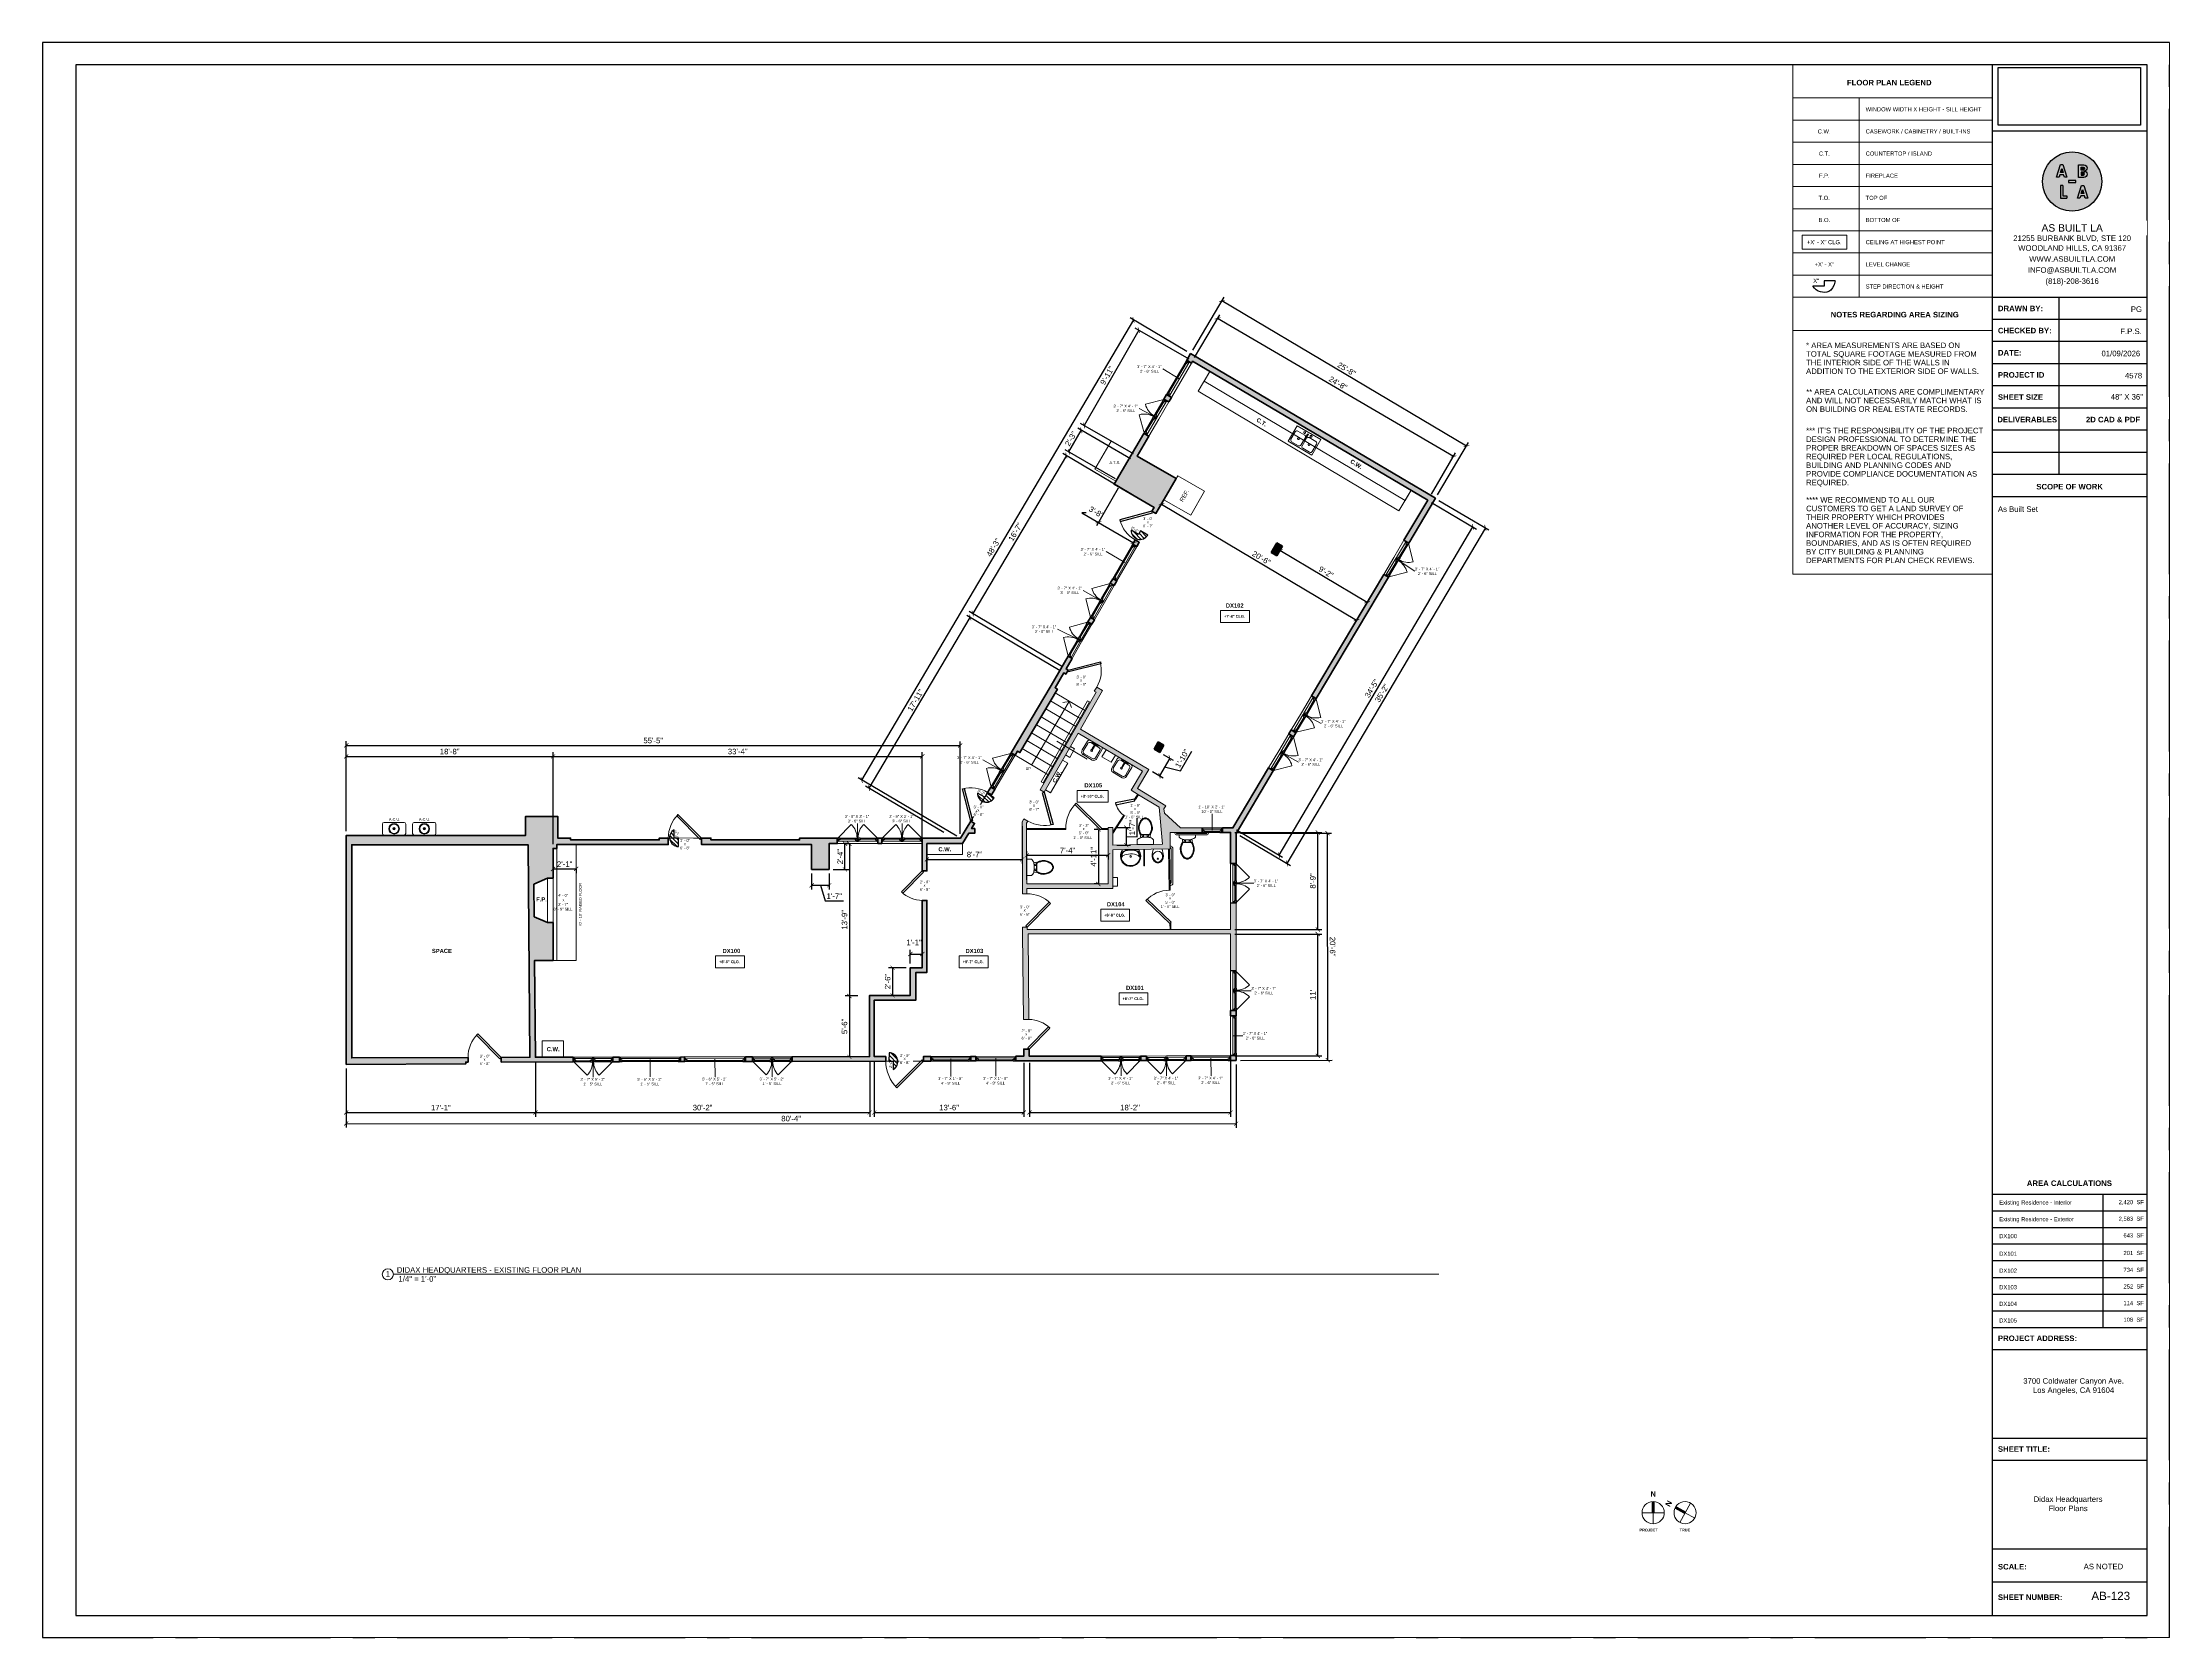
# Paper-space layout '24' of a CAD drawing. Header units: inches. Extents: x 0 to 48, y 0 to 36.
# The model-space entities are those that its viewports show. They can reach past a viewport. Long polylines and large blocks are cut down to what shows.
import ezdxf

# ---------------------------------------------------------------- set-up
doc = ezdxf.new("R2010")
doc.units = ezdxf.units.IN
doc.header["$MEASUREMENT"] = 0
doc.set_wipeout_variables(frame=1)
for name, pattern in [('CENTERX2', [4, 2.5, -0.5, 0.5, -0.5]), ('HIDDEN2', [0.1875, 0.125, -0.0625]), ('Overhead', [0.15625, 0.09375, -0.0625])]:
    doc.linetypes.add(name, pattern=pattern)
for name, color, linetype, lineweight in [('A-ANNO', 2, 'Continuous', 5), ('A-ANNO-DIMS', 1, 'Continuous', 9), ('A-COLS', 3, 'Continuous', 9), ('A-DETAIL-2', 20, 'Continuous', 25), ('A-DETAIL-3', 40, 'Continuous', 15), ('A-DETL-THIN', 151, 'Continuous', 9), ('A-DOOR', 1, 'Continuous', 18), ('A-EQPT', 150, 'Continuous', 9), ('A-FIXT', 150, 'Continuous', 9), ('A-GLAZ', 2, 'Continuous', 30), ('A-HIDDEN', 2, 'HIDDEN2', 18), ('A-WALL', 3, 'Continuous', 40), ('A-WINDOWS', 2, 'Continuous', 18)]:
    doc.layers.add(name, color=color, linetype=linetype, lineweight=lineweight)
doc.layers.add('A-HATCH', color=9, linetype='Continuous')
doc.layers.add('A-TB', color=7, linetype='Continuous')
doc.styles.add('Arial', font='arial.ttf')
doc.styles.add('Arial_1', font='arial.ttf', dxfattribs={"height": 0.0625})
doc.styles.add('Arial_2', font='arial.ttf', dxfattribs={"height": 3})
doc.styles.add('Arial_3', font='arial.ttf', dxfattribs={"height": 0.125})
doc.styles.add('Arial_4', font='arial.ttf', dxfattribs={"height": 3})
doc.styles.add('Arial_5', font='arial.ttf', dxfattribs={"height": 0.09375})
doc.styles.add('Arial_B', font='arialbd.ttf', dxfattribs={"height": 4.5})
doc.styles.add('Arial_B_1', font='arialbd.ttf', dxfattribs={"height": 3})
doc.styles.add('Arial_B_2', font='arialbd.ttf', dxfattribs={"height": 0.125})
doc.styles.add('Arial_B_3', font='arialbd.ttf', dxfattribs={"height": 0.0625})
doc.styles.add('Jay Cad', font='arial.ttf', dxfattribs={"height": 0.125})
doc.styles.add('JC', font='arial.ttf', dxfattribs={"height": 0.125})
doc.dimstyles.new('Jay Cad - DIMS', dxfattribs={"dimtxt": 0.125, "dimasz": 0.09375, "dimexe": 0.09375, "dimexo": 0.09375, "dimgap": 0.046875, "dimtad": 1, "dimdec": 1, "dimzin": 0, "dimdsep": 46, "dimlunit": 4, "dimtxsty": 'Jay Cad', "dimblk": 'ARCHTICK', "dimcen": 0.09, "dimclrd": 1, "dimclre": 1, "dimclrt": 256, "dimadec": 0, "dimazin": 0, "dimtfac": 1, "dimtdec": 1, "dimtofl": 0, "dimtmove": 1, "dimatfit": 3, "dimfxl": 1, "dimtolj": 1, "dimtzin": 0, "dimarcsym": 0})
picture_1 = doc.add_image_def('image1.png', size_in_pixel=(151, 61))
pattern_1 = [(135, (93117.2387, 3742.8197), (-2.12132, -2.12132), [])]

# ---------------------------------------------------------------- blocks, each defined once
blk = doc.blocks.new('JC_TB_48x36 - JC_TB_4836-1441736-Floor Plans')
at = {"layer": 'A-TB'}
for p, q in [((-0.003, 24.012), (-0.003, -11.988)), ((47.997, 24.012), (-0.003, 24.012)), ((47.997, -11.988), (47.997, 24.012)), ((0.747, 23.512), (0.747, -11.488)), ((47.497, 23.512), (0.747, 23.512)), ((47.497, 15.262), (43.997, 15.262)), ((47.497, 14.762), (43.997, 14.762)), ((43.997, -9.988), (47.497, -9.988)), ((47.497, -10.738), (43.997, -10.738)), ((0.747, -11.488), (47.497, -11.488)), ((-0.003, -11.988), (47.997, -11.988))]:
    blk.add_line(p, q, dxfattribs=at)
at = {"layer": 'A-TB', "char_height": 0.125, "attachment_point": 1, "bg_fill": 3, "box_fill_scale": 1.25, "bg_fill_color": 256, "bg_fill_true_color": 13158600, "bg_fill_transparency": 0}
for s, insert, width, style in [('DRAWN BY:', (44.126, 18.073), 1.22463, 'Arial_B_2'), ('CHECKED BY:', (44.126, 17.573), 1.4645, 'Arial_B_2'), ('DATE:', (44.126, 17.073), 0.63441, 'Arial_B_2'), ('PROJECT ID', (44.126, 16.573), 1.26566, 'Arial_B_2'), ('SHEET SIZE', (44.126, 16.073), 1.23725, 'Arial_B_2'), ('48" X 36"', (46.673, 16.078), 0.87428, 'Arial_3'), ('SCOPE OF WORK', (44.992, 14.05), 1.82747, 'Arial_B_2'), ('PROJECT ADDRESS:', (44.126, -5.172), 2.14941, 'Arial_B_2'), ('SHEET TITLE:', (44.126, -7.672), 1.42031, 'Arial_B_2'), ('SCALE:', (44.126, -10.328), 0.77959, 'Arial_B_2'), ('AS NOTED', (46.061, -10.323), 1.08259, 'Arial_3'), ('SHEET NUMBER:', (44.126, -11.016), 1.76434, 'Arial_B_2')]:
    blk.add_mtext(s, dxfattribs=dict(at, insert=insert, width=width, style=style))
at = {"layer": 'A-TB'}
for p, q in [((43.997, 23.512), (43.997, -11.488)), ((47.497, -11.488), (47.497, 23.512)), ((47.497, 18.262), (43.997, 18.262)), ((45.497, 18.262), (45.497, 14.262)), ((47.497, 17.762), (43.997, 17.762)), ((47.497, 17.262), (43.997, 17.262)), ((47.497, 16.762), (43.997, 16.762)), ((47.497, 16.262), (43.997, 16.262)), ((47.497, 15.762), (43.997, 15.762)), ((47.497, 14.262), (43.997, 14.262)), ((47.497, 13.762), (43.997, 13.762)), ((43.997, -4.988), (47.497, -4.988)), ((43.997, -5.488), (47.497, -5.488)), ((43.997, -7.488), (47.497, -7.488)), ((43.997, -7.988), (47.497, -7.988))]:
    blk.add_line(p, q, dxfattribs=at)
blk = doc.blocks.new('Logo - ABLA - CAD Format')
at = {"layer": 'A-HATCH', "true_color": 0xc9ee63}
h = blk.add_hatch(color=71, dxfattribs=at)
h.dxf.hatch_style = 1
h.paths.add_polyline_path([(-0.71, 0.89), (-0.79, 0.62), (-0.62, 0.62)], flags=0)
h.paths.add_polyline_path([(0.6, 0.78), (0.74, 0.78, 1), (0.74, 0.98), (0.6, 0.98)], flags=0)
h.paths.add_polyline_path([(0.6, 0.44), (0.74, 0.44, 1), (0.74, 0.63), (0.6, 0.63)], flags=0)
h.paths.add_polyline_path([(0.62, -0.8), (0.79, -0.8), (0.71, -0.53)], flags=0)
h.paths.add_polyline_path([(-2, 0, 1), (2, 0, 1)])
h.paths.add_polyline_path([(0.8, 0.28), (0.44, 0.28), (0.44, 1.13), (0.8, 1.13, -1), (0.8, 0.71, -1)], flags=16)
h.paths.add_polyline_path([(0.74, 0.44), (0.6, 0.44), (0.6, 0.63), (0.74, 0.63, -1)], flags=0)
h.paths.add_polyline_path([(0.79, -0.27), (1.05, -1.12), (0.89, -1.12), (0.84, -0.96), (0.58, -0.96), (0.53, -1.12), (0.37, -1.12), (0.63, -0.27)], flags=16)
h.paths.add_polyline_path([(0.74, 0.78), (0.6, 0.78), (0.6, 0.98), (0.74, 0.98, -1)], flags=0)
h.paths.add_polyline_path([(0.71, -0.53), (0.79, -0.8), (0.62, -0.8)], flags=0)
h.paths.add_polyline_path([(0.25, 0.06), (0.25, -0.06), (-0.25, -0.06), (-0.25, 0.06)], flags=16)
h.paths.add_polyline_path([(-0.37, 0.3), (-0.53, 0.3), (-0.58, 0.46), (-0.84, 0.46), (-0.89, 0.3), (-1.05, 0.3), (-0.79, 1.15), (-0.63, 1.15)], flags=16)
h.paths.add_polyline_path([(-0.63, -0.27), (-0.63, -0.96), (-0.37, -0.96), (-0.37, -1.12), (-0.79, -1.12), (-0.79, -0.27)], flags=16)
h.paths.add_polyline_path([(-0.62, 0.62), (-0.79, 0.62), (-0.71, 0.89)], flags=0)
at = {"layer": 'A-HATCH'}
h = blk.add_hatch(color=250, dxfattribs=at)
h.dxf.hatch_style = 1
h.paths.add_polyline_path([(-0.63, 1.15), (-0.79, 1.15), (-1.05, 0.3), (-0.89, 0.3), (-0.84, 0.46), (-0.58, 0.46), (-0.53, 0.3), (-0.37, 0.3)])
h.paths.add_polyline_path([(-0.62, 0.62), (-0.79, 0.62), (-0.71, 0.89)], flags=16)
h.paths.add_polyline_path([(0.44, 0.28), (0.8, 0.28, 1), (0.8, 0.71, 1), (0.8, 1.13), (0.44, 1.13)])
h.paths.add_polyline_path([(0.6, 0.44), (0.6, 0.63), (0.74, 0.63, -1), (0.74, 0.44)], flags=16)
h.paths.add_polyline_path([(0.6, 0.78), (0.6, 0.98), (0.74, 0.98, -1), (0.74, 0.78)], flags=16)
h.paths.add_polyline_path([(0.37, -1.12), (0.53, -1.12), (0.58, -0.96), (0.84, -0.96), (0.89, -1.12), (1.05, -1.12), (0.79, -0.27), (0.63, -0.27)])
h.paths.add_polyline_path([(0.71, -0.53), (0.79, -0.8), (0.62, -0.8)], flags=16)
h.paths.add_polyline_path([(0.25, -0.06), (0.25, 0.06), (-0.25, 0.06), (-0.25, -0.06)])
h.paths.add_polyline_path([(-0.79, -1.12), (-0.37, -1.12), (-0.37, -0.96), (-0.63, -0.96), (-0.63, -0.27), (-0.79, -0.27)])
at = {"layer": 'A-HATCH', "true_color": 0xc9ee63}
h = blk.add_hatch(color=71, dxfattribs=at)
h.dxf.hatch_style = 1
h.paths.add_polyline_path([(-0.71, 0.89), (-0.79, 0.62), (-0.62, 0.62)])
h.paths.add_polyline_path([(0.74, 0.78, 1), (0.74, 0.98), (0.6, 0.98), (0.6, 0.78)])
h.paths.add_polyline_path([(0.6, 0.63), (0.6, 0.44), (0.74, 0.44, 1), (0.74, 0.63)])
h.paths.add_polyline_path([(0.62, -0.8), (0.79, -0.8), (0.71, -0.53)])
blk.add_circle((0, 0), 2)
at = {"layer": 'A-HATCH', "color": 250}
for points in [[(-0.63, 1.15), (-0.37, 0.3), (-0.53, 0.3), (-0.58, 0.46), (-0.84, 0.46), (-0.89, 0.3), (-1.05, 0.3), (-0.79, 1.15)], [(-0.71, 0.89), (-0.62, 0.62), (-0.79, 0.62)], [(0.25, 0.06), (-0.25, 0.06), (-0.25, -0.06), (0.25, -0.06)], [(0.79, -0.27), (1.05, -1.12), (0.89, -1.12), (0.84, -0.96), (0.58, -0.96), (0.53, -1.12), (0.37, -1.12), (0.63, -0.27)], [(0.71, -0.53), (0.79, -0.8), (0.62, -0.8)]]:
    blk.add_lwpolyline(points, close=True, dxfattribs=at)
for points in [[(0.8, 0.71, -1), (0.8, 0.28), (0.44, 0.28), (0.44, 1.13), (0.8, 1.13, -1)], [(0.6, 0.98), (0.74, 0.98, -1), (0.74, 0.78), (0.6, 0.78)], [(0.6, 0.44), (0.74, 0.44, 1), (0.74, 0.63), (0.6, 0.63)]]:
    blk.add_lwpolyline(points, format="xyb", close=True, dxfattribs=at)
for points in [[(-0.79, -0.27), (-0.79, -1.12), (-0.37, -1.12)], [(-0.63, -0.27), (-0.79, -0.27)], [(-0.63, -0.27), (-0.63, -0.96), (-0.37, -0.96)], [(-0.37, -0.96), (-0.37, -1.12)]]:
    blk.add_lwpolyline(points, dxfattribs=at)
blk = doc.blocks.new('TB-INFO-ABLA')
blk.add_wipeout([(168, 180), (168, 0), (0, 0), (0, 180)])
blk.add_wipeout([(168, 180), (168, 0), (0, 0), (0, 180)])
at = {"xscale": 16, "yscale": 16, "zscale": 16}
blk.add_blockref('Logo - ABLA - CAD Format', (86.6, 125.4), dxfattribs=at)
at = {"char_height": 6, "width": 168.619, "attachment_point": 2, "style": 'JC', "bg_fill": 2}
for s, insert in [('21255 BURBANK BLVD, STE 120', (86.6, 67)), ('(818)-208-3616', (86.6, 20.5))]:
    blk.add_mtext(s, dxfattribs=dict(at, insert=insert))
for s, insert in [('WOODLAND HILLS, CA 91367', (86.6, 56.4)), ('INFO@ASBUILTLA.COM', (86.6, 32.5))]:
    blk.add_mtext(s, dxfattribs=dict(at, insert=insert))
at = {"insert": (86.6, 44.5), "char_height": 6, "width": 168.619, "attachment_point": 2, "style": 'JC', "bg_fill": 2}
blk.add_mtext('WWW.ASBUILTLA.COM', dxfattribs=at)
blk.add_lwpolyline([(168, 180), (0, 180), (0, 0), (168, 0)], close=True)
at = {"insert": (86.6, 75.1), "char_height": 8, "width": 154.347, "attachment_point": 5, "style": 'JC', "bg_fill": 2}
blk.add_mtext('AS BUILT LA ', dxfattribs=at)
blk = doc.blocks.new('JC_COLUMN SQUARE - COLUMN - SQUARE-1459150-Didax House - 1ST FL')
at = {"layer": 'A-HATCH'}
blk.add_hatch(color=256, dxfattribs=at).paths.add_polyline_path([(3.5, -6), (3.5, 6), (-3.5, 6), (-3.5, -6)])
at = {"layer": 'A-COLS', "lineweight": 40}
for p, q in [((3.5, 6), (-3.5, 6)), ((-3.5, 6), (-3.5, -6)), ((3.5, -6), (3.5, 6)), ((-3.5, -6), (3.5, -6))]:
    blk.add_line(p, q, dxfattribs=at)
blk = doc.blocks.new('JC_COLUMN SQUARE - COLUMN - SQUARE-1459101-Didax House - 1ST FL')
at = {"layer": 'A-HATCH'}
blk.add_hatch(color=256, dxfattribs=at).paths.add_polyline_path([(3.5, -4.5), (3.5, 4.5), (-3.5, 4.5), (-3.5, -4.5)])
at = {"layer": 'A-COLS', "lineweight": 40}
for p, q in [((3.5, 4.5), (-3.5, 4.5)), ((-3.5, 4.5), (-3.5, -4.5)), ((3.5, -4.5), (3.5, 4.5)), ((-3.5, -4.5), (3.5, -4.5))]:
    blk.add_line(p, q, dxfattribs=at)
blk = doc.blocks.new('JC_OPENING DOOR - OPENING DOOR-1455723-Didax House - 1ST FL')
at = {"color": 1, "linetype": 'Overhead'}
for p, q in [((23.7, 3), (-24.3, 3)), ((-24.3, -3), (23.7, -3))]:
    blk.add_line(p, q, dxfattribs=at)
at = {"color": 1}
for p, q in [((-24.3, 3), (-24.3, -3)), ((23.7, -3), (23.7, 3))]:
    blk.add_line(p, q, dxfattribs=at)
blk = doc.blocks.new('JC_CASEMENT_DOUBLE - CASEMENT - DOUBLE-1459354-Didax House - 1ST FL')
at = {"layer": 'A-GLAZ'}
for p, q in [((-21.5, 2.5), (-21.5, -2.5)), ((-18.8, 2.5), (-21.5, 2.5)), ((-21, 2.5), (-21, 0.8)), ((-21, 0.8), (-20.3, 0.8)), ((-18.8, 0.8), (-20.3, 0.8)), ((-20.3, 0.8), (-20.3, -1)), ((-18.8, 2.5), (-18.8, 0.8)), ((-2.7, 2.5), (0, 2.5)), ((-2.7, 2.5), (-2.7, 0.8)), ((-2.7, 0.8), (-1.2, 0.8)), ((-1.2, 0.8), (-1.2, -1)), ((-0.5, 0.8), (-1.2, 0.8)), ((-0.5, 2.5), (-0.5, 0.8)), ((2.7, 2.5), (0, 2.5)), ((0.5, 2.5), (0.5, 0.8)), ((0.5, 0.8), (1.2, 0.8)), ((2.7, 0.8), (1.2, 0.8)), ((1.2, 0.8), (1.2, -1)), ((2.7, 2.5), (2.7, 0.8)), ((18.8, 2.5), (21.5, 2.5)), ((18.8, 2.5), (18.8, 0.8)), ((18.8, 0.8), (20.3, 0.8)), ((20.3, 0.8), (20.3, -1)), ((21, 0.8), (20.3, 0.8)), ((21, 2.5), (21, 0.8)), ((21.5, 2.5), (21.5, -2.5)), ((-21.5, -1), (-20.3, -1)), ((-1.2, -1), (0, -1)), ((0, -1), (1.2, -1)), ((20.3, -1), (21.5, -1))]:
    blk.add_line(p, q, dxfattribs=at)
at = {"layer": 'A-GLAZ', "lineweight": 9}
for p, q in [((-18.8, 2.5), (-2.7, 2.5)), ((2.7, 2.5), (18.8, 2.5)), ((-1.2, -1), (-20.3, -1)), ((20.3, -1), (1.2, -1))]:
    blk.add_line(p, q, dxfattribs=at)
at = {"layer": 'A-GLAZ', "lineweight": 40}
for p, q in [((-18.8, 1.6), (-2.7, 1.6)), ((2.7, 1.6), (18.8, 1.6))]:
    blk.add_line(p, q, dxfattribs=at)
at = {"layer": 'A-WINDOWS'}
for p, q in [((0, 2.5), (-21.5, 2.5)), ((21.5, 2.5), (0, 2.5)), ((-21.5, -2.5), (0, -2.5)), ((0, -2.5), (21.5, -2.5))]:
    blk.add_line(p, q, dxfattribs=at)
at = {"layer": 'A-WINDOWS', "lineweight": 9}
for p, q in [((-21, 2.5), (-6.5, 17)), ((21, 2.5), (6.5, 17))]:
    blk.add_line(p, q, dxfattribs=at)
for centre, start, end in [((-21, 2.5), 360, 45), ((21, 2.5), 135, 180)]:
    blk.add_arc(centre, 20.5, start, end, dxfattribs=at)
blk = doc.blocks.new('JC_FIXED WINDOW - MUNTIN - FIXED WINDOW-1460252-Didax House - 1ST FL')
at = {"layer": 'A-GLAZ'}
for p, q in [((-33, 2.5), (-33, -2.5)), ((-30.25, 2.5), (-33, 2.5)), ((-32.5, 2.5), (-32.5, 0.75)), ((-32.5, 0.75), (-31.75, 0.75)), ((-30.25, 0.75), (-31.75, 0.75)), ((-31.75, 0.75), (-31.75, -1)), ((-30.25, 2.5), (-30.25, 0.75)), ((30.25, 2.5), (33, 2.5)), ((30.25, 2.5), (30.25, 0.75)), ((30.25, 0.75), (32.5, 0.75)), ((31.75, 0.75), (31.75, -1)), ((32.5, 2.5), (32.5, 0.75)), ((33, 2.5), (33, -2.5)), ((-33, -1), (-31.75, -1)), ((31.75, -1), (33, -1))]:
    blk.add_line(p, q, dxfattribs=at)
at = {"layer": 'A-GLAZ', "lineweight": 9}
for p, q in [((30.25, 2.5), (-30.25, 2.5)), ((31.75, -1), (-31.75, -1))]:
    blk.add_line(p, q, dxfattribs=at)
at = {"layer": 'A-GLAZ', "lineweight": 40}
blk.add_line((-30.25, 1.625), (30.25, 1.625), dxfattribs=at)
at = {"layer": 'A-WINDOWS'}
for p, q in [((33, 2.5), (-33, 2.5)), ((-33, -2.5), (33, -2.5))]:
    blk.add_line(p, q, dxfattribs=at)
blk = doc.blocks.new('JC_SINGLE DOOR-NO TRIM - SINGLE DOOR-1460390-Didax House - 1ST FL')
at = {"layer": 'A-DOOR', "lineweight": 30}
for p, q in [((-7.5, 29), (-8.9, 27.5)), ((-8.9, 27.5), (16.6, 2.1)), ((18, 3.5), (-7.5, 29)), ((16.6, 2.1), (18, 3.5))]:
    blk.add_line(p, q, dxfattribs=at)
at = {"layer": 'A-DOOR', "lineweight": 9}
blk.add_arc((18, 3.5), 36, 135, 180, dxfattribs=at)
blk = doc.blocks.new('JC_CASEMENT_DOUBLE - CASEMENT - DOUBLE-1460544-Didax House - 1ST FL')
at = {"layer": 'A-GLAZ'}
for p, q in [((-22, 3), (-22, -3)), ((-19.3, 3), (-22, 3)), ((-21.5, 3), (-21.5, 1.2)), ((-21.5, 1.2), (-20.8, 1.2)), ((-19.3, 1.2), (-20.8, 1.2)), ((-20.8, 1.2), (-20.8, -0.5)), ((-19.3, 3), (-19.3, 1.2)), ((-2.7, 3), (0, 3)), ((-2.7, 3), (-2.7, 1.2)), ((-2.7, 1.2), (-1.2, 1.2)), ((-1.2, 1.2), (-1.2, -0.5)), ((-0.5, 1.2), (-1.2, 1.2)), ((-0.5, 3), (-0.5, 1.2)), ((2.7, 3), (0, 3)), ((0.5, 3), (0.5, 1.2)), ((0.5, 1.2), (1.2, 1.2)), ((2.7, 1.2), (1.2, 1.2)), ((1.2, 1.2), (1.2, -0.5)), ((2.7, 3), (2.7, 1.2)), ((19.3, 3), (22, 3)), ((19.3, 3), (19.3, 1.2)), ((19.3, 1.2), (20.8, 1.2)), ((20.8, 1.2), (20.8, -0.5)), ((21.5, 1.2), (20.8, 1.2)), ((21.5, 3), (21.5, 1.2)), ((22, 3), (22, -3)), ((-22, -0.5), (-20.8, -0.5)), ((-1.2, -0.5), (0, -0.5)), ((0, -0.5), (1.2, -0.5)), ((20.8, -0.5), (22, -0.5))]:
    blk.add_line(p, q, dxfattribs=at)
at = {"layer": 'A-GLAZ', "lineweight": 9}
for p, q in [((-19.3, 3), (-2.7, 3)), ((2.7, 3), (19.3, 3)), ((-1.2, -0.5), (-20.8, -0.5)), ((20.8, -0.5), (1.2, -0.5))]:
    blk.add_line(p, q, dxfattribs=at)
at = {"layer": 'A-GLAZ', "lineweight": 40}
for p, q in [((-19.3, 2.1), (-2.7, 2.1)), ((2.7, 2.1), (19.3, 2.1))]:
    blk.add_line(p, q, dxfattribs=at)
at = {"layer": 'A-WINDOWS'}
for p, q in [((0, 3), (-22, 3)), ((22, 3), (0, 3)), ((-22, -3), (0, -3)), ((0, -3), (22, -3))]:
    blk.add_line(p, q, dxfattribs=at)
at = {"layer": 'A-WINDOWS', "lineweight": 9}
for p, q in [((-21.5, 3), (-6.7, 17.8)), ((21.5, 3), (6.7, 17.8))]:
    blk.add_line(p, q, dxfattribs=at)
for centre, start, end in [((-21.5, 3), 360, 45), ((21.5, 3), 135, 180)]:
    blk.add_arc(centre, 21, start, end, dxfattribs=at)
blk = doc.blocks.new('JC_SINGLE DOOR-NO TRIM - SINGLE DOOR-1468278-Didax House - 1ST FL')
at = {"layer": 'A-DOOR', "lineweight": 30}
for p, q in [((-6.6, 25.1), (-8, 23.7)), ((-8, 23.7), (14.6, 1.1)), ((16, 2.5), (-6.6, 25.1)), ((14.6, 1.1), (16, 2.5))]:
    blk.add_line(p, q, dxfattribs=at)
at = {"layer": 'A-DOOR', "lineweight": 9}
blk.add_arc((16, 2.5), 32, 135, 180, dxfattribs=at)
blk = doc.blocks.new('JC_SINGLE DOOR-NO TRIM - SINGLE DOOR-1461038-Didax House - 1ST FL')
at = {"layer": 'A-DOOR', "lineweight": 30}
for p, q in [((-9.9, -30.1), (19.1, -1.1)), ((20.5, -2.5), (-8.5, -31.5)), ((19.1, -1.1), (20.5, -2.5)), ((-8.5, -31.5), (-9.9, -30.1))]:
    blk.add_line(p, q, dxfattribs=at)
at = {"layer": 'A-DOOR', "lineweight": 9}
blk.add_arc((20.5, -2.5), 41, 180, 225, dxfattribs=at)
blk = doc.blocks.new('JC_FIXED WINDOW - MUNTIN - FIXED WINDOW-1461098-Didax House - 1ST FL')
at = {"layer": 'A-GLAZ'}
for p, q in [((-21.5, 2.5), (-21.5, -2.5)), ((-18.8, 2.5), (-21.5, 2.5)), ((-21, 2.5), (-21, 0.7)), ((-21, 0.7), (-20.3, 0.7)), ((-18.8, 0.7), (-20.3, 0.7)), ((-20.3, 0.7), (-20.3, -1)), ((-18.8, 2.5), (-18.8, 0.7)), ((18.8, 2.5), (21.5, 2.5)), ((18.8, 2.5), (18.8, 0.7)), ((18.8, 0.7), (21, 0.7)), ((20.3, 0.7), (20.3, -1)), ((21, 2.5), (21, 0.7)), ((21.5, 2.5), (21.5, -2.5)), ((-21.5, -1), (-20.3, -1)), ((20.3, -1), (21.5, -1))]:
    blk.add_line(p, q, dxfattribs=at)
at = {"layer": 'A-GLAZ', "lineweight": 9}
for p, q in [((18.8, 2.5), (-18.8, 2.5)), ((20.3, -1), (-20.3, -1))]:
    blk.add_line(p, q, dxfattribs=at)
at = {"layer": 'A-GLAZ', "lineweight": 40}
blk.add_line((-18.8, 1.6), (18.8, 1.6), dxfattribs=at)
at = {"layer": 'A-WINDOWS'}
for p, q in [((21.5, 2.5), (-21.5, 2.5)), ((-21.5, -2.5), (21.5, -2.5))]:
    blk.add_line(p, q, dxfattribs=at)
blk = doc.blocks.new('JC_SINGLE DOOR-NO TRIM - SINGLE DOOR-1461312-Didax House - 1ST FL')
at = {"layer": 'A-DOOR', "lineweight": 30}
for p, q in [((-6.6, 25.6), (-8, 24.2)), ((-8, 24.2), (14.6, 1.6)), ((16, 3), (-6.6, 25.6)), ((14.6, 1.6), (16, 3))]:
    blk.add_line(p, q, dxfattribs=at)
at = {"layer": 'A-DOOR', "lineweight": 9}
blk.add_arc((16, 3), 32, 135, 180, dxfattribs=at)
blk = doc.blocks.new('JC_SINGLE DOOR-NO TRIM - SINGLE DOOR-1461383-Didax House - 1ST FL')
at = {"layer": 'A-DOOR', "lineweight": 30}
for p, q in [((-7.5, 28), (-8.9, 26.5)), ((-8.9, 26.5), (16.6, 1.1)), ((18, 2.5), (-7.5, 28)), ((16.6, 1.1), (18, 2.5))]:
    blk.add_line(p, q, dxfattribs=at)
at = {"layer": 'A-DOOR', "lineweight": 9}
blk.add_arc((18, 2.5), 36, 135, 180, dxfattribs=at)
blk = doc.blocks.new('JC_SINGLE DOOR-NO TRIM - SINGLE DOOR-1461437-Didax House - 1ST FL')
at = {"layer": 'A-DOOR', "lineweight": 30}
for p, q in [((-8.9, -26.5), (16.6, -1.1)), ((18, -2.5), (-7.5, -28)), ((16.6, -1.1), (18, -2.5)), ((-7.5, -28), (-8.9, -26.5))]:
    blk.add_line(p, q, dxfattribs=at)
at = {"layer": 'A-DOOR', "lineweight": 9}
blk.add_arc((18, -2.5), 36, 180, 225, dxfattribs=at)
blk = doc.blocks.new('JC_CASEMENT_DOUBLE - CASEMENT - DOUBLE-1461616-Didax House - 1ST FL')
at = {"layer": 'A-GLAZ'}
for p, q in [((-21.5, 2.5), (-21.5, -2.5)), ((-18.8, 2.5), (-21.5, 2.5)), ((-21, 2.5), (-21, 0.8)), ((-21, 0.8), (-20.3, 0.8)), ((-18.8, 0.8), (-20.3, 0.8)), ((-20.3, 0.8), (-20.3, -1)), ((-18.8, 2.5), (-18.8, 0.8)), ((-2.7, 2.5), (0, 2.5)), ((-2.7, 2.5), (-2.7, 0.8)), ((-2.7, 0.8), (-1.2, 0.8)), ((-1.2, 0.8), (-1.2, -1)), ((-0.5, 0.8), (-1.2, 0.8)), ((-0.5, 2.5), (-0.5, 0.8)), ((2.7, 2.5), (0, 2.5)), ((0.5, 2.5), (0.5, 0.8)), ((0.5, 0.8), (1.2, 0.8)), ((2.7, 0.8), (1.2, 0.8)), ((1.2, 0.8), (1.2, -1)), ((2.7, 2.5), (2.7, 0.8)), ((18.8, 2.5), (21.5, 2.5)), ((18.8, 2.5), (18.8, 0.8)), ((18.8, 0.8), (20.3, 0.8)), ((20.3, 0.8), (20.3, -1)), ((21, 0.8), (20.3, 0.8)), ((21, 2.5), (21, 0.8)), ((21.5, 2.5), (21.5, -2.5)), ((-21.5, -1), (-20.3, -1)), ((-1.2, -1), (0, -1)), ((0, -1), (1.2, -1)), ((20.3, -1), (21.5, -1))]:
    blk.add_line(p, q, dxfattribs=at)
at = {"layer": 'A-GLAZ', "lineweight": 9}
for p, q in [((-18.8, 2.5), (-2.7, 2.5)), ((2.7, 2.5), (18.8, 2.5)), ((-1.2, -1), (-20.3, -1)), ((20.3, -1), (1.2, -1))]:
    blk.add_line(p, q, dxfattribs=at)
at = {"layer": 'A-GLAZ', "lineweight": 40}
for p, q in [((-18.8, 1.6), (-2.7, 1.6)), ((2.7, 1.6), (18.8, 1.6))]:
    blk.add_line(p, q, dxfattribs=at)
at = {"layer": 'A-WINDOWS'}
for p, q in [((0, 2.5), (-21.5, 2.5)), ((21.5, 2.5), (0, 2.5)), ((-21.5, -2.5), (0, -2.5)), ((0, -2.5), (21.5, -2.5))]:
    blk.add_line(p, q, dxfattribs=at)
at = {"layer": 'A-WINDOWS', "lineweight": 9}
for p, q in [((-21, 2.5), (-6.5, 17)), ((21, 2.5), (6.5, 17))]:
    blk.add_line(p, q, dxfattribs=at)
for centre, start, end in [((-21, 2.5), 360, 45), ((21, 2.5), 135, 180)]:
    blk.add_arc(centre, 20.5, start, end, dxfattribs=at)
blk = doc.blocks.new('JC_SINGLE DOOR-NO TRIM - SINGLE DOOR-1461712-Didax House - 1ST FL')
at = {"layer": 'A-DOOR', "lineweight": 30}
for p, q in [((-8.9, -26.5), (16.6, -1.1)), ((18, -2.5), (-7.5, -28)), ((16.6, -1.1), (18, -2.5)), ((-7.5, -28), (-8.9, -26.5))]:
    blk.add_line(p, q, dxfattribs=at)
at = {"layer": 'A-DOOR', "lineweight": 9}
blk.add_arc((18, -2.5), 36, 180, 225, dxfattribs=at)
blk = doc.blocks.new('JC_SINGLE DOOR-NO TRIM - SINGLE DOOR-1462024-Didax House - 1ST FL')
at = {"layer": 'A-DOOR', "lineweight": 30}
for p, q in [((-8.1, 28.1), (-9.5, 26.7)), ((-9.5, 26.7), (18.1, -0.9)), ((19.5, 0.5), (-8.1, 28.1)), ((18.1, -0.9), (19.5, 0.5))]:
    blk.add_line(p, q, dxfattribs=at)
at = {"layer": 'A-DOOR', "lineweight": 9}
blk.add_arc((19.5, 0.5), 39, 135, 180, dxfattribs=at)
blk = doc.blocks.new('JC_SINGLE DOOR-NO TRIM - SINGLE DOOR-1462207-Didax House - 1ST FL')
at = {"layer": 'A-DOOR', "lineweight": 30}
for p, q in [((-4.3, 15.3), (-5.8, 13.9)), ((-5.8, 13.9), (9.1, -0.9)), ((10.5, 0.5), (-4.3, 15.3)), ((9.1, -0.9), (10.5, 0.5))]:
    blk.add_line(p, q, dxfattribs=at)
at = {"layer": 'A-DOOR', "lineweight": 9}
blk.add_arc((10.5, 0.5), 21, 135, 180, dxfattribs=at)
blk = doc.blocks.new('JC_SINGLE DOOR-NO TRIM - SINGLE DOOR-1468838-Didax House - 1ST FL')
at = {"layer": 'A-DOOR', "lineweight": 30}
for p, q in [((-8.9, -26.5), (16.6, -1.1)), ((18, -2.5), (-7.5, -28)), ((16.6, -1.1), (18, -2.5)), ((-7.5, -28), (-8.9, -26.5))]:
    blk.add_line(p, q, dxfattribs=at)
at = {"layer": 'A-DOOR', "lineweight": 9}
blk.add_arc((18, -2.5), 36, 180, 225, dxfattribs=at)
blk = doc.blocks.new('JC_CASEMENT_DOUBLE - CASEMENT - DOUBLE-1462847-Didax House - 1ST FL')
at = {"layer": 'A-GLAZ'}
for p, q in [((-21.5, 3), (-21.5, -3)), ((-18.8, 3), (-21.5, 3)), ((-21, 3), (-21, 1.2)), ((-21, 1.2), (-20.3, 1.2)), ((-18.8, 1.2), (-20.3, 1.2)), ((-20.3, 1.2), (-20.3, -0.5)), ((-18.8, 3), (-18.8, 1.2)), ((-2.7, 3), (0, 3)), ((-2.7, 3), (-2.7, 1.2)), ((-2.7, 1.2), (-1.2, 1.2)), ((-1.2, 1.2), (-1.2, -0.5)), ((-0.5, 1.2), (-1.2, 1.2)), ((-0.5, 3), (-0.5, 1.2)), ((2.7, 3), (0, 3)), ((0.5, 3), (0.5, 1.2)), ((0.5, 1.2), (1.2, 1.2)), ((2.7, 1.2), (1.2, 1.2)), ((1.2, 1.2), (1.2, -0.5)), ((2.7, 3), (2.7, 1.2)), ((18.8, 3), (21.5, 3)), ((18.8, 3), (18.8, 1.2)), ((18.8, 1.2), (20.3, 1.2)), ((20.3, 1.2), (20.3, -0.5)), ((21, 1.2), (20.3, 1.2)), ((21, 3), (21, 1.2)), ((21.5, 3), (21.5, -3)), ((-21.5, -0.5), (-20.3, -0.5)), ((-1.2, -0.5), (0, -0.5)), ((0, -0.5), (1.2, -0.5)), ((20.3, -0.5), (21.5, -0.5))]:
    blk.add_line(p, q, dxfattribs=at)
at = {"layer": 'A-GLAZ', "lineweight": 9}
for p, q in [((-18.8, 3), (-2.7, 3)), ((2.7, 3), (18.8, 3)), ((-1.2, -0.5), (-20.3, -0.5)), ((20.3, -0.5), (1.2, -0.5))]:
    blk.add_line(p, q, dxfattribs=at)
at = {"layer": 'A-GLAZ', "lineweight": 40}
for p, q in [((-18.8, 2.1), (-2.7, 2.1)), ((2.7, 2.1), (18.8, 2.1))]:
    blk.add_line(p, q, dxfattribs=at)
at = {"layer": 'A-WINDOWS'}
for p, q in [((0, 3), (-21.5, 3)), ((21.5, 3), (0, 3)), ((-21.5, -3), (0, -3)), ((0, -3), (21.5, -3))]:
    blk.add_line(p, q, dxfattribs=at)
at = {"layer": 'A-WINDOWS', "lineweight": 9}
for p, q in [((-21, 3), (-6.5, 17.5)), ((21, 3), (6.5, 17.5))]:
    blk.add_line(p, q, dxfattribs=at)
for centre, start, end in [((-21, 3), 360, 45), ((21, 3), 135, 180)]:
    blk.add_arc(centre, 20.5, start, end, dxfattribs=at)
blk = doc.blocks.new('JC_FIXED WINDOW - MUNTIN - FIXED WINDOW-1469862-Didax House - 1ST FL')
at = {"layer": 'A-GLAZ'}
for p, q in [((-21.5, 3), (-21.5, -3)), ((-18.75, 3), (-21.5, 3)), ((-21, 3), (-21, 1.25)), ((-21, 1.25), (-20.25, 1.25)), ((-18.75, 1.25), (-20.25, 1.25)), ((-20.25, 1.25), (-20.25, -0.5)), ((-18.75, 3), (-18.75, 1.25)), ((18.75, 3), (21.5, 3)), ((18.75, 3), (18.75, 1.25)), ((18.75, 1.25), (21, 1.25)), ((20.25, 1.25), (20.25, -0.5)), ((21, 3), (21, 1.25)), ((21.5, 3), (21.5, -3)), ((-21.5, -0.5), (-20.25, -0.5)), ((20.25, -0.5), (21.5, -0.5))]:
    blk.add_line(p, q, dxfattribs=at)
at = {"layer": 'A-GLAZ', "lineweight": 9}
for p, q in [((18.75, 3), (-18.75, 3)), ((20.25, -0.5), (-20.25, -0.5))]:
    blk.add_line(p, q, dxfattribs=at)
at = {"layer": 'A-GLAZ', "lineweight": 40}
blk.add_line((-18.75, 2.125), (18.75, 2.125), dxfattribs=at)
at = {"layer": 'A-WINDOWS'}
for p, q in [((21.5, 3), (-21.5, 3)), ((-21.5, -3), (21.5, -3))]:
    blk.add_line(p, q, dxfattribs=at)
blk = doc.blocks.new('JC_SINGLE DOOR-NO TRIM - SINGLE DOOR-1463455-Didax House - 1ST FL')
at = {"layer": 'A-DOOR', "lineweight": 30}
for p, q in [((-7.5, 28), (-8.9, 26.5)), ((-8.9, 26.5), (16.6, 1.1)), ((18, 2.5), (-7.5, 28)), ((16.6, 1.1), (18, 2.5))]:
    blk.add_line(p, q, dxfattribs=at)
at = {"layer": 'A-DOOR', "lineweight": 9}
blk.add_arc((18, 2.5), 36, 135, 180, dxfattribs=at)
blk = doc.blocks.new('JC_FIXED WINDOW - MUNTIN - FIXED WINDOW-1469838-Didax House - 1ST FL')
at = {"layer": 'A-GLAZ'}
for p, q in [((-21.5, 2.5), (-21.5, -2.5)), ((-18.8, 2.5), (-21.5, 2.5)), ((-21, 2.5), (-21, 0.7)), ((-21, 0.7), (-20.3, 0.7)), ((-18.8, 0.7), (-20.3, 0.7)), ((-20.3, 0.7), (-20.3, -1)), ((-18.8, 2.5), (-18.8, 0.7)), ((18.8, 2.5), (21.5, 2.5)), ((18.8, 2.5), (18.8, 0.7)), ((18.8, 0.7), (21, 0.7)), ((20.3, 0.7), (20.3, -1)), ((21, 2.5), (21, 0.7)), ((21.5, 2.5), (21.5, -2.5)), ((-21.5, -1), (-20.3, -1)), ((20.3, -1), (21.5, -1))]:
    blk.add_line(p, q, dxfattribs=at)
at = {"layer": 'A-GLAZ', "lineweight": 9}
for p, q in [((18.8, 2.5), (-18.8, 2.5)), ((20.3, -1), (-20.3, -1))]:
    blk.add_line(p, q, dxfattribs=at)
at = {"layer": 'A-GLAZ', "lineweight": 40}
blk.add_line((-18.8, 1.6), (18.8, 1.6), dxfattribs=at)
at = {"layer": 'A-WINDOWS'}
for p, q in [((21.5, 2.5), (-21.5, 2.5)), ((-21.5, -2.5), (21.5, -2.5))]:
    blk.add_line(p, q, dxfattribs=at)
blk = doc.blocks.new('JC_FIXED WINDOW - MUNTIN - FIXED WINDOW-1466307-Didax House - 1ST FL')
at = {"layer": 'A-GLAZ'}
for p, q in [((-21.5, 2.5), (-21.5, -2.5)), ((-18.8, 2.5), (-21.5, 2.5)), ((-21, 2.5), (-21, 0.7)), ((-21, 0.7), (-20.3, 0.7)), ((-18.8, 0.7), (-20.3, 0.7)), ((-20.3, 0.7), (-20.3, -1)), ((-18.8, 2.5), (-18.8, 0.7)), ((18.8, 2.5), (21.5, 2.5)), ((18.8, 2.5), (18.8, 0.7)), ((18.8, 0.7), (21, 0.7)), ((20.3, 0.7), (20.3, -1)), ((21, 2.5), (21, 0.7)), ((21.5, 2.5), (21.5, -2.5)), ((-21.5, -1), (-20.3, -1)), ((20.3, -1), (21.5, -1))]:
    blk.add_line(p, q, dxfattribs=at)
at = {"layer": 'A-GLAZ', "lineweight": 9}
for p, q in [((18.8, 2.5), (-18.8, 2.5)), ((20.3, -1), (-20.3, -1))]:
    blk.add_line(p, q, dxfattribs=at)
at = {"layer": 'A-GLAZ', "lineweight": 40}
blk.add_line((-18.8, 1.6), (18.8, 1.6), dxfattribs=at)
at = {"layer": 'A-WINDOWS'}
for p, q in [((21.5, 2.5), (-21.5, 2.5)), ((-21.5, -2.5), (21.5, -2.5))]:
    blk.add_line(p, q, dxfattribs=at)
blk = doc.blocks.new('JC_FIXED WINDOW - MUNTIN - FIXED WINDOW-1466367-Didax House - 1ST FL')
at = {"layer": 'A-GLAZ'}
for p, q in [((-21.5, 3), (-21.5, -3)), ((-18.75, 3), (-21.5, 3)), ((-21, 3), (-21, 1.25)), ((-21, 1.25), (-20.25, 1.25)), ((-18.75, 1.25), (-20.25, 1.25)), ((-20.25, 1.25), (-20.25, -0.5)), ((-18.75, 3), (-18.75, 1.25)), ((18.75, 3), (21.5, 3)), ((18.75, 3), (18.75, 1.25)), ((18.75, 1.25), (21, 1.25)), ((20.25, 1.25), (20.25, -0.5)), ((21, 3), (21, 1.25)), ((21.5, 3), (21.5, -3)), ((-21.5, -0.5), (-20.25, -0.5)), ((20.25, -0.5), (21.5, -0.5))]:
    blk.add_line(p, q, dxfattribs=at)
at = {"layer": 'A-GLAZ', "lineweight": 9}
for p, q in [((18.75, 3), (-18.75, 3)), ((20.25, -0.5), (-20.25, -0.5))]:
    blk.add_line(p, q, dxfattribs=at)
at = {"layer": 'A-GLAZ', "lineweight": 40}
blk.add_line((-18.75, 2.125), (18.75, 2.125), dxfattribs=at)
at = {"layer": 'A-WINDOWS'}
for p, q in [((21.5, 3), (-21.5, 3)), ((-21.5, -3), (21.5, -3))]:
    blk.add_line(p, q, dxfattribs=at)
blk = doc.blocks.new('JC_FIXED WINDOW - MUNTIN - FIXED WINDOW-1468446-Didax House - 1ST FL')
at = {"layer": 'A-GLAZ'}
for p, q in [((-11, 2.5), (-11, -2.5)), ((-8.3, 2.5), (-11, 2.5)), ((-10.5, 2.5), (-10.5, 0.7)), ((-10.5, 0.7), (-9.8, 0.7)), ((-8.3, 0.7), (-9.8, 0.7)), ((-9.8, 0.7), (-9.8, -1)), ((-8.3, 2.5), (-8.3, 0.7)), ((8.3, 2.5), (11, 2.5)), ((8.3, 2.5), (8.3, 0.7)), ((8.3, 0.7), (10.5, 0.7)), ((9.8, 0.7), (9.8, -1)), ((10.5, 2.5), (10.5, 0.7)), ((11, 2.5), (11, -2.5)), ((-11, -1), (-9.8, -1)), ((9.8, -1), (11, -1))]:
    blk.add_line(p, q, dxfattribs=at)
at = {"layer": 'A-GLAZ', "lineweight": 9}
for p, q in [((8.3, 2.5), (-8.3, 2.5)), ((9.8, -1), (-9.8, -1))]:
    blk.add_line(p, q, dxfattribs=at)
at = {"layer": 'A-GLAZ', "lineweight": 40}
blk.add_line((-8.3, 1.6), (8.3, 1.6), dxfattribs=at)
at = {"layer": 'A-WINDOWS'}
for p, q in [((11, 2.5), (-11, 2.5)), ((-11, -2.5), (11, -2.5))]:
    blk.add_line(p, q, dxfattribs=at)
blk = doc.blocks.new('Blcks_Bht_Pedestal Lavatory - 560 x 480 x 820mm-672445-Didax House - 1ST FL')
at = {"layer": 'A-FIXT'}
blk.add_line((8.5, 0), (-6.1, 0), dxfattribs=at)
blk.add_circle((0, -7.5), 0.906, dxfattribs=at)
for centre, radius, start, end in [((2.6, -7.6), 13.6, 147.1652, 178.8925), ((-0.1, -7.4), 10.9, 179.6149, 270.6738), ((2.5, -7.5), 12.7, 168.6769, 178.9337), ((-0.1, -7.4), 10.1, 179.6148, 270.6738), ((-5, -6.1), 5.07, 98.2101, 168.6769), ((-0.4, -7.5), 8.86, 159.6845, 184.0194), ((-7.5, -8.2), 1.72, 116.6461, 178.0959), ((-8.5, -0.4), 0.425, 91.142, 147.1652), ((-3.8, -6.2), 5.23, 112.878, 159.5112), ((-0.3, -22.8), 18, 89.0365, 116.3288), ((-3.7, -6.4), 5.4, 96.2603, 113.1096), ((0, -40.4), 39.8, 89.9993, 98.2101), ((0, -40.4), 39.6, 89.9996, 96.2603), ((0, -40.4), 39.8, 81.7899, 90.0007), ((0, -40.4), 39.6, 83.7397, 90.0004), ((0.3, -22.8), 18, 63.6948, 90.9635), ((0.1, -7.4), 10.1, 269.3262, 0.3852), ((0.1, -7.4), 10.9, 269.3262, 0.3851), ((3.7, -6.4), 5.4, 66.8904, 83.7397), ((5, -6.1), 5.07, 11.3231, 81.7899), ((3.8, -6.2), 5.23, 20.4888, 67.122), ((7.5, -8.2), 1.72, 1.9041, 63.3539), ((8.5, -0.4), 0.425, 32.8348, 90), ((0.4, -7.5), 8.86, 355.9806, 20.3155), ((-2.6, -7.6), 13.6, 1.1075, 32.8348), ((-2.5, -7.5), 12.7, 1.0663, 11.3231)]:
    blk.add_arc(centre, radius, start, end, dxfattribs=at)
blk = doc.blocks.new('Urinal _2_ - Urinal _2_-1471353-Didax House - 1ST FL')
at = {"layer": 'A-FIXT'}
blk.add_circle((0, -10.6), 0.591, dxfattribs=at)
for centre, start, end in [((15.5, -7.7), 159.3383, 180), ((15.5, -7.7), 159.3383, 180), ((-15.5, -7.7), 360, 20.6617), ((-15.5, -7.7), 360, 20.6617)]:
    blk.add_arc(centre, 21.5, start, end, dxfattribs=at)
for major_axis, ratio, start_param, end_param in [((0, 7.33), 0.819068, 1.570796, 4.712389), ((-5.22, 0), 0.987707, 3.141593, 6.283185), ((0, 6.5), 0.80303, 1.570796, 4.712389)]:
    blk.add_ellipse((0, -7.7), major_axis=major_axis, ratio=ratio, start_param=start_param, end_param=end_param, dxfattribs=at)
blk.add_open_spline([(-6, -7.7), (-6, -8), (-6, -8.4), (-5.9, -9), (-5.8, -9.4), (-5.7, -9.9), (-5.6, -10.3), (-5.5, -10.7), (-5.3, -11.1), (-5.1, -11.5), (-4.9, -11.8), (-4.7, -12.2), (-4.5, -12.5), (-4.2, -12.9), (-4, -13.2), (-3.7, -13.5), (-3.4, -13.7), (-3.1, -14), (-2.8, -14.2), (-2.5, -14.4), (-2.1, -14.5), (-1.8, -14.7), (-1.4, -14.8), (-1.1, -14.9), (-0.7, -15), (-0.4, -15), (0, -15), (0.4, -15), (0.7, -15), (1.1, -14.9), (1.4, -14.8), (1.8, -14.7), (2.2, -14.5), (2.5, -14.3), (3, -14.1), (3.3, -13.8), (3.7, -13.5), (4.1, -13.1), (4.4, -12.7), (4.7, -12.3), (4.9, -11.8), (5.2, -11.4), (5.4, -10.9), (5.6, -10.4), (5.7, -9.9), (5.9, -9.3), (6, -8.6), (6, -8.1), (6, -7.7)], degree=3, knots=[0, 0, 0, 0, 0.038462, 0.057692, 0.076923, 0.096154, 0.115385, 0.134615, 0.153846, 0.173077, 0.192308, 0.211538, 0.230769, 0.25, 0.269231, 0.288462, 0.307692, 0.326923, 0.346154, 0.365385, 0.384615, 0.403846, 0.423077, 0.442308, 0.461538, 0.480769, 0.5, 0.519231, 0.538462, 0.557692, 0.576923, 0.596154, 0.615385, 0.639423, 0.663462, 0.6875, 0.711538, 0.735577, 0.759615, 0.783654, 0.807692, 0.831731, 0.855769, 0.879808, 0.903846, 0.927885, 0.951923, 1, 1, 1, 1], dxfattribs=at)
blk = doc.blocks.new('BEST_Toilet-Floor_Mount-KOHLER-Cimarron-K-5310 - Not A Type-See Type Catalog-832360-Didax House - 1ST FL')
at = {"layer": 'A-FIXT'}
for p, q in [((-8.8, -1), (-8.8, -2.1)), ((-8.8, -3.5), (-8.8, -6)), ((4.2, -11.5), (-4.3, -11.5)), ((4.2, -11.8), (-4.3, -11.8)), ((-3.5, -9.7), (-2, -9.7)), ((-3.5, -9.7), (-3.5, -11.5)), ((-2, -11.5), (-2, -9.7)), ((2, -9.7), (3.5, -9.7)), ((2, -9.7), (2, -11.5)), ((3.5, -11.5), (3.5, -9.7)), ((8.8, -2.1), (8.8, -1)), ((8.8, -6), (8.8, -3.5))]:
    blk.add_line(p, q, dxfattribs=at)
for centre, radius, start, end in [((-3.2, -1.6), 7.1, 217.5906, 254.5518), ((3.3, -18.8), 10.9, 157.4214, 190.5786), ((6.8, -18.7), 14.4, 188.417, 209.583), ((-3.3, -16.1), 3.75, 141.6816, 157.4214), ((-7.7, -12.7), 1.75, 321.6816, 345.6648), ((-51, -1.6), 46.5, 345.6648, 349.205), ((-23.4, -6.9), 18.4, 349.205, 354.9347), ((0.8, 24), 33, 259.7563, 268.6223), ((-4.3, -11.8), 0.299, 90, 175.6962), ((-0.8, 24), 33, 271.3777, 280.2437), ((4.2, -11.8), 0.299, 4.3025, 90), ((3.2, -1.6), 7.1, 285.4482, 322.4094), ((23.4, -6.9), 18.4, 185.0653, 190.795), ((51, -1.6), 46.5, 190.795, 194.3352), ((-6.8, -18.7), 14.4, 330.417, 351.583), ((7.7, -12.7), 1.75, 194.3352, 218.3184), ((3.3, -16.1), 3.75, 22.5786, 38.3184), ((-3.3, -18.8), 10.9, 349.4214, 22.5786), ((3.6, -20.6), 10.7, 209.583, 230.417), ((0.1, -24.8), 5.17, 230.417, 269.359), ((-0.1, -24.8), 5.17, 270.641, 309.583), ((-3.6, -20.6), 10.7, 309.583, 330.417)]:
    blk.add_arc(centre, radius, start, end, dxfattribs=at)
for centre, major_axis, ratio, start_param, end_param in [((2.5, -19.1), (-5.56, 7.41), 0.998758, 0.685563, 1.075947), ((10.2, -18), (-7.4, 15.3), 0.996871, 1.268614, 1.423842), ((10.5, -21.2), (-5.7, 16.6), 0.997479, 0.891055, 0.994325), ((14.8, -22.7), (-6.7, 21), 0.99726, 0.748253, 0.914402), ((-4.3, -11.9), (-0.144, 0), 0.998055, 4.719691, 5.772222), ((4.2, -11.9), (0.144, 0), 0.99807, 0.508647, 1.561187), ((-14.8, -22.7), (5.5, 21.4), 0.996876, 5.312572, 5.478562), ((-10.6, -21.2), (5.4, 16.7), 0.997344, 5.270344, 5.373801), ((-10.2, -18), (7.5, 15.3), 0.997058, 4.86643, 5.021783), ((-2.6, -19.1), (5.48, 7.47), 0.998725, 5.196526, 5.58692), ((5, -19.6), (-6.32, 9.77), 0.999003, 1.302763, 1.707421), ((5.4, -19.3), (-8.84, 8.28), 0.998783, 1.463765, 1.511024), ((-5.5, -19.3), (8.86, 8.26), 0.998854, 4.77451, 4.823535), ((-5.1, -19.6), (6.48, 9.66), 0.999368, 4.593631, 4.996279)]:
    blk.add_ellipse(centre, major_axis=major_axis, ratio=ratio, start_param=start_param, end_param=end_param, dxfattribs=at)
for points in [[(-6.7, -16.9), (-6.8, -17.5), (-7, -18.7), (-6.9, -19.9), (-6.8, -20.5)], [(-6.8, -20.5), (-6.8, -21), (-6.6, -21.8), (-6.4, -22.7), (-6.2, -23.1)], [(-6.1, -15.1), (-6.2, -15.4), (-6.4, -16), (-6.6, -16.6), (-6.7, -16.9)], [(-4.6, -11.8), (-4.9, -12.3), (-5.5, -13.4), (-5.9, -14.5), (-6.1, -15.1)], [(6.1, -15.1), (5.9, -14.5), (5.4, -13.4), (4.8, -12.3), (4.5, -11.8)], [(6.6, -16.9), (6.5, -16.6), (6.4, -16), (6.2, -15.4), (6.1, -15.1)], [(6.2, -23.1), (6.3, -22.7), (6.5, -21.8), (6.7, -21), (6.8, -20.5)], [(6.8, -20.5), (6.9, -19.9), (6.9, -18.7), (6.8, -17.5), (6.6, -16.9)], [(-6.2, -23.1), (-6, -23.9), (-5.3, -25.4), (-4.4, -26.7), (-3.9, -27.3)], [(-3.9, -27.3), (-3.8, -27.4), (-3.7, -27.5), (-3.6, -27.6), (-3.5, -27.7)], [(3.9, -27.3), (4.4, -26.7), (5.3, -25.4), (5.9, -23.9), (6.2, -23.1)]]:
    blk.add_open_spline(points, degree=3, dxfattribs=at)
for points, knots in [([(-3.5, -27.7), (-3.3, -27.9), (-2.9, -28.3), (-2.1, -28.8), (-0.9, -29.2), (0.4, -29.2), (1.3, -29), (2.1, -28.8), (2.6, -28.5), (3, -28.1), (3.3, -27.9), (3.5, -27.7)], [0, 0, 0, 0, 0.1, 0.2, 0.4, 0.55, 0.7, 0.775, 0.85, 0.925, 1, 1, 1, 1]), ([(-3.4, -27.6), (-3.2, -27.8), (-2.8, -28.1), (-2.2, -28.5), (-1.5, -28.8), (-0.5, -29), (0.7, -29), (1.9, -28.6), (2.8, -28.1), (3.1, -27.8), (3.3, -27.6)], [0, 0, 0, 0, 0.1, 0.2, 0.3, 0.4, 0.6, 0.8, 0.9, 1, 1, 1, 1]), ([(3.5, -27.7), (3.5, -27.6), (3.7, -27.5), (3.8, -27.3), (3.9, -27.3)], [-1.50814179, -1.50814179, -1.50814179, -1.50814179, -1.48416303, -1.45965057, -1.45965057, -1.45965057, -1.45965057])]:
    blk.add_open_spline(points, degree=3, knots=knots, dxfattribs=at)
blk = doc.blocks.new('JC_SINGLE DOOR-NO TRIM - SINGLE DOOR-1472400-Didax House - 1ST FL')
at = {"layer": 'A-DOOR', "lineweight": 30}
for p, q in [((-8.9, -24.5), (16.6, 0.9)), ((16.6, 0.9), (18, -0.5)), ((18, -0.5), (-7.5, -26)), ((-7.5, -26), (-8.9, -24.5))]:
    blk.add_line(p, q, dxfattribs=at)
at = {"layer": 'A-DOOR', "lineweight": 9}
blk.add_arc((18, -0.5), 36, 180, 225, dxfattribs=at)
blk = doc.blocks.new('BEST_Toilet-Floor_Mount-KOHLER-Cimarron-K-5310 - Not A Type-See Type Catalog-V1-Didax House - 1ST FL')
at = {"layer": 'A-FIXT'}
for p, q in [((8.8, -1), (-8.8, -1)), ((-8.8, -1), (-8.8, -6)), ((4.2, -11.5), (-4.3, -11.5)), ((4.2, -11.8), (-4.3, -11.8)), ((-3.5, -9.7), (-2, -9.7)), ((-3.5, -9.7), (-3.5, -11.5)), ((-2, -11.5), (-2, -9.7)), ((2, -9.7), (3.5, -9.7)), ((2, -9.7), (2, -11.5)), ((3.5, -11.5), (3.5, -9.7)), ((8.8, -6), (8.8, -1))]:
    blk.add_line(p, q, dxfattribs=at)
for centre, radius, start, end in [((-3.2, -1.6), 7.1, 217.5906, 254.5518), ((3.3, -18.8), 10.9, 157.4214, 190.5786), ((6.8, -18.7), 14.4, 188.417, 209.583), ((-3.3, -16.1), 3.75, 141.6816, 157.4214), ((-7.7, -12.7), 1.75, 321.6816, 345.6648), ((-51, -1.6), 46.5, 345.6648, 349.205), ((-23.4, -6.9), 18.4, 349.205, 354.9347), ((0.8, 24), 33, 259.7563, 268.6223), ((-4.3, -11.8), 0.299, 90, 175.6962), ((-0.8, 24), 33, 271.3777, 280.2437), ((4.2, -11.8), 0.299, 4.3025, 90), ((3.2, -1.6), 7.1, 285.4482, 322.4094), ((23.4, -6.9), 18.4, 185.0653, 190.795), ((51, -1.6), 46.5, 190.795, 194.3352), ((-6.8, -18.7), 14.4, 330.417, 351.583), ((7.7, -12.7), 1.75, 194.3352, 218.3184), ((3.3, -16.1), 3.75, 22.5786, 38.3184), ((-3.3, -18.8), 10.9, 349.4214, 22.5786), ((3.6, -20.6), 10.7, 209.583, 230.417), ((0.1, -24.8), 5.17, 230.417, 269.359), ((-0.1, -24.8), 5.17, 270.641, 309.583), ((-3.6, -20.6), 10.7, 309.583, 330.417)]:
    blk.add_arc(centre, radius, start, end, dxfattribs=at)
for centre, major_axis, ratio, start_param, end_param in [((2.5, -19.1), (-5.56, 7.41), 0.998758, 0.685563, 1.075947), ((10.2, -18), (-7.4, 15.3), 0.996871, 1.268614, 1.423842), ((10.5, -21.2), (-5.7, 16.6), 0.997479, 0.891055, 0.994325), ((14.8, -22.7), (-6.7, 21), 0.99726, 0.748253, 0.914402), ((-4.3, -11.9), (-0.144, 0), 0.998055, 4.719691, 5.772222), ((4.2, -11.9), (0.144, 0), 0.99807, 0.508647, 1.561187), ((-14.8, -22.7), (5.5, 21.4), 0.996876, 5.312572, 5.478562), ((-10.6, -21.2), (5.4, 16.7), 0.997344, 5.270344, 5.373801), ((-10.2, -18), (7.5, 15.3), 0.997058, 4.86643, 5.021783), ((-2.6, -19.1), (5.48, 7.47), 0.998725, 5.196526, 5.58692), ((5, -19.6), (-6.32, 9.77), 0.999003, 1.302763, 1.707421), ((5.4, -19.3), (-8.84, 8.28), 0.998783, 1.463765, 1.511024), ((-5.5, -19.3), (8.86, 8.26), 0.998854, 4.77451, 4.823535), ((-5.1, -19.6), (6.48, 9.66), 0.999368, 4.593631, 4.996279)]:
    blk.add_ellipse(centre, major_axis=major_axis, ratio=ratio, start_param=start_param, end_param=end_param, dxfattribs=at)
for points in [[(-6.7, -16.9), (-6.8, -17.5), (-7, -18.7), (-6.9, -19.9), (-6.8, -20.5)], [(-6.8, -20.5), (-6.8, -21), (-6.6, -21.8), (-6.4, -22.7), (-6.2, -23.1)], [(-6.1, -15.1), (-6.2, -15.4), (-6.4, -16), (-6.6, -16.6), (-6.7, -16.9)], [(-4.6, -11.8), (-4.9, -12.3), (-5.5, -13.4), (-5.9, -14.5), (-6.1, -15.1)], [(6.1, -15.1), (5.9, -14.5), (5.4, -13.4), (4.8, -12.3), (4.5, -11.8)], [(6.6, -16.9), (6.5, -16.6), (6.4, -16), (6.2, -15.4), (6.1, -15.1)], [(6.2, -23.1), (6.3, -22.7), (6.5, -21.8), (6.7, -21), (6.8, -20.5)], [(6.8, -20.5), (6.9, -19.9), (6.9, -18.7), (6.8, -17.5), (6.6, -16.9)], [(-6.2, -23.1), (-6, -23.9), (-5.3, -25.4), (-4.4, -26.7), (-3.9, -27.3)], [(-3.9, -27.3), (-3.8, -27.4), (-3.7, -27.5), (-3.6, -27.6), (-3.5, -27.7)], [(3.9, -27.3), (4.4, -26.7), (5.3, -25.4), (5.9, -23.9), (6.2, -23.1)]]:
    blk.add_open_spline(points, degree=3, dxfattribs=at)
for points, knots in [([(-3.5, -27.7), (-3.3, -27.9), (-2.9, -28.3), (-2.1, -28.8), (-0.9, -29.2), (0.4, -29.2), (1.3, -29), (2.1, -28.8), (2.6, -28.5), (3, -28.1), (3.3, -27.9), (3.5, -27.7)], [0, 0, 0, 0, 0.1, 0.2, 0.4, 0.55, 0.7, 0.775, 0.85, 0.925, 1, 1, 1, 1]), ([(-3.4, -27.6), (-3.2, -27.8), (-2.8, -28.1), (-2.2, -28.5), (-1.5, -28.8), (-0.5, -29), (0.7, -29), (1.9, -28.6), (2.8, -28.1), (3.1, -27.8), (3.3, -27.6)], [0, 0, 0, 0, 0.1, 0.2, 0.3, 0.4, 0.6, 0.8, 0.9, 1, 1, 1, 1]), ([(3.5, -27.7), (3.5, -27.6), (3.7, -27.5), (3.8, -27.3), (3.9, -27.3)], [-1.50814179, -1.50814179, -1.50814179, -1.50814179, -1.48416303, -1.45965057, -1.45965057, -1.45965057, -1.45965057])]:
    blk.add_open_spline(points, degree=3, knots=knots, dxfattribs=at)
blk = doc.blocks.new('JC_VANITY SINK - VANITY SINK-1473352-Didax House - 1ST FL')
at = {"layer": 'A-FIXT'}
for p, q in [((-8.5, 4.3), (-8.5, -6.6)), ((-7, 2.4), (-7, -6.6)), ((0.1, 4.9), (-4.5, 4.9)), ((-2.9, 5.3), (0.1, 5.3)), ((0.1, 6), (0.1, 0.2)), ((1.1, 6), (1.1, 0.2)), ((1.1, 5.3), (3.6, 5.3)), ((5.7, 4.9), (1.1, 4.9)), ((8.2, -6.6), (8.2, 2.4)), ((9.7, -6.6), (9.7, 4.3)), ((-5.2, -10.6), (6.4, -10.6)), ((-4.5, -9.1), (5.7, -9.1))]:
    blk.add_line(p, q, dxfattribs=at)
for centre, radius, start, end in [((-6, 4.3), 2.5, 90.0557, 180), ((-4.5, 2.4), 2.5, 90, 180), ((-2.9, 6), 0.75, 91.0481, 270), ((-1.9, 6), 0.75, 91.362, 180), ((-1.9, 6), 0.75, 180, 0), ((-1.9, 6), 0.75, 360, 88.6278), ((0.6, 6), 0.5, 360, 180), ((0.6, 0.2), 0.5, 180, 0), ((2.6, 6), 0.75, 92.7747, 180), ((2.6, 6), 0.75, 180, 360), ((2.6, 6), 0.75, 360, 87.2046), ((3.6, 6), 0.75, 270, 86.8884), ((5.7, 2.4), 2.5, 0, 90), ((7.2, 4.3), 2.5, 360, 86.3088), ((-5, -7.1), 3.51, 171.8503, 267.5498), ((-4.5, -6.6), 2.5, 180, 270), ((0.6, -2), 1, 360, 180), ((0.6, -2), 1, 180, 0), ((5.7, -6.6), 2.5, 270, 0), ((6.3, -7.1), 3.51, 272.4502, 8.1497)]:
    blk.add_arc(centre, radius, start, end, dxfattribs=at)
blk = doc.blocks.new('JC_VANITY SINK - VANITY SINK-V2-Didax House - 1ST FL')
at = {"layer": 'A-FIXT'}
for p, q in [((-8.5, 4.3), (-8.5, -6.6)), ((-7, 2.4), (-7, -6.6)), ((-6, 6.8), (-6, 6.8)), ((0.1, 4.9), (-4.5, 4.9)), ((-2.9, 5.3), (0.1, 5.3)), ((0.1, 6), (0.1, 0.2)), ((1.1, 6), (1.1, 0.2)), ((1.1, 5.3), (3.6, 5.3)), ((5.7, 4.9), (1.1, 4.9)), ((8.2, -6.6), (8.2, 2.4)), ((9.7, -6.6), (9.7, 4.3)), ((-5.2, -10.6), (6.4, -10.6)), ((-4.5, -9.1), (5.7, -9.1))]:
    blk.add_line(p, q, dxfattribs=at)
for centre, radius, start, end in [((-6, 4.3), 2.5, 90, 180), ((-4.5, 2.4), 2.5, 90, 180), ((-2.9, 6), 0.75, 90.9709, 270), ((-1.9, 6), 0.75, 91.2848, 180), ((-1.9, 6), 0.75, 180, 0), ((-1.9, 6), 0.75, 360, 88.7056), ((0.6, 6), 0.5, 360, 180), ((0.6, 0.2), 0.5, 180, 0), ((2.6, 6), 0.75, 92.6974, 180), ((2.6, 6), 0.75, 180, 360), ((2.6, 6), 0.75, 360, 87.2824), ((3.6, 6), 0.75, 270, 86.9662), ((5.7, 2.4), 2.5, 0, 90), ((7.2, 4.3), 2.5, 360, 86.3762), ((-5, -7.1), 3.51, 171.8503, 267.5498), ((-4.5, -6.6), 2.5, 180, 270), ((0.6, -2), 1, 360, 180), ((0.6, -2), 1, 180, 0), ((5.7, -6.6), 2.5, 270, 0), ((6.3, -7.1), 3.51, 272.4502, 8.1497)]:
    blk.add_arc(centre, radius, start, end, dxfattribs=at)
blk = doc.blocks.new('JC_REF - REF-1473929-Didax House - 1ST FL')
at = {"layer": 'A-EQPT'}
for p, q in [((15, 16.2), (-15, 16.2)), ((-15, 16.2), (-15, -17.4)), ((15, -17.4), (15, 16.2)), ((-15, -17.4), (15, -17.4))]:
    blk.add_line(p, q, dxfattribs=at)
blk = doc.blocks.new('JC_DOUBLE SINK - DOUBLE SINK-1474677-Didax House - 1ST FL')
at = {"layer": 'A-FIXT'}
for p, q in [((15.4, 9.8), (-14.2, 9.8)), ((-14.2, 9.8), (-14.2, -9.6)), ((-12.7, 3.3), (-12.7, -6.1)), ((-2.1, 5.3), (-10.7, 5.3)), ((-0.1, 3.3), (-0.1, -6.1)), ((0.1, 7.6), (0.1, 0.6)), ((1.1, 7.6), (1.1, 0.6)), ((1.4, 3.3), (1.4, -6.1)), ((11.9, 5.3), (3.4, 5.3)), ((13.9, -6.1), (13.9, 3.3)), ((15.4, -9.6), (15.4, 9.8)), ((-14.2, -9.6), (15.4, -9.6)), ((-10.7, -8.1), (-2.1, -8.1)), ((3.4, -8.1), (11.9, -8.1))]:
    blk.add_line(p, q, dxfattribs=at)
for centre, radius, start, end in [((-10.7, 3.3), 2, 90, 180), ((-3.4, 7.6), 1, 360, 180), ((-3.4, 7.6), 1, 180, 360), ((-2.1, 3.3), 2, 360, 90), ((0.6, 7.6), 0.5, 360, 180), ((0.6, 0.6), 0.5, 180, 360), ((3.4, 3.3), 2, 90, 180), ((4.6, 7.6), 1, 360, 180), ((4.6, 7.6), 1, 180, 0), ((11.9, 3.3), 2, 360, 90), ((-10.7, -6.1), 2, 180, 270), ((-6, -1.4), 1, 0, 180), ((-6, -1.4), 1, 180, 360), ((-2.1, -6.1), 2, 270, 0), ((3.4, -6.1), 2, 180, 270), ((7.3, -1.4), 1, 0, 180), ((7.3, -1.4), 1, 180, 360), ((11.9, -6.1), 2, 270, 0)]:
    blk.add_arc(centre, radius, start, end, dxfattribs=at)
blk = doc.blocks.new('_ArchTick')
at = {"color": 0, "linetype": 'ByBlock', "const_width": 0.15}
blk.add_lwpolyline([(-0.5, -0.5), (0.5, 0.5)], dxfattribs=at)
blk = doc.blocks.new('*D3200')
at = {"layer": 'A-ANNO-DIMS', "color": 1, "lineweight": -2, "transparency": 16777216}
for p, q in [((92846.9, 3788), (92846.9, 3887.7)), ((92846.9, 3883.2), (93246.9, 3883.2)), ((93246.9, 3793.2), (93246.9, 3887.7))]:
    blk.add_line(p, q, dxfattribs=at)
at = {"layer": 'Defpoints', "color": 0, "transparency": 16777216}
for p in [(93246.9, 3883.2), (92846.9, 3783.5), (93246.9, 3788.7)]:
    blk.add_point(p, dxfattribs=at)
at = {"layer": 'A-ANNO-DIMS', "color": 1, "lineweight": -2, "transparency": 16777216, "xscale": 4.5, "yscale": 4.5, "zscale": 4.5, "rotation": 180}
blk.add_blockref('_ArchTick', (92846.9, 3883.2), dxfattribs=at)
at = {"layer": 'A-ANNO-DIMS', "color": 1, "lineweight": -2, "transparency": 16777216, "xscale": 4.5, "yscale": 4.5, "zscale": 4.5}
blk.add_blockref('_ArchTick', (93246.9, 3883.2), dxfattribs=at)
at = {"layer": 'A-ANNO-DIMS', "color": 2, "transparency": 16777216, "insert": (93046.9, 3888.5), "char_height": 6, "width": 0.487, "attachment_point": 5, "style": 'Jay Cad'}
blk.add_mtext('\\A1;33\'-4"', dxfattribs=at)
blk = doc.blocks.new('*D3201')
at = {"layer": 'A-ANNO-DIMS', "color": 1, "lineweight": -2, "transparency": 16777216}
for p, q in [((93229.4, 3654.3), (93210.2, 3654.3)), ((93214.7, 3654.3), (93214.7, 3624.3)), ((93214.5, 3624.3), (93210.2, 3624.3))]:
    blk.add_line(p, q, dxfattribs=at)
at = {"layer": 'Defpoints', "color": 0, "transparency": 16777216}
for p in [(93233.9, 3654.3), (93214.7, 3624.3), (93219, 3624.3)]:
    blk.add_point(p, dxfattribs=at)
at = {"layer": 'A-ANNO-DIMS', "color": 1, "lineweight": -2, "transparency": 16777216, "xscale": 4.5, "yscale": 4.5, "zscale": 4.5}
for p, rotation in [((93214.7, 3654.3), 90), ((93214.7, 3624.3), 270)]:
    blk.add_blockref('_ArchTick', p, dxfattribs=dict(at, rotation=rotation))
at = {"layer": 'A-ANNO-DIMS', "color": 2, "transparency": 16777216, "insert": (93209.4, 3639.3), "char_height": 6, "width": 0.401, "attachment_point": 5, "rotation": 90, "style": 'Jay Cad'}
blk.add_mtext('\\A1;2\'-6"', dxfattribs=at)
blk = doc.blocks.new('*D3202')
at = {"layer": 'A-ANNO-DIMS', "color": 1, "lineweight": -2, "transparency": 16777216}
for p, q in [((93233.9, 3658.8), (93233.9, 3673.6)), ((93233.9, 3669.1), (93246.9, 3669.1)), ((93246.9, 3668.9), (93246.9, 3664.6))]:
    blk.add_line(p, q, dxfattribs=at)
at = {"layer": 'Defpoints', "color": 0, "transparency": 16777216}
for p in [(93246.9, 3673.4), (93246.9, 3669.1), (93233.9, 3654.3)]:
    blk.add_point(p, dxfattribs=at)
at = {"layer": 'A-ANNO-DIMS', "color": 1, "lineweight": -2, "transparency": 16777216, "xscale": 4.5, "yscale": 4.5, "zscale": 4.5, "rotation": 180}
blk.add_blockref('_ArchTick', (93233.9, 3669.1), dxfattribs=at)
at = {"layer": 'A-ANNO-DIMS', "color": 1, "lineweight": -2, "transparency": 16777216, "xscale": 4.5, "yscale": 4.5, "zscale": 4.5}
blk.add_blockref('_ArchTick', (93246.9, 3669.1), dxfattribs=at)
at = {"layer": 'A-ANNO-DIMS', "color": 2, "transparency": 16777216, "insert": (93237.9, 3681.7), "char_height": 6, "width": 0.401, "attachment_point": 5, "style": 'Jay Cad'}
blk.add_mtext('\\A1;1\'-1"', dxfattribs=at)
blk = doc.blocks.new('*D3203')
at = {"layer": 'A-ANNO-DIMS', "color": 1, "lineweight": -2, "transparency": 16777216}
for p, q in [((93163.1, 3760.7), (93163.1, 3788.7)), ((93163.4, 3788.7), (93167.6, 3788.7)), ((93150.5, 3760.7), (93167.6, 3760.7))]:
    blk.add_line(p, q, dxfattribs=at)
at = {"layer": 'Defpoints', "color": 0, "transparency": 16777216}
for p in [(93158.9, 3788.7), (93163.1, 3788.7), (93146, 3760.7)]:
    blk.add_point(p, dxfattribs=at)
at = {"layer": 'A-ANNO-DIMS', "color": 1, "lineweight": -2, "transparency": 16777216, "xscale": 4.5, "yscale": 4.5, "zscale": 4.5}
for p, rotation in [((93163.1, 3788.7), 90), ((93163.1, 3760.7), 270)]:
    blk.add_blockref('_ArchTick', p, dxfattribs=dict(at, rotation=rotation))
at = {"layer": 'A-ANNO-DIMS', "color": 2, "transparency": 16777216, "insert": (93157.9, 3774.7), "char_height": 6, "width": 0.401, "attachment_point": 5, "rotation": 90, "style": 'Jay Cad'}
blk.add_mtext('\\A1;2\'-4"', dxfattribs=at)
blk = doc.blocks.new('*D3204')
at = {"layer": 'A-ANNO-DIMS', "color": 1, "lineweight": -2, "transparency": 16777216}
for p, q in [((93127, 3756.2), (93127, 3739.1)), ((93146, 3756.2), (93146, 3739.1)), ((93127, 3743.6), (93146, 3743.6)), ((93136.5, 3743.6), (93141.5, 3726.7)), ((93141.5, 3726.7), (93161.4, 3726.7))]:
    blk.add_line(p, q, dxfattribs=at)
at = {"layer": 'Defpoints', "color": 0, "transparency": 16777216}
for p in [(93127, 3760.7), (93146, 3760.7), (93146, 3743.6)]:
    blk.add_point(p, dxfattribs=at)
at = {"layer": 'A-ANNO-DIMS', "color": 1, "lineweight": -2, "transparency": 16777216, "xscale": 4.5, "yscale": 4.5, "zscale": 4.5, "rotation": 180}
blk.add_blockref('_ArchTick', (93127, 3743.6), dxfattribs=at)
at = {"layer": 'A-ANNO-DIMS', "color": 1, "lineweight": -2, "transparency": 16777216, "xscale": 4.5, "yscale": 4.5, "zscale": 4.5}
blk.add_blockref('_ArchTick', (93146, 3743.6), dxfattribs=at)
at = {"layer": 'A-ANNO-DIMS', "color": 2, "transparency": 16777216, "insert": (93151.5, 3731.9), "char_height": 6, "width": 0.401, "attachment_point": 5, "style": 'Jay Cad'}
blk.add_mtext('\\A1;1\'-7"', dxfattribs=at)
blk = doc.blocks.new('*D3205')
at = {"layer": 'A-ANNO-DIMS', "color": 1, "lineweight": -2, "transparency": 16777216}
for p, q in [((93585.4, 3690.8), (93679.8, 3690.8)), ((93675.3, 3558.8), (93675.3, 3690.8)), ((93585.4, 3558.8), (93679.8, 3558.8))]:
    blk.add_line(p, q, dxfattribs=at)
at = {"layer": 'Defpoints', "color": 0, "transparency": 16777216}
for p in [(93580.9, 3690.8), (93675.3, 3690.8), (93580.9, 3558.8)]:
    blk.add_point(p, dxfattribs=at)
at = {"layer": 'A-ANNO-DIMS', "color": 1, "lineweight": -2, "transparency": 16777216, "xscale": 4.5, "yscale": 4.5, "zscale": 4.5}
for p, rotation in [((93675.3, 3690.8), 90), ((93675.3, 3558.8), 270)]:
    blk.add_blockref('_ArchTick', p, dxfattribs=dict(at, rotation=rotation))
at = {"layer": 'A-ANNO-DIMS', "color": 2, "transparency": 16777216, "insert": (93670, 3624.8), "char_height": 6, "width": 0.487, "attachment_point": 5, "rotation": 90, "style": 'Jay Cad'}
blk.add_mtext("\\A1;11'", dxfattribs=at)
blk = doc.blocks.new('*D3206')
at = {"layer": 'A-ANNO-DIMS', "color": 1, "lineweight": -2, "transparency": 16777216}
for p, q in [((93585.4, 3800.8), (93679.8, 3800.8)), ((93675.3, 3695.8), (93675.3, 3800.8)), ((93585.4, 3695.8), (93679.8, 3695.8))]:
    blk.add_line(p, q, dxfattribs=at)
at = {"layer": 'Defpoints', "color": 0, "transparency": 16777216}
for p in [(93580.9, 3800.8), (93675.3, 3800.8), (93580.9, 3695.8)]:
    blk.add_point(p, dxfattribs=at)
at = {"layer": 'A-ANNO-DIMS', "color": 1, "lineweight": -2, "transparency": 16777216, "xscale": 4.5, "yscale": 4.5, "zscale": 4.5}
for p, rotation in [((93675.3, 3800.8), 90), ((93675.3, 3695.8), 270)]:
    blk.add_blockref('_ArchTick', p, dxfattribs=dict(at, rotation=rotation))
at = {"layer": 'A-ANNO-DIMS', "color": 2, "transparency": 16777216, "insert": (93670, 3748.3), "char_height": 6, "width": 0.401, "attachment_point": 5, "rotation": 90, "style": 'Jay Cad'}
blk.add_mtext('\\A1;8\'-9"', dxfattribs=at)
blk = doc.blocks.new('*D3207')
at = {"layer": 'A-ANNO-DIMS', "color": 1, "lineweight": -2, "transparency": 16777216}
for p, q in [((93798.4, 4158.5), (93847.3, 4129.6)), ((93633.3, 3776.3), (93843.4, 4131.9)), ((93587.3, 3803.5), (93637.2, 3774))]:
    blk.add_line(p, q, dxfattribs=at)
at = {"layer": 'Defpoints', "color": 0, "transparency": 16777216}
for p in [(93794.5, 4160.8), (93843.4, 4131.9), (93583.4, 3805.8)]:
    blk.add_point(p, dxfattribs=at)
at = {"layer": 'A-ANNO-DIMS', "color": 1, "lineweight": -2, "transparency": 16777216, "xscale": 4.5, "yscale": 4.5, "zscale": 4.5}
for p, rotation in [((93843.4, 4131.9), 59.42223948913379), ((93633.3, 3776.3), 239.4222394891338)]:
    blk.add_blockref('_ArchTick', p, dxfattribs=dict(at, rotation=rotation))
at = {"layer": 'A-ANNO-DIMS', "color": 2, "transparency": 16777216, "insert": (93733.8, 3956.8), "char_height": 6, "width": 0.487, "attachment_point": 5, "rotation": 59.4222, "style": 'Jay Cad'}
blk.add_mtext('\\A1;34\'-5"', dxfattribs=at)
blk = doc.blocks.new('*D3208')
at = {"layer": 'A-ANNO-DIMS', "color": 1, "lineweight": -2, "transparency": 16777216}
for p, q in [((93481.4, 4344.9), (93422.1, 4241.7)), ((93535.8, 4313.6), (93477.5, 4347.1)), ((93475.6, 4210.9), (93418.2, 4243.9))]:
    blk.add_line(p, q, dxfattribs=at)
at = {"layer": 'Defpoints', "color": 0, "transparency": 16777216}
for p in [(93539.7, 4311.4), (93422.1, 4241.7), (93479.5, 4208.7)]:
    blk.add_point(p, dxfattribs=at)
at = {"layer": 'A-ANNO-DIMS', "color": 1, "lineweight": -2, "transparency": 16777216, "xscale": 4.5, "yscale": 4.5, "zscale": 4.5}
for p, rotation in [((93481.4, 4344.9), 60.11954809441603), ((93422.1, 4241.7), 240.119548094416)]:
    blk.add_blockref('_ArchTick', p, dxfattribs=dict(at, rotation=rotation))
at = {"layer": 'A-ANNO-DIMS', "color": 2, "transparency": 16777216, "insert": (93447.1, 4295.9), "char_height": 6, "width": 0.487, "attachment_point": 5, "rotation": 60.1195, "style": 'Jay Cad'}
blk.add_mtext('\\A1;9\'-11"', dxfattribs=at)
blk = doc.blocks.new('*D3209')
at = {"layer": 'A-ANNO-DIMS', "color": 1, "lineweight": -2, "transparency": 16777216}
for p, q in [((93403, 4209.2), (93301.5, 4038)), ((93494, 4155.2), (93399.1, 4211.5)), ((93398.7, 3980.4), (93297.6, 4040.3))]:
    blk.add_line(p, q, dxfattribs=at)
at = {"layer": 'Defpoints', "color": 0, "transparency": 16777216}
for p in [(93497.9, 4152.9), (93301.5, 4038), (93402.6, 3978.1)]:
    blk.add_point(p, dxfattribs=at)
at = {"layer": 'A-ANNO-DIMS', "color": 1, "lineweight": -2, "transparency": 16777216, "xscale": 4.5, "yscale": 4.5, "zscale": 4.5}
for p, rotation in [((93403, 4209.2), 59.32775295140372), ((93301.5, 4038), 239.3277529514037)]:
    blk.add_blockref('_ArchTick', p, dxfattribs=dict(at, rotation=rotation))
at = {"layer": 'A-ANNO-DIMS', "color": 2, "transparency": 16777216, "insert": (93347.7, 4126.4), "char_height": 6, "width": 0.487, "attachment_point": 5, "rotation": 59.3278, "style": 'Jay Cad'}
blk.add_mtext('\\A1;16\'-7"', dxfattribs=at)
blk = doc.blocks.new('*D3210')
at = {"layer": 'A-ANNO-DIMS', "color": 1, "lineweight": -2, "transparency": 16777216}
for p, q in [((93189.2, 3848.8), (93298.9, 4033.7)), ((93396.2, 3976), (93295, 4036)), ((93270.1, 3800.9), (93185.4, 3851.1))]:
    blk.add_line(p, q, dxfattribs=at)
at = {"layer": 'Defpoints', "color": 0, "transparency": 16777216}
for p in [(93298.9, 4033.7), (93400.1, 3973.8), (93274, 3798.6)]:
    blk.add_point(p, dxfattribs=at)
at = {"layer": 'A-ANNO-DIMS', "color": 1, "lineweight": -2, "transparency": 16777216, "xscale": 4.5, "yscale": 4.5, "zscale": 4.5}
for p, rotation in [((93298.9, 4033.7), 59.32775295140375), ((93189.2, 3848.8), 239.3277529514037)]:
    blk.add_blockref('_ArchTick', p, dxfattribs=dict(at, rotation=rotation))
at = {"layer": 'A-ANNO-DIMS', "color": 2, "transparency": 16777216, "insert": (93239.5, 3944), "char_height": 6, "width": 0.574, "attachment_point": 5, "rotation": 59.3278, "style": 'Jay Cad'}
blk.add_mtext('\\A1;17\'-11"', dxfattribs=at)
blk = doc.blocks.new('*D3211')
at = {"layer": 'A-ANNO-DIMS', "color": 1, "lineweight": -2, "transparency": 16777216}
for p, q in [((93514.9, 3881.3), (93503.8, 3862.3)), ((93507.9, 3885.3), (93518.8, 3879)), ((93509.3, 3871.8), (93526.7, 3867.6)), ((93526.7, 3867.6), (93539, 3888.8)), ((93496.3, 3866.7), (93507.7, 3860))]:
    blk.add_line(p, q, dxfattribs=at)
at = {"layer": 'Defpoints', "color": 0, "transparency": 16777216}
for p in [(93504.1, 3887.6), (93492.4, 3868.9), (93503.8, 3862.3)]:
    blk.add_point(p, dxfattribs=at)
at = {"layer": 'A-ANNO-DIMS', "color": 1, "lineweight": -2, "transparency": 16777216, "xscale": 4.5, "yscale": 4.5, "zscale": 4.5}
for p, rotation in [((93514.9, 3881.3), 59.70400335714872), ((93503.8, 3862.3), 239.7040033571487)]:
    blk.add_blockref('_ArchTick', p, dxfattribs=dict(at, rotation=rotation))
at = {"layer": 'A-ANNO-DIMS', "color": 2, "transparency": 16777216, "insert": (93528.3, 3880.9), "char_height": 6, "width": 0.487, "attachment_point": 5, "rotation": 59.704, "style": 'Jay Cad'}
blk.add_mtext('\\A1;1\'-10"', dxfattribs=at)
blk = doc.blocks.new('*D3212')
at = {"layer": 'A-ANNO-DIMS', "color": 1, "lineweight": -2, "transparency": 16777216}
for p, q in [((93634.6, 4107.2), (93631.9, 4102.6)), ((93634.2, 4106.5), (93728.7, 4050.2)), ((93728.6, 4050), (93726.4, 4046.4))]:
    blk.add_line(p, q, dxfattribs=at)
at = {"layer": 'Defpoints', "color": 0, "transparency": 16777216}
for p in [(93636.9, 4111), (93728.7, 4050.2), (93730.9, 4053.9)]:
    blk.add_point(p, dxfattribs=at)
at = {"layer": 'A-ANNO-DIMS', "color": 1, "lineweight": -2, "transparency": 16777216, "xscale": 4.5, "yscale": 4.5, "zscale": 4.5}
for p, rotation in [((93634.2, 4106.5), 149.2664594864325), ((93728.7, 4050.2), 329.2664594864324)]:
    blk.add_blockref('_ArchTick', p, dxfattribs=dict(at, rotation=rotation))
at = {"layer": 'A-ANNO-DIMS', "color": 2, "transparency": 16777216, "insert": (93684.2, 4082.9), "char_height": 6, "width": 0.401, "attachment_point": 5, "rotation": 329.2665, "style": 'Jay Cad'}
blk.add_mtext('\\A1;9\'-2"', dxfattribs=at)
blk = doc.blocks.new('*D3213')
at = {"layer": 'A-ANNO-DIMS', "color": 1, "lineweight": -2, "transparency": 16777216}
for p, q in [((93362.9, 3551.4), (93362.9, 3492.9)), ((93580.9, 3554.3), (93580.9, 3492.9)), ((93362.9, 3497.4), (93580.9, 3497.4))]:
    blk.add_line(p, q, dxfattribs=at)
at = {"layer": 'Defpoints', "color": 0, "transparency": 16777216}
for p in [(93362.9, 3555.9), (93580.9, 3558.8), (93580.9, 3497.4)]:
    blk.add_point(p, dxfattribs=at)
at = {"layer": 'A-ANNO-DIMS', "color": 1, "lineweight": -2, "transparency": 16777216, "xscale": 4.5, "yscale": 4.5, "zscale": 4.5, "rotation": 180}
blk.add_blockref('_ArchTick', (93362.9, 3497.4), dxfattribs=at)
at = {"layer": 'A-ANNO-DIMS', "color": 1, "lineweight": -2, "transparency": 16777216, "xscale": 4.5, "yscale": 4.5, "zscale": 4.5}
blk.add_blockref('_ArchTick', (93580.9, 3497.4), dxfattribs=at)
at = {"layer": 'A-ANNO-DIMS', "color": 2, "transparency": 16777216, "insert": (93471.9, 3502.7), "char_height": 6, "width": 0.487, "attachment_point": 5, "style": 'Jay Cad'}
blk.add_mtext('\\A1;18\'-2"', dxfattribs=at)
blk = doc.blocks.new('*D3214')
at = {"layer": 'A-ANNO-DIMS', "color": 1, "lineweight": -2, "transparency": 16777216}
for p, q in [((93194.9, 3553.5), (93194.9, 3492.9)), ((93356.9, 3551.3), (93356.9, 3492.9)), ((93194.9, 3497.4), (93356.9, 3497.4))]:
    blk.add_line(p, q, dxfattribs=at)
at = {"layer": 'Defpoints', "color": 0, "transparency": 16777216}
for p in [(93194.9, 3558), (93356.9, 3555.8), (93356.9, 3497.4)]:
    blk.add_point(p, dxfattribs=at)
at = {"layer": 'A-ANNO-DIMS', "color": 1, "lineweight": -2, "transparency": 16777216, "xscale": 4.5, "yscale": 4.5, "zscale": 4.5, "rotation": 180}
blk.add_blockref('_ArchTick', (93194.9, 3497.4), dxfattribs=at)
at = {"layer": 'A-ANNO-DIMS', "color": 1, "lineweight": -2, "transparency": 16777216, "xscale": 4.5, "yscale": 4.5, "zscale": 4.5}
blk.add_blockref('_ArchTick', (93356.9, 3497.4), dxfattribs=at)
at = {"layer": 'A-ANNO-DIMS', "color": 2, "transparency": 16777216, "insert": (93275.9, 3502.7), "char_height": 6, "width": 0.487, "attachment_point": 5, "style": 'Jay Cad'}
blk.add_mtext('\\A1;13\'-6"', dxfattribs=at)
blk = doc.blocks.new('*D3215')
at = {"layer": 'A-ANNO-DIMS', "color": 1, "lineweight": -2, "transparency": 16777216}
for p, q in [((92827.9, 3550.2), (92827.9, 3492.9)), ((93189.9, 3553.5), (93189.9, 3492.9)), ((92827.9, 3497.4), (93189.9, 3497.4))]:
    blk.add_line(p, q, dxfattribs=at)
at = {"layer": 'Defpoints', "color": 0, "transparency": 16777216}
for p in [(92827.9, 3554.7), (93189.9, 3558), (93189.9, 3497.4)]:
    blk.add_point(p, dxfattribs=at)
at = {"layer": 'A-ANNO-DIMS', "color": 1, "lineweight": -2, "transparency": 16777216, "xscale": 4.5, "yscale": 4.5, "zscale": 4.5, "rotation": 180}
blk.add_blockref('_ArchTick', (92827.9, 3497.4), dxfattribs=at)
at = {"layer": 'A-ANNO-DIMS', "color": 1, "lineweight": -2, "transparency": 16777216, "xscale": 4.5, "yscale": 4.5, "zscale": 4.5}
blk.add_blockref('_ArchTick', (93189.9, 3497.4), dxfattribs=at)
at = {"layer": 'A-ANNO-DIMS', "color": 2, "transparency": 16777216, "insert": (93008.9, 3502.7), "char_height": 6, "width": 0.487, "attachment_point": 5, "style": 'Jay Cad'}
blk.add_mtext('\\A1;30\'-2"', dxfattribs=at)
blk = doc.blocks.new('*D3216')
at = {"layer": 'A-ANNO-DIMS', "color": 1, "lineweight": -2, "transparency": 16777216}
for p, q in [((93354.9, 3807.8), (93354.9, 3767.1)), ((93251.9, 3775.8), (93251.9, 3767.1)), ((93251.9, 3771.6), (93354.9, 3771.6))]:
    blk.add_line(p, q, dxfattribs=at)
at = {"layer": 'Defpoints', "color": 0, "transparency": 16777216}
for p in [(93354.9, 3812.3), (93251.9, 3780.3), (93354.9, 3771.6)]:
    blk.add_point(p, dxfattribs=at)
at = {"layer": 'A-ANNO-DIMS', "color": 1, "lineweight": -2, "transparency": 16777216, "xscale": 4.5, "yscale": 4.5, "zscale": 4.5, "rotation": 180}
blk.add_blockref('_ArchTick', (93251.9, 3771.6), dxfattribs=at)
at = {"layer": 'A-ANNO-DIMS', "color": 1, "lineweight": -2, "transparency": 16777216, "xscale": 4.5, "yscale": 4.5, "zscale": 4.5}
blk.add_blockref('_ArchTick', (93354.9, 3771.6), dxfattribs=at)
at = {"layer": 'A-ANNO-DIMS', "color": 2, "transparency": 16777216, "insert": (93303.4, 3776.9), "char_height": 6, "width": 0.401, "attachment_point": 5, "style": 'Jay Cad'}
blk.add_mtext('\\A1;8\'-7"', dxfattribs=at)
blk = doc.blocks.new('*D3217')
at = {"layer": 'A-ANNO-DIMS', "color": 1, "lineweight": -2, "transparency": 16777216}
for p, q in [((93360.2, 3749.5), (93360.2, 3780.6)), ((93360.2, 3776.1), (93448.2, 3776.1)), ((93448.2, 3775.8), (93448.2, 3771.6))]:
    blk.add_line(p, q, dxfattribs=at)
at = {"layer": 'Defpoints', "color": 0, "transparency": 16777216}
for p in [(93448.2, 3780.3), (93448.2, 3776.1), (93360.2, 3745)]:
    blk.add_point(p, dxfattribs=at)
at = {"layer": 'A-ANNO-DIMS', "color": 1, "lineweight": -2, "transparency": 16777216, "xscale": 4.5, "yscale": 4.5, "zscale": 4.5, "rotation": 180}
blk.add_blockref('_ArchTick', (93360.2, 3776.1), dxfattribs=at)
at = {"layer": 'A-ANNO-DIMS', "color": 1, "lineweight": -2, "transparency": 16777216, "xscale": 4.5, "yscale": 4.5, "zscale": 4.5}
blk.add_blockref('_ArchTick', (93448.2, 3776.1), dxfattribs=at)
at = {"layer": 'A-ANNO-DIMS', "color": 2, "transparency": 16777216, "insert": (93404.2, 3781.3), "char_height": 6, "width": 0.401, "attachment_point": 5, "style": 'Jay Cad'}
blk.add_mtext('\\A1;7\'-4"', dxfattribs=at)
blk = doc.blocks.new('*D3218')
at = {"layer": 'A-ANNO-DIMS', "color": 1, "lineweight": -2, "transparency": 16777216}
for p, q in [((93405.7, 4213.1), (93419.1, 4236.5)), ((93472.6, 4205.8), (93415.2, 4238.7)), ((93456.3, 4184), (93401.8, 4215.3))]:
    blk.add_line(p, q, dxfattribs=at)
at = {"layer": 'Defpoints', "color": 0, "transparency": 16777216}
for p in [(93419.1, 4236.5), (93476.5, 4203.5), (93460.2, 4181.7)]:
    blk.add_point(p, dxfattribs=at)
at = {"layer": 'A-ANNO-DIMS', "color": 1, "lineweight": -2, "transparency": 16777216, "xscale": 4.5, "yscale": 4.5, "zscale": 4.5}
for p, rotation in [((93419.1, 4236.5), 60.11954809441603), ((93405.7, 4213.1), 240.119548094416)]:
    blk.add_blockref('_ArchTick', p, dxfattribs=dict(at, rotation=rotation))
at = {"layer": 'A-ANNO-DIMS', "color": 2, "transparency": 16777216, "insert": (93407.8, 4227.4), "char_height": 6, "width": 0.401, "attachment_point": 5, "rotation": 60.1195, "style": 'Jay Cad'}
blk.add_mtext('\\A1;2\'-3"', dxfattribs=at)
blk = doc.blocks.new('*D3195')
at = {"layer": 'A-ANNO-DIMS', "color": 1, "lineweight": -2, "transparency": 16777216}
for p, q in [((93459.1, 4173.7), (93435.5, 4132.9)), ((93424.3, 4147.2), (93419.8, 4147.2)), ((93419.8, 4147.2), (93437.7, 4136.8)), ((93437.7, 4136.8), (93475.8, 4114.8)), ((93475.7, 4114.6), (93473.6, 4110.9))]:
    blk.add_line(p, q, dxfattribs=at)
at = {"layer": 'Defpoints', "color": 0, "transparency": 16777216}
for p in [(93461.3, 4177.6), (93475.8, 4114.8), (93478, 4118.5)]:
    blk.add_point(p, dxfattribs=at)
at = {"layer": 'A-ANNO-DIMS', "color": 1, "lineweight": -2, "transparency": 16777216, "xscale": 4.5, "yscale": 4.5, "zscale": 4.5}
for p, rotation in [((93437.7, 4136.8), 149.9608749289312), ((93475.8, 4114.8), 329.9608749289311)]:
    blk.add_blockref('_ArchTick', p, dxfattribs=dict(at, rotation=rotation))
at = {"layer": 'A-ANNO-DIMS', "color": 2, "transparency": 16777216, "insert": (93429.6, 4154.7), "char_height": 6, "width": 0.401, "attachment_point": 1, "rotation": 329.9609, "line_spacing_factor": 0.941778, "style": 'Jay Cad'}
blk.add_mtext('\\A1;3\'-8"', dxfattribs=at)
blk = doc.blocks.new('*D3196')
at = {"layer": 'A-ANNO-DIMS', "color": 1, "lineweight": -2, "transparency": 16777216}
for p, q in [((92846.9, 3761.3), (92871.9, 3761.3)), ((92846.9, 3761), (92846.9, 3756.8)), ((92871.9, 3761), (92871.9, 3756.8))]:
    blk.add_line(p, q, dxfattribs=at)
at = {"layer": 'Defpoints', "color": 0, "transparency": 16777216}
for p in [(92846.9, 3765.5), (92871.9, 3765.5), (92871.9, 3761.3)]:
    blk.add_point(p, dxfattribs=at)
at = {"layer": 'A-ANNO-DIMS', "color": 1, "lineweight": -2, "transparency": 16777216, "xscale": 4.5, "yscale": 4.5, "zscale": 4.5, "rotation": 180}
blk.add_blockref('_ArchTick', (92846.9, 3761.3), dxfattribs=at)
at = {"layer": 'A-ANNO-DIMS', "color": 1, "lineweight": -2, "transparency": 16777216, "xscale": 4.5, "yscale": 4.5, "zscale": 4.5}
blk.add_blockref('_ArchTick', (92871.9, 3761.3), dxfattribs=at)
at = {"layer": 'A-ANNO-DIMS', "color": 2, "transparency": 16777216, "insert": (92859.4, 3766.5), "char_height": 6, "width": 0.401, "attachment_point": 5, "style": 'Jay Cad'}
blk.add_mtext('\\A1;2\'-1"', dxfattribs=at)
blk = doc.blocks.new('JC- existing door Tag_quad - JC- existing door Tag_quad-839775-Didax House - 1ST FL')
at = {"layer": 'A-ANNO', "insert": (-0.023, 0.038), "char_height": 0.0625, "width": 0.0505, "attachment_point": 1, "style": 'Arial_2', "bg_fill": 3, "box_fill_scale": 1.25, "bg_fill_color": 256, "bg_fill_true_color": 13158600, "bg_fill_transparency": 0}
blk.add_mtext('x', dxfattribs=at)
blk = doc.blocks.new('*D3197')
at = {"layer": 'A-ANNO-DIMS', "color": 1, "lineweight": -2, "transparency": 16777216}
for p, q in [((93457.7, 3806.1), (93472.4, 3806.1)), ((93467.9, 3806.1), (93467.9, 3787.1)), ((93479.6, 3796), (93479.6, 3815.9)), ((93457.7, 3787.1), (93472.4, 3787.1)), ((93467.9, 3796.6), (93479.6, 3796))]:
    blk.add_line(p, q, dxfattribs=at)
at = {"layer": 'Defpoints', "color": 0, "transparency": 16777216}
for p in [(93453.2, 3806.1), (93453.2, 3787.1), (93467.9, 3787.1)]:
    blk.add_point(p, dxfattribs=at)
at = {"layer": 'A-ANNO-DIMS', "color": 1, "lineweight": -2, "transparency": 16777216, "xscale": 4.5, "yscale": 4.5, "zscale": 4.5}
for p, rotation in [((93467.9, 3806.1), 90), ((93467.9, 3787.1), 270)]:
    blk.add_blockref('_ArchTick', p, dxfattribs=dict(at, rotation=rotation))
at = {"layer": 'A-ANNO-DIMS', "color": 2, "transparency": 16777216, "insert": (93474.3, 3806), "char_height": 6, "width": 0.401, "attachment_point": 5, "rotation": 90, "style": 'Jay Cad'}
blk.add_mtext('\\A1;1\'-7"', dxfattribs=at)
blk = doc.blocks.new('*D3198')
at = {"layer": 'A-ANNO-DIMS', "color": 1, "lineweight": -2, "transparency": 16777216}
for p, q in [((93437.4, 3804), (93433.1, 3804)), ((93437.6, 3804), (93437.6, 3745)), ((93437.4, 3745), (93433.1, 3745))]:
    blk.add_line(p, q, dxfattribs=at)
at = {"layer": 'Defpoints', "color": 0, "transparency": 16777216}
for p in [(93441.9, 3804), (93437.6, 3745), (93441.9, 3745)]:
    blk.add_point(p, dxfattribs=at)
at = {"layer": 'A-ANNO-DIMS', "color": 1, "lineweight": -2, "transparency": 16777216, "xscale": 4.5, "yscale": 4.5, "zscale": 4.5}
for p, rotation in [((93437.6, 3804), 90), ((93437.6, 3745), 270)]:
    blk.add_blockref('_ArchTick', p, dxfattribs=dict(at, rotation=rotation))
at = {"layer": 'A-ANNO-DIMS', "color": 2, "transparency": 16777216, "insert": (93432.4, 3774.5), "char_height": 6, "width": 0.487, "attachment_point": 5, "rotation": 90, "style": 'Jay Cad'}
blk.add_mtext('\\A1;4\'-11"', dxfattribs=at)
blk = doc.blocks.new('*D3199')
at = {"layer": 'A-ANNO-DIMS', "color": 1, "lineweight": -2, "transparency": 16777216}
for p, q in [((93541.9, 4315.3), (93569.1, 4361.7)), ((93822.3, 4208.2), (93566.8, 4357.8)), ((93798.3, 4167.3), (93824.5, 4212.1))]:
    blk.add_line(p, q, dxfattribs=at)
at = {"layer": 'Defpoints', "color": 0, "transparency": 16777216}
for p in [(93566.8, 4357.8), (93539.7, 4311.4), (93796, 4163.4)]:
    blk.add_point(p, dxfattribs=at)
at = {"layer": 'A-ANNO-DIMS', "color": 1, "lineweight": -2, "transparency": 16777216, "xscale": 4.5, "yscale": 4.5, "zscale": 4.5}
for p, rotation in [((93566.8, 4357.8), 149.6549801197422), ((93822.3, 4208.2), 329.6549801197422)]:
    blk.add_blockref('_ArchTick', p, dxfattribs=dict(at, rotation=rotation))
at = {"layer": 'A-ANNO-DIMS', "color": 2, "transparency": 16777216, "insert": (93697.2, 4287.6), "char_height": 6, "width": 0.487, "attachment_point": 5, "rotation": 329.655, "style": 'Jay Cad'}
blk.add_mtext('\\A1;24\'-8"', dxfattribs=at)
blk = doc.blocks.new('*D3219')
at = {"layer": 'A-ANNO-DIMS', "color": 1, "lineweight": -2, "transparency": 16777216}
for p, q in [((93502.2, 4150.3), (93508.2, 4160.3)), ((93505.9, 4156.4), (93717.2, 4030.8)), ((93717, 4030.6), (93714.9, 4026.9))]:
    blk.add_line(p, q, dxfattribs=at)
at = {"layer": 'Defpoints', "color": 0, "transparency": 16777216}
for p in [(93499.9, 4146.4), (93719.3, 4034.5), (93717.2, 4030.8)]:
    blk.add_point(p, dxfattribs=at)
at = {"layer": 'A-ANNO-DIMS', "color": 1, "lineweight": -2, "transparency": 16777216, "xscale": 4.5, "yscale": 4.5, "zscale": 4.5}
for p, rotation in [((93505.9, 4156.4), 149.2664594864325), ((93717.2, 4030.8), 329.2664594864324)]:
    blk.add_blockref('_ArchTick', p, dxfattribs=dict(at, rotation=rotation))
at = {"layer": 'A-ANNO-DIMS', "color": 2, "transparency": 16777216, "insert": (93614.2, 4098.2), "char_height": 6, "width": 0.922, "attachment_point": 5, "rotation": 329.2665, "style": 'Jay Cad'}
blk.add_mtext('\\A1;20\'-6"', dxfattribs=at)
blk = doc.blocks.new('*D3220')
at = {"layer": 'A-ANNO-DIMS', "color": 1, "lineweight": -2, "transparency": 16777216}
for p, q in [((93167.6, 3788.7), (93163.4, 3788.7)), ((93167.9, 3788.7), (93167.9, 3623.7)), ((93177.2, 3623.7), (93163.4, 3623.7))]:
    blk.add_line(p, q, dxfattribs=at)
at = {"layer": 'Defpoints', "color": 0, "transparency": 16777216}
for p in [(93172.1, 3788.7), (93167.9, 3623.7), (93181.7, 3623.7)]:
    blk.add_point(p, dxfattribs=at)
at = {"layer": 'A-ANNO-DIMS', "color": 1, "lineweight": -2, "transparency": 16777216, "xscale": 4.5, "yscale": 4.5, "zscale": 4.5}
for p, rotation in [((93167.9, 3788.7), 90), ((93167.9, 3623.7), 270)]:
    blk.add_blockref('_ArchTick', p, dxfattribs=dict(at, rotation=rotation))
at = {"layer": 'A-ANNO-DIMS', "color": 2, "transparency": 16777216, "insert": (93162.6, 3706.2), "char_height": 6, "width": 0.487, "attachment_point": 5, "rotation": 90, "style": 'Jay Cad'}
blk.add_mtext('\\A1;13\'-9"', dxfattribs=at)
blk = doc.blocks.new('*D3221')
at = {"layer": 'A-ANNO-DIMS', "color": 1, "lineweight": -2, "transparency": 16777216}
for p, q in [((93177.2, 3623.7), (93163.4, 3623.7)), ((93167.9, 3623.7), (93167.9, 3557.7)), ((93185.4, 3557.7), (93163.4, 3557.7))]:
    blk.add_line(p, q, dxfattribs=at)
at = {"layer": 'Defpoints', "color": 0, "transparency": 16777216}
for p in [(93181.7, 3623.7), (93167.9, 3557.7), (93189.9, 3557.7)]:
    blk.add_point(p, dxfattribs=at)
at = {"layer": 'A-ANNO-DIMS', "color": 1, "lineweight": -2, "transparency": 16777216, "xscale": 4.5, "yscale": 4.5, "zscale": 4.5}
for p, rotation in [((93167.9, 3623.7), 90), ((93167.9, 3557.7), 270)]:
    blk.add_blockref('_ArchTick', p, dxfattribs=dict(at, rotation=rotation))
at = {"layer": 'A-ANNO-DIMS', "color": 2, "transparency": 16777216, "insert": (93162.6, 3590.7), "char_height": 6, "width": 0.401, "attachment_point": 5, "rotation": 90, "style": 'Jay Cad'}
blk.add_mtext('\\A1;5\'-6"', dxfattribs=at)
blk = doc.blocks.new('*D3222')
at = {"layer": 'A-ANNO-DIMS', "color": 1, "lineweight": -2, "transparency": 16777216}
for p, q in [((92622.9, 3802.1), (92622.9, 3899.7)), ((92622.9, 3895.2), (93287.9, 3895)), ((93287.9, 3799.2), (93287.9, 3899.5))]:
    blk.add_line(p, q, dxfattribs=at)
at = {"layer": 'Defpoints', "color": 0, "transparency": 16777216}
for p in [(93287.9, 3895), (92622.9, 3797.6), (93287.9, 3794.7)]:
    blk.add_point(p, dxfattribs=at)
at = {"layer": 'A-ANNO-DIMS', "color": 1, "lineweight": -2, "transparency": 16777216, "xscale": 4.5, "yscale": 4.5, "zscale": 4.5}
for p, rotation in [((92622.9, 3895.2), 179.9835297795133), ((93287.9, 3895), 359.9835297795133)]:
    blk.add_blockref('_ArchTick', p, dxfattribs=dict(at, rotation=rotation))
at = {"layer": 'A-ANNO-DIMS', "color": 2, "transparency": 16777216, "insert": (92955.4, 3900.4), "char_height": 6, "width": 0.487, "attachment_point": 5, "rotation": 359.9835, "style": 'Jay Cad'}
blk.add_mtext('\\A1;55\'-5"', dxfattribs=at)
blk = doc.blocks.new('*D3223')
at = {"layer": 'A-ANNO-DIMS', "color": 1, "lineweight": -2, "transparency": 16777216}
for p, q in [((93591.4, 3799.9), (93690.2, 3800.1)), ((93686.2, 3554.1), (93685.7, 3800.1)), ((93591.4, 3553.9), (93690.7, 3554.1))]:
    blk.add_line(p, q, dxfattribs=at)
at = {"layer": 'Defpoints', "color": 0, "transparency": 16777216}
for p in [(93586.9, 3799.9), (93685.7, 3800.1), (93586.9, 3553.8)]:
    blk.add_point(p, dxfattribs=at)
at = {"layer": 'A-ANNO-DIMS', "color": 1, "lineweight": -2, "transparency": 16777216, "xscale": 4.5, "yscale": 4.5, "zscale": 4.5}
for p, rotation in [((93685.7, 3800.1), 90.12264908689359), ((93686.2, 3554.1), 270.1226490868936)]:
    blk.add_blockref('_ArchTick', p, dxfattribs=dict(at, rotation=rotation))
at = {"layer": 'A-ANNO-DIMS', "color": 2, "transparency": 16777216, "insert": (93691.3, 3677.1), "char_height": 6, "width": 0.487, "attachment_point": 5, "rotation": 270.1226, "style": 'Jay Cad'}
blk.add_mtext('\\A1;20\'-6"', dxfattribs=at)
blk = doc.blocks.new('*D3224')
at = {"layer": 'A-ANNO-DIMS', "color": 1, "lineweight": -2, "transparency": 16777216}
for p, q in [((93806.6, 4160.6), (93860.7, 4128.7)), ((93856.8, 4131), (93641.9, 3767.3)), ((93590.7, 3797.6), (93645.8, 3765))]:
    blk.add_line(p, q, dxfattribs=at)
at = {"layer": 'Defpoints', "color": 0, "transparency": 16777216}
for p in [(93802.7, 4162.9), (93586.9, 3799.9), (93641.9, 3767.3)]:
    blk.add_point(p, dxfattribs=at)
at = {"layer": 'A-ANNO-DIMS', "color": 1, "lineweight": -2, "transparency": 16777216, "xscale": 4.5, "yscale": 4.5, "zscale": 4.5}
for p, rotation in [((93856.8, 4131), 59.42223948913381), ((93641.9, 3767.3), 239.4222394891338)]:
    blk.add_blockref('_ArchTick', p, dxfattribs=dict(at, rotation=rotation))
at = {"layer": 'A-ANNO-DIMS', "color": 2, "transparency": 16777216, "insert": (93744.8, 3951.8), "char_height": 6, "width": 0.749, "attachment_point": 5, "rotation": 59.4222, "style": 'Jay Cad'}
blk.add_mtext('\\A1;35\'-2"', dxfattribs=at)
blk = doc.blocks.new('*D3225')
at = {"layer": 'A-ANNO-DIMS', "color": 1, "lineweight": -2, "transparency": 16777216}
for p, q in [((93539.8, 4323.5), (93573.8, 4380.7)), ((93836.3, 4219.4), (93571.5, 4376.8)), ((93805, 4166.8), (93838.6, 4223.3))]:
    blk.add_line(p, q, dxfattribs=at)
at = {"layer": 'Defpoints', "color": 0, "transparency": 16777216}
for p in [(93571.5, 4376.8), (93537.5, 4319.6), (93802.7, 4162.9)]:
    blk.add_point(p, dxfattribs=at)
at = {"layer": 'A-ANNO-DIMS', "color": 1, "lineweight": -2, "transparency": 16777216, "xscale": 4.5, "yscale": 4.5, "zscale": 4.5}
for p, rotation in [((93571.5, 4376.8), 149.2664594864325), ((93836.3, 4219.4), 329.2664594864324)]:
    blk.add_blockref('_ArchTick', p, dxfattribs=dict(at, rotation=rotation))
at = {"layer": 'A-ANNO-DIMS', "color": 2, "transparency": 16777216, "insert": (93706.6, 4302.7), "char_height": 6, "width": 0.487, "attachment_point": 5, "rotation": 329.2665, "style": 'Jay Cad'}
blk.add_mtext('\\A1;25\'-8"', dxfattribs=at)
blk = doc.blocks.new('*D3226')
at = {"layer": 'A-ANNO-DIMS', "color": 1, "lineweight": -2, "transparency": 16777216}
for p, q in [((93475.7, 4356.1), (93181.2, 3857.6)), ((93533.6, 4321.9), (93471.9, 4358.4)), ((93284.3, 3796.7), (93177.3, 3859.9))]:
    blk.add_line(p, q, dxfattribs=at)
at = {"layer": 'Defpoints', "color": 0, "transparency": 16777216}
for p in [(93537.5, 4319.6), (93181.2, 3857.6), (93288.2, 3794.5)]:
    blk.add_point(p, dxfattribs=at)
at = {"layer": 'A-ANNO-DIMS', "color": 1, "lineweight": -2, "transparency": 16777216, "xscale": 4.5, "yscale": 4.5, "zscale": 4.5}
for p, rotation in [((93475.7, 4356.1), 59.42223948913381), ((93181.2, 3857.6), 239.4222394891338)]:
    blk.add_blockref('_ArchTick', p, dxfattribs=dict(at, rotation=rotation))
at = {"layer": 'A-ANNO-DIMS', "color": 2, "transparency": 16777216, "insert": (93323.9, 4109.6), "char_height": 6, "width": 0.487, "attachment_point": 5, "rotation": 59.4222, "style": 'Jay Cad'}
blk.add_mtext('\\A1;48\'-3"', dxfattribs=at)
blk = doc.blocks.new('*D3227')
at = {"layer": 'A-ANNO-DIMS', "color": 1, "lineweight": -2, "transparency": 16777216}
for p, q in [((92827.8, 3552.7), (92827.8, 3492.9)), ((92622.8, 3545.1), (92622.8, 3493)), ((92622.8, 3497.5), (92827.8, 3497.4))]:
    blk.add_line(p, q, dxfattribs=at)
at = {"layer": 'Defpoints', "color": 0, "transparency": 16777216}
for p in [(92622.8, 3549.6), (92827.8, 3557.2), (92827.8, 3497.4)]:
    blk.add_point(p, dxfattribs=at)
at = {"layer": 'A-ANNO-DIMS', "color": 1, "lineweight": -2, "transparency": 16777216, "xscale": 4.5, "yscale": 4.5, "zscale": 4.5}
for p, rotation in [((92622.8, 3497.5), 179.9835297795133), ((92827.8, 3497.4), 359.9835297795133)]:
    blk.add_blockref('_ArchTick', p, dxfattribs=dict(at, rotation=rotation))
at = {"layer": 'A-ANNO-DIMS', "color": 2, "transparency": 16777216, "insert": (92725.3, 3502.7), "char_height": 6, "width": 0.487, "attachment_point": 5, "rotation": 359.9835, "style": 'Jay Cad'}
blk.add_mtext('\\A1;17\'-1"', dxfattribs=at)
blk = doc.blocks.new('*D3228')
at = {"layer": 'A-ANNO-DIMS', "color": 1, "lineweight": -2, "transparency": 16777216}
for p, q in [((92622.9, 3802.1), (92622.9, 3887.7)), ((92622.9, 3883.2), (92846.9, 3883.2)), ((92846.9, 3788), (92846.9, 3887.7))]:
    blk.add_line(p, q, dxfattribs=at)
at = {"layer": 'Defpoints', "color": 0, "transparency": 16777216}
for p in [(92846.9, 3883.2), (92622.9, 3797.6), (92846.9, 3783.5)]:
    blk.add_point(p, dxfattribs=at)
at = {"layer": 'A-ANNO-DIMS', "color": 1, "lineweight": -2, "transparency": 16777216, "xscale": 4.5, "yscale": 4.5, "zscale": 4.5, "rotation": 180}
blk.add_blockref('_ArchTick', (92622.9, 3883.2), dxfattribs=at)
at = {"layer": 'A-ANNO-DIMS', "color": 1, "lineweight": -2, "transparency": 16777216, "xscale": 4.5, "yscale": 4.5, "zscale": 4.5}
blk.add_blockref('_ArchTick', (92846.9, 3883.2), dxfattribs=at)
at = {"layer": 'A-ANNO-DIMS', "color": 2, "transparency": 16777216, "insert": (92734.9, 3888.5), "char_height": 6, "width": 0.487, "attachment_point": 5, "style": 'Jay Cad'}
blk.add_mtext('\\A1;18\'-8"', dxfattribs=at)
blk = doc.blocks.new('*D3229')
at = {"layer": 'A-ANNO-DIMS', "color": 1, "lineweight": -2, "transparency": 16777216}
for p, q in [((93586.9, 3549.3), (93586.8, 3480.8)), ((92622.8, 3545.1), (92622.8, 3481.1)), ((92622.8, 3485.6), (93586.8, 3485.3))]:
    blk.add_line(p, q, dxfattribs=at)
at = {"layer": 'Defpoints', "color": 0, "transparency": 16777216}
for p in [(92622.8, 3549.6), (93586.9, 3553.8), (93586.8, 3485.3)]:
    blk.add_point(p, dxfattribs=at)
at = {"layer": 'A-ANNO-DIMS', "color": 1, "lineweight": -2, "transparency": 16777216, "xscale": 4.5, "yscale": 4.5, "zscale": 4.5}
for p, rotation in [((92622.8, 3485.6), 179.9835297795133), ((93586.8, 3485.3), 359.9835297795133)]:
    blk.add_blockref('_ArchTick', p, dxfattribs=dict(at, rotation=rotation))
at = {"layer": 'A-ANNO-DIMS', "color": 2, "transparency": 16777216, "insert": (93104.8, 3490.8), "char_height": 6, "width": 0.487, "attachment_point": 5, "rotation": 359.9835, "style": 'Jay Cad'}
blk.add_mtext('\\A1;80\'-4"', dxfattribs=at)
blk = doc.blocks.new('north arrow - north arrow-1258243-Floor Plans')
at = {"layer": 'A-ANNO'}
h = blk.add_hatch(color=256, dxfattribs=at)
edge = h.paths.add_edge_path()
edge.add_line((0.031, 0), (-0.031, 0))
edge.add_line((-0.031, 0), (-0.031, 0.248))
edge.add_arc((0, 0), 0.25, 82.8192, 97.1808, ccw=False)
edge.add_line((0.031, 0.248), (0.031, 0))
at = {"layer": 'A-ANNO', "lineweight": 20}
for q in [(-0.25, 0), (0.25, 0), (0, -0.25)]:
    blk.add_line((0, 0), q, dxfattribs=at)
at = {"layer": 'A-ANNO'}
blk.add_circle((0, 0), 0.25, dxfattribs=at)
at = {"layer": 'A-ANNO', "insert": (-0.062, 0.486), "char_height": 0.125, "width": 0.1515, "attachment_point": 1, "style": 'Arial_B_2', "bg_fill": 3, "box_fill_scale": 1.25, "bg_fill_color": 256, "bg_fill_true_color": 13158600, "bg_fill_transparency": 0}
blk.add_mtext('\\fArial|b1|i0|c0|p34|;N', dxfattribs=at)
blk = doc.blocks.new('Viewport - View Title-2281-Floor Plans')
at = {"layer": 'A-ANNO'}
for start, end in [(0, 180), (180, 360)]:
    blk.add_arc((-0.125, 0), 0.125, start, end, dxfattribs=at)

msp = doc.modelspace()

# ---------------------------------------------------------------- linework, layer by layer
at = {"layer": 'A-ANNO', "lineweight": 9}
for p, q in [((94405.88, 4632.663), (94189.88, 4632.663)), ((94189.88, 4632.663), (94189.88, 4380.663)), ((94189.88, 4632.663), (94189.88, 4080.663)), ((94405.88, 4596.663), (94189.88, 4596.663)), ((94261.88, 4596.663), (94261.88, 4380.663)), ((94405.88, 4572.663), (94189.88, 4572.663)), ((94405.88, 4548.663), (94189.88, 4548.663)), ((94405.88, 4308.663), (94405.88, 4560.663)), ((94405.88, 4560.663), (94405.88, 4524.663)), ((94405.88, 4524.663), (94189.88, 4524.663)), ((94405.88, 4500.663), (94189.88, 4500.663)), ((94405.88, 4476.663), (94189.88, 4476.663)), ((94405.88, 4452.663), (94189.88, 4452.663)), ((94405.88, 4428.663), (94189.88, 4428.663)), ((94405.88, 4404.663), (94189.88, 4404.663)), ((94405.88, 4380.663), (94189.88, 4380.663)), ((94189.88, 4380.663), (94189.88, 4080.663)), ((94405.88, 4380.663), (94189.88, 4380.663)), ((94189.88, 4344.663), (94405.88, 4344.663)), ((94189.88, 4080.663), (94405.88, 4080.663))]:
    msp.add_line(p, q, dxfattribs=at)
at = {"layer": 'A-DETAIL-2'}
for p, q in [((94223.714, 4392.709), (94211.714, 4392.709)), ((94235.714, 4398.582), (94223.714, 4398.582)), ((94223.714, 4398.582), (94223.714, 4392.709))]:
    msp.add_line(p, q, dxfattribs=at)
msp.add_open_spline([(94235.714, 4398.582), (94233.092, 4385.097), (94219.815, 4385.097), (94213.634, 4389.146), (94211.714, 4392.709)], degree=3, knots=[0, 0, 0, 0, 0.0199103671, 0.0342127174, 0.0342127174, 0.0342127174, 0.0342127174], dxfattribs=at)

# ---------------------------------------------------------------- texts
at = {"layer": 'A-ANNO', "lineweight": 50, "char_height": 6, "attachment_point": 1}
for s, insert, width, style in [('FLOOR PLAN LEGEND', (94248.478, 4616.231), 110.595, 'Arial_B_2'), ('NOTES REGARDING AREA SIZING', (94230.867, 4364.886), 166.4985, 'Arial_B_2'), ('* AREA MEASUREMENTS ARE BASED ON ', (94204.242, 4331.643), 205.131, 'Arial_3'), ('TOTAL SQUARE FOOTAGE MEASURED FROM ', (94204.242, 4322.268), 226.7955, 'Arial_3'), ('THE INTERIOR SIDE OF THE WALLS IN ', (94204.242, 4312.893), 192.102, 'Arial_3'), ('ADDITION TO THE EXTERIOR SIDE OF WALLS.', (94204.242, 4303.518), 227.4015, 'Arial_3'), ('AND WILL NOT NECESSARILY MATCH WHAT IS ', (94204.242, 4271.87), 234.0675, 'Arial_3'), ('** AREA CALCULATIONS ARE COMPLIMENTARY ', (94204.242, 4281.245), 236.946, 'Arial_3'), ('ON BUILDING OR REAL ESTATE RECORDS.', (94204.242, 4262.495), 212.2515, 'Arial_3'), ('2D CAD & PDF', (94507.422, 4251.147), 70.4475, 'Arial_B_2'), ('*** IT', (94204.242, 4239.247), 23.7855, 'Arial_3'), ('DESIGN PROFESSIONAL TO DETERMINE THE ', (94204.242, 4229.872), 226.4925, 'Arial_3'), ('PROPER BREAKDOWN OF SPACES SIZES AS ', (94204.242, 4220.497), 225.735, 'Arial_3'), ('’', (94223.867, 4239.247), 2.2725, 'Arial_3'), ('S THE RESPONSIBILITY OF THE PROJECT ', (94225.742, 4239.247), 209.979, 'Arial_3'), ('REQUIRED PER LOCAL REGULATIONS, ', (94204.242, 4211.122), 194.6775, 'Arial_3'), ('BUILDING AND PLANNING CODES AND ', (94204.242, 4201.747), 192.8595, 'Arial_3'), ('PROVIDE COMPLIANCE DOCUMENTATION AS ', (94204.242, 4192.372), 227.25, 'Arial_3'), ('REQUIRED.', (94204.242, 4182.997), 56.358, 'Arial_3'), ('**** WE RECOMMEND TO ALL OUR ', (94204.242, 4164.249), 171.6495, 'Arial_3'), ('CUSTOMERS TO GET A LAND SURVEY OF ', (94204.242, 4154.874), 209.5245, 'Arial_3'), ('ANOTHER LEVEL OF ACCURACY, SIZING ', (94204.242, 4136.124), 203.313, 'Arial_3'), ('THEIR PROPERTY WHICH PROVIDES ', (94204.242, 4145.499), 185.133, 'Arial_3'), ('INFORMATION FOR THE PROPERTY, ', (94204.242, 4126.749), 182.8605, 'Arial_3'), ('BOUNDARIES, AND AS IS OFTEN REQUIRED ', (94204.242, 4117.374), 219.8265, 'Arial_3'), ('BY CITY BUILDING & PLANNING ', (94204.242, 4107.999), 157.7115, 'Arial_3'), ('DEPARTMENTS FOR PLAN CHECK REVIEWS.', (94204.242, 4098.624), 221.796, 'Arial_3')]:
    msp.add_mtext(s, dxfattribs=dict(at, insert=insert, width=width, style=style))
at = {"layer": 'A-ANNO', "char_height": 4.5, "attachment_point": 1, "style": 'Arial_5'}
for s, insert, width in [('WINDOW WIDTH X HEIGHT - SILL HEIGHT', (94268.786, 4586.626), 153.924), ('C.W.', (94216.841, 4562.626), 17.4225), ('CASEWORK / CABINETRY / BUILT-INS', (94268.786, 4562.626), 139.077), ('C.T.', (94218.091, 4538.626), 14.544), ('COUNTERTOP / ISLAND', (94268.786, 4538.626), 88.3245), ('F.P.', (94218.216, 4514.626), 14.0895), ('FIREPLACE', (94268.786, 4514.626), 42.723), ('T.O.', (94217.841, 4490.626), 14.9985), ('TOP OF', (94268.786, 4490.626), 28.785), ('B.O.', (94217.716, 4466.626), 15.453), ('BOTTOM OF ', (94268.786, 4466.626), 48.177), ('+X\' - X" CLG.', (94205.222, 4442.626), 45.753), ('CEILING AT HIGHEST POINT', (94268.786, 4442.626), 104.535), ('X"', (94212.03, 4400.745), 7.7265), ('+X\' - X"', (94213.466, 4418.626), 25.6035), ('LEVEL CHANGE', (94268.786, 4418.626), 59.2365), ('STEP DIRECTION & HEIGHT', (94268.786, 4394.626), 103.02)]:
    msp.add_mtext(s, dxfattribs=dict(at, insert=insert, width=width))
at = {"layer": 'A-TB', "attachment_point": 1, "bg_fill": 3, "box_fill_scale": 1.25, "bg_fill_color": 256, "bg_fill_true_color": 13158600, "bg_fill_transparency": 0}
for s, insert, char_height, width, style in [('PG', (94556.018, 4370.778), 6, 14.6955, 'Arial_3'), ('F.P.S.', (94544.642, 4346.778), 6, 28.482, 'Arial_3'), ('4578', (94549.65, 4298.778), 6, 22.422, 'Arial_3'), ('As Built Set', (94412.06, 4154.153), 6, 52.8735, 'Arial_3'), ('\\pi6.03618;3700 Coldwater Canyon Ave. \\P\\pi16.48502;Los Angeles, CA 91604', (94433.453, 3209.62), 6, 120.02324, 'Arial_3'), ('\\pi7.75673;Didax Headquarters\\P\\pi23.8536;Floor Plans', (94443.032, 3081.536), 6, 89.08918, 'Arial_3'), ('AB-123', (94513.31, 2978.229), 9, 50.904, 'Arial_4')]:
    msp.add_mtext(s, dxfattribs=dict(at, insert=insert, char_height=char_height, width=width, style=style))

# ---------------------------------------------------------------- next in the draw order: linework, layer by layer
at = {"layer": 'A-ANNO', "lineweight": 9}
msp.add_line((94405.88, 4080.663), (94405.88, 4380.663), dxfattribs=at)

# ---------------------------------------------------------------- next in the draw order: block references
at = {"layer": 'A-TB', "xscale": 48, "yscale": 48, "zscale": 48}
msp.add_blockref('JC_TB_48x36 - JC_TB_4836-1441736-Floor Plans', (92294.03, 3504.063), dxfattribs=at)

# ---------------------------------------------------------------- next in the draw order: hatches: boundary and pattern name
at = {"layer": 'A-HATCH'}
h = msp.add_hatch(color=256, dxfattribs=at)
h.dxf.hatch_style = 1
h.paths.add_polyline_path([(92622.901, 3797.588), (92622.83, 3549.565), (92752.313, 3550.059), (92752.305, 3552.059), (92754.801, 3552.064), (92754.79, 3557.059), (92628.832, 3556.588), (92628.898, 3787.588), (92819.788, 3787.588), (92821.831, 3557.208), (92790.79, 3557.141), (92790.801, 3552.141), (92868.801, 3552.308), (92868.79, 3557.308), (92827.831, 3557.22), (92826.9, 3662.213), (92846.9, 3662.213), (92846.9, 3703.213), (92840.9, 3703.213), (92826.48, 3709.54), (92826.168, 3744.75), (92840.9, 3751.213), (92846.9, 3751.213), (92846.9, 3783.463), (92850.9, 3783.463), (92850.9, 3787.725), (92971.711, 3787.725), (92971.711, 3794.725), (92961.961, 3794.725), (92961.961, 3792.725), (92865.961, 3792.725), (92865.961, 3794.725), (92851.9, 3794.725), (92851.9, 3818.213), (92817.211, 3818.213), (92817.211, 3797.588)])
h.paths.add_polyline_path([(92919.051, 3552.416), (92919.04, 3557.416), (92911.79, 3557.4), (92911.801, 3552.4)], flags=17)
h.paths.add_polyline_path([(92989.29, 3557.566), (92985.04, 3557.557), (92985.05, 3552.557), (92989.3, 3552.566)])
h.paths.add_polyline_path([(93055.29, 3557.707), (93055.3, 3552.707), (93062.8, 3552.723), (93062.79, 3557.723)])
h.paths.add_polyline_path([(93207.3, 3553.033), (93207.289, 3558.033), (93194.853, 3558.006), (93194.853, 3619.256), (93239.9, 3619.256), (93239.9, 3649.256), (93251.9, 3649.256), (93251.9, 3727.225), (93246.9, 3727.225), (93246.9, 3654.256), (93233.9, 3654.256), (93233.9, 3624.256), (93189.853, 3624.256), (93189.853, 3557.995), (93105.79, 3557.815), (93105.8, 3552.815)])
h.paths.add_polyline_path([(93248.289, 3558.12), (93248.3, 3553.12), (93256.3, 3553.138), (93256.289, 3558.138)])
h.paths.add_polyline_path([(93145.961, 3788.725), (93154.711, 3788.725), (93154.711, 3794.725), (93113.961, 3794.725), (93113.961, 3792.725), (93017.961, 3792.725), (93017.961, 3794.725), (93007.711, 3794.725), (93007.711, 3787.725), (93126.961, 3787.725), (93126.961, 3760.725), (93145.961, 3760.725)])
h.paths.add_polyline_path([(93198.711, 3794.725), (93198.711, 3788.725), (93202.9, 3788.725), (93202.9, 3794.725)])
h.paths.add_polyline_path([(93290.569, 3788.725), (93297.248, 3799.985), (93303.672, 3799.985), (93303.672, 3804.985), (93300.213, 3804.985), (93303.594, 3810.685), (93299.294, 3813.236), (93288.315, 3794.725), (93246.9, 3794.725), (93246.9, 3759.225), (93251.9, 3759.225), (93251.9, 3788.725)])
h.paths.add_polyline_path([(93299.289, 3558.23), (93299.3, 3553.23), (93305.05, 3553.242), (93305.039, 3558.242)])
h.paths.add_polyline_path([(93440.549, 3553.532), (93440.539, 3558.532), (93362.828, 3558.366), (93362.749, 3566.144), (93356.749, 3566.083), (93356.827, 3558.353), (93348.039, 3558.334), (93348.05, 3553.334)])
h.paths.add_polyline_path([(93356.424, 3598.082), (93362.424, 3598.143), (93361.483, 3690.832), (93580.853, 3690.832), (93580.853, 3650.832), (93586.853, 3650.832), (93586.853, 3724.332), (93580.853, 3724.332), (93580.853, 3695.832), (93516.211, 3695.832), (93360.47, 3695.832), (93360.458, 3698.356), (93355.458, 3698.332), (93355.494, 3690.832), (93355.483, 3690.832)])
h.paths.add_polyline_path([(93489.789, 3558.637), (93483.539, 3558.624), (93483.549, 3553.624), (93489.799, 3553.637)])
h.paths.add_polyline_path([(93537.853, 3558.74), (93532.789, 3558.729), (93532.799, 3553.729), (93537.864, 3553.74)])
h.paths.add_polyline_path([(93586.853, 3553.845), (93586.853, 3559.082), (93580.853, 3559.082), (93580.863, 3553.832)])
h.paths.add_polyline_path([(93580.853, 3607.832), (93580.853, 3602.082), (93586.853, 3602.082), (93586.853, 3607.832)], flags=17)
h.paths.add_polyline_path([(93360.234, 3745.047), (93359.918, 3810.941), (93361.179, 3813.143), (93356.839, 3815.627), (93354.912, 3812.259), (93355.286, 3734.331), (93360.286, 3734.355), (93360.258, 3740.047), (93453.217, 3740.047), (93453.217, 3782.051), (93515.459, 3783.137), (93515.459, 3800.832), (93549.959, 3800.832), (93549.959, 3805.832), (93526.471, 3805.832), (93509.116, 3821.628), (93508.695, 3826.317), (93510.748, 3829.704), (93479.96, 3848.361), (93492.427, 3868.934), (93418.206, 3912.793), (93442.139, 3954.613), (93435.793, 3958.377), (93433.242, 3954.076), (93435.354, 3952.824), (93374.72, 3846.872), (93379.06, 3844.389), (93415.723, 3908.453), (93485.531, 3867.202), (93473.092, 3846.677), (93481.179, 3841.776), (93503.501, 3828.249), (93507.118, 3787.992), (93453.217, 3787.052), (93453.217, 3799.749), (93453.217, 3801.555), (93453.217, 3806.052), (93448.217, 3806.052), (93448.217, 3745.047)])
h.paths.add_polyline_path([(93580.853, 3767.332), (93586.853, 3767.332), (93586.853, 3799.866), (93627.139, 3867.625), (93621.981, 3870.692), (93583.42, 3805.832), (93571.959, 3805.832), (93571.959, 3800.832), (93580.853, 3800.832)])
h.paths.add_polyline_path([(93649.114, 3904.586), (93651.669, 3908.884), (93646.512, 3911.95), (93643.956, 3907.652)])
h.paths.add_polyline_path([(93751.834, 4077.356), (93746.677, 4080.423), (93668.487, 3948.911), (93673.644, 3945.845)])
h.paths.add_polyline_path([(93768.652, 4117.383), (93773.809, 4114.317), (93802.714, 4162.933), (93537.519, 4319.63), (93533.275, 4312.38), (93538.453, 4309.349), (93539.653, 4311.399), (93794.482, 4160.828)])
h.paths.add_polyline_path([(93513.824, 4267.278), (93516.729, 4272.24), (93511.551, 4275.271), (93508.646, 4270.309)])
h.paths.add_polyline_path([(93454.629, 4178.037), (93497.908, 4152.938), (93495.588, 4148.926), (93499.917, 4146.423), (93521.862, 4184.373), (93479.53, 4208.696), (93492.1, 4230.169), (93486.922, 4233.2)])
h.paths.add_polyline_path([(93474.814, 4113), (93479.142, 4110.497), (93481.895, 4115.259), (93477.567, 4117.761)])
h.paths.add_polyline_path([(93457.617, 4073.273), (93453.288, 4075.776), (93450.535, 4071.015), (93454.863, 4068.512)])
h.paths.add_polyline_path([(93430.585, 4026.526), (93433.338, 4031.287), (93429.01, 4033.79), (93426.256, 4029.029)])
h.paths.add_polyline_path([(93402.571, 3978.081), (93409.059, 3989.302), (93404.731, 3991.804), (93386.334, 3959.99), (93343.037, 3886.989), (93347.337, 3884.439), (93350.016, 3888.954), (93352.596, 3887.424), (93393.278, 3956.017), (93390.697, 3957.548), (93400.068, 3973.752), (93402.278, 3972.441), (93404.829, 3976.741)])
h.paths.add_polyline_path([(93325.402, 3847.454), (93321.102, 3850.005), (93317.658, 3844.199), (93321.959, 3841.649)])
h = msp.add_hatch(dxfattribs=at)
h.set_pattern_fill('FP_1', color=250, scale=48, style=0, pattern_type=2)
h.set_pattern_definition(pattern_1)
h.paths.add_polyline_path([(93482.18, 4118.279), (93484.304, 4118.388), (93486.353, 4118.96), (93488.227, 4119.966), (93489.836, 4121.358), (93491.1, 4123.068), (93483.264, 4127.649), (93480.931, 4123.658), (93473.095, 4128.238), (93473.26, 4126.117), (93473.885, 4124.084), (93474.939, 4122.237), (93476.373, 4120.666), (93478.116, 4119.446), (93480.083, 4118.638)])
h = msp.add_hatch(dxfattribs=at)
h.set_pattern_fill('FP_1', color=250, scale=48, style=0, pattern_type=2)
h.set_pattern_definition(pattern_1)
h.paths.add_polyline_path([(93315.764, 3833.572), (93317.889, 3833.681), (93319.938, 3834.253), (93321.812, 3835.259), (93323.42, 3836.651), (93324.685, 3838.361), (93316.848, 3842.942), (93314.516, 3838.951), (93306.679, 3843.531), (93306.844, 3841.41), (93307.469, 3839.377), (93308.524, 3837.53), (93309.957, 3835.959), (93311.7, 3834.739), (93313.668, 3833.93)])
h = msp.add_hatch(dxfattribs=at)
h.set_pattern_fill('FP_1', color=250, scale=48, style=0, pattern_type=2)
h.set_pattern_definition(pattern_1)
h.paths.add_polyline_path([(92982.779, 3785.623), (92982.828, 3794.7), (92978.205, 3794.725), (92978.254, 3803.802), (92976.499, 3802.598), (92975.051, 3801.041), (92973.979, 3799.203), (92973.335, 3797.176), (92973.15, 3795.057), (92973.433, 3792.949), (92974.172, 3790.954), (92975.328, 3789.169), (92976.848, 3787.68), (92978.656, 3786.56), (92980.666, 3785.864)])

# ---------------------------------------------------------------- next in the draw order: linework, layer by layer
at = {"layer": 'A-ANNO'}
for p, q in [((93525.002, 4292.31), (93507.351, 4303.04)), ((93500.373, 4250.239), (93481.636, 4260.263)), ((93466.215, 4093.137), (93446.165, 4105.092)), ((93760.243, 4097.37), (93780.506, 4083.772)), ((93441.936, 4051.151), (93420.979, 4063.107)), ((93417.658, 4009.165), (93393.253, 4021.121)), ((93660.078, 3928.897), (93678.916, 3918.8)), ((93334.219, 3867.222), (93312.3, 3879.389)), ((93635.548, 3887.639), (93654.268, 3877.069)), ((93176.711, 3791.725), (93176.759, 3810.651)), ((93224.9, 3791.725), (93224.948, 3810.651)), ((93560.959, 3803.332), (93560.959, 3821.031)), ((93583.853, 3745.832), (93605.985, 3745.832)), ((93583.853, 3629.332), (93603.312, 3629.332)), ((93583.853, 3580.582), (93594.02, 3580.507)), ((92890.295, 3554.854), (92890.394, 3535.777)), ((92952.045, 3554.986), (92952.144, 3535.909)), ((93022.295, 3555.137), (93022.394, 3536.06)), ((93084.295, 3555.269), (93084.394, 3536.192)), ((93277.794, 3555.684), (93277.893, 3536.607)), ((93326.544, 3555.788), (93326.643, 3536.711)), ((93462.044, 3556.078), (93462.143, 3537.001)), ((93511.294, 3556.183), (93511.393, 3537.106)), ((93559.544, 3556.287), (93559.643, 3537.21))]:
    msp.add_line(p, q, dxfattribs=at)
at = {"layer": 'A-ANNO', "lineweight": 9}
msp.add_line((92673.937, 3322.181), (93806.265, 3322.181), dxfattribs=at)
at = {"layer": 'A-ANNO', "flags": 128}
for points in [[(94200.007, 4447.841), (94248.23, 4447.841), (94248.23, 4432.904), (94200.007, 4432.904)], [(93569.922, 4041.253), (93601.224, 4041.253), (93601.224, 4028.452), (93569.922, 4028.452)], [(93414.656, 3846.433), (93448.339, 3846.433), (93448.339, 3833.632), (93414.656, 3833.632)], [(93440.153, 3717.603), (93471.455, 3717.603), (93471.455, 3704.802), (93440.153, 3704.802)], [(93022.918, 3667.057), (93054.22, 3667.057), (93054.22, 3654.256), (93022.918, 3654.256)], [(93286.918, 3667.057), (93318.22, 3667.057), (93318.22, 3654.256), (93286.918, 3654.256)], [(93459.992, 3627.057), (93491.294, 3627.057), (93491.294, 3614.256), (93459.992, 3614.256)]]:
    msp.add_lwpolyline(points, close=True, dxfattribs=at)
at = {"layer": 'A-DETAIL-2'}
for p, q in [((94405.88, 3409.005), (94573.88, 3409.005)), ((94405.88, 3391.005), (94573.88, 3391.005)), ((94525.88, 3409.005), (94525.88, 3264.663)), ((94405.88, 3373.005), (94573.88, 3373.005)), ((94405.88, 3355.005), (94573.88, 3355.005)), ((94405.88, 3337.005), (94573.88, 3337.005)), ((94405.88, 3318.663), (94573.88, 3318.663)), ((94405.88, 3300.663), (94573.88, 3300.663)), ((94405.88, 3282.663), (94573.88, 3282.663)), ((94405.88, 3264.663), (94573.88, 3264.663))]:
    msp.add_line(p, q, dxfattribs=at)
at = {"layer": 'A-DETAIL-3', "lineweight": 9}
for p, q in [((93797.532, 4165.995), (93785.476, 4173.112)), ((93385.754, 3943.33), (93418.729, 3923.773)), ((93390.855, 3951.931), (93423.697, 3932.453)), ((93406.092, 3942.894), (93408.331, 3936.262)), ((93370.45, 3917.527), (93403.858, 3897.786)), ((93375.552, 3926.128), (93408.794, 3906.412)), ((93380.653, 3934.729), (93413.761, 3915.093)), ((93360.248, 3900.325), (93393.891, 3880.371)), ((93365.349, 3908.926), (93398.859, 3889.052)), ((93392.622, 3899.69), (93425.539, 3880.167)), ((93347.337, 3884.439), (93383.832, 3862.794)), ((93355.147, 3891.724), (93388.929, 3871.688)), ((93299.294, 3813.236), (93317.658, 3844.199)), ((93476.852, 3837.079), (93480.323, 3842.295)), ((93420.593, 3805.047), (93423.017, 3805.047)), ((93423.017, 3804.047), (93420.593, 3804.047)), ((92971.711, 3794.725), (93007.627, 3794.725)), ((93287.901, 3794.725), (93286.901, 3794.725)), ((93288.154, 3794.452), (93288.537, 3795.097)), ((93189.853, 3623.725), (93189.853, 3622.725)), ((93189.853, 3557.725), (93189.853, 3558.225)), ((93207.3, 3553.033), (93248.3, 3553.12))]:
    msp.add_line(p, q, dxfattribs=at)
for points in [[(93558.473, 4300.279), (93545.725, 4278.774), (93763.227, 4149.458), (93776.29, 4171.577)], [(93456.619, 4181.435), (93433.948, 4194.461), (93451.41, 4224.853), (93474.327, 4211.685)], [(93365.155, 3873.871), (93406.092, 3942.894), (93399.199, 3941.679)], [(93359.947, 3805.047), (93402.217, 3805.047), (93402.217, 3804.047), (93359.952, 3804.047)], [(92846.9, 3662.213), (92871.9, 3662.213), (92871.9, 3787.725)], [(93290.569, 3788.725), (93290.569, 3776.975), (93251.9, 3776.975)], [(93486.691, 3782.635), (93486.691, 3764.653), (93487.691, 3764.653), (93487.691, 3782.653)], [(93516.098, 3702.261), (93515.099, 3702.244), (93515.21, 3695.832)]]:
    msp.add_lwpolyline(points, dxfattribs=at)
at = {"layer": 'A-DETL-THIN'}
for p, q in [((93517.064, 3800.832), (93515.459, 3800.832)), ((93515.459, 3785.015), (93515.459, 3783.137)), ((93516.484, 3783.56), (93516.484, 3746.137)), ((93518.108, 3744.885), (93518.108, 3784.27)), ((93522.057, 3798.305), (93555.312, 3798.305)), ((93554.438, 3799.726), (93522.103, 3799.726)), ((93557.054, 3800.832), (93555.061, 3800.832)), ((93515.347, 3745.329), (93515.384, 3743.344))]:
    msp.add_line(p, q, dxfattribs=at)
msp.add_lwpolyline([(93425.785, 3943.434), (93375.618, 3855.774), (93377.639, 3854.544), (93427.837, 3942.26)], close=True, dxfattribs=at)
for centre, radius, start, end in [((93515.036, 3783.097), 3.288, 20.911604, 82.61523), ((93514.925, 3782.952), 1.674, 21.312078, 71.396018), ((93522.852, 3800.715), 2.537, 177.34706, 251.737968), ((93522.736, 3800.364), 0.899, 148.601111, 225.251908), ((93554.27, 3800.529), 0.821, 281.805255, 21.722063), ((93554.432, 3800.775), 2.622, 289.597611, 1.248613), ((93515.428, 3746.422), 1.094, 265.715491, 344.871546), ((93515.432, 3746.438), 3.094, 269.106614, 329.871196)]:
    msp.add_arc(centre, radius, start, end, dxfattribs=at)
at = {"layer": 'A-EQPT'}
for p, q in [((92662.036, 3799.772), (92662.036, 3809.916)), ((92663.786, 3811.666), (92685.586, 3811.666)), ((92687.336, 3809.916), (92687.336, 3799.772)), ((92694.786, 3799.772), (92694.786, 3809.916)), ((92696.536, 3811.666), (92718.336, 3811.666)), ((92720.086, 3809.916), (92720.086, 3799.772)), ((92685.586, 3798.022), (92663.786, 3798.022)), ((92718.336, 3798.022), (92696.536, 3798.022))]:
    msp.add_line(p, q, dxfattribs=at)
for centre, radius in [((92674.686, 3804.844), 5.75), ((92674.686, 3804.844), 5), ((92674.686, 3804.844), 1.25), ((92674.686, 3804.844), 0.75), ((92707.436, 3804.844), 5.75), ((92707.436, 3804.844), 5), ((92707.436, 3804.844), 1.25), ((92707.436, 3804.844), 0.75)]:
    msp.add_circle(centre, radius, dxfattribs=at)
for centre, start, end in [((92663.786, 3809.916), 90, 180), ((92685.586, 3809.916), 0, 90), ((92696.536, 3809.916), 90, 180), ((92718.336, 3809.916), 0, 90), ((92663.786, 3799.772), 180, 270), ((92685.586, 3799.772), 270, 0), ((92696.536, 3799.772), 180, 270), ((92718.336, 3799.772), 270, 0)]:
    msp.add_arc(centre, 1.75, start, end, dxfattribs=at)
at = {"layer": 'A-HIDDEN'}
for p, q in [((93558.473, 4300.279), (93552.368, 4289.948)), ((93552.368, 4289.948), (93769.835, 4160.653)), ((93769.835, 4160.653), (93776.29, 4171.577)), ((93411.913, 3891.336), (93407.403, 3893.916)), ((93385.671, 3843.861), (93404.673, 3875.9)), ((93404.673, 3875.9), (93398.924, 3879.15)), ((93402.175, 3884.779), (93406.745, 3882.195)), ((93406.745, 3882.195), (93411.913, 3891.336)), ((93441.524, 3882.86), (93446.055, 3890.529)), ((93441.524, 3882.86), (93451.64, 3876.883)), ((93451.64, 3876.883), (93456.171, 3884.551)), ((93380.463, 3846.841), (93385.671, 3843.861)), ((93458.217, 3752.047), (93453.217, 3752.047)), ((93453.217, 3742.797), (93458.217, 3742.797)), ((93458.217, 3742.797), (93458.217, 3752.047)), ((92835.054, 3557.236), (92835.054, 3575.236)), ((92835.054, 3575.236), (92858.054, 3575.236)), ((92858.054, 3575.236), (92858.054, 3557.236))]:
    msp.add_line(p, q, dxfattribs=at)
msp.add_lwpolyline([(92850.9, 3783.463), (92850.9, 3662.213), (92846.9, 3662.213)], dxfattribs=at)
at = {"layer": 'A-WALL'}
msp.add_line((93537.853, 3558.74), (93537.864, 3553.74), dxfattribs=at)
at = {"layer": 'A-WALL', "lineweight": 60}
for points in [[(93538.453, 4309.349), (93539.653, 4311.399), (93794.482, 4160.828), (93768.652, 4117.383), (93773.809, 4114.317), (93802.714, 4162.933), (93537.519, 4319.63), (93533.275, 4312.38)], [(93513.824, 4267.278), (93516.729, 4272.24), (93511.551, 4275.271), (93508.646, 4270.309)], [(93479.142, 4110.497), (93481.895, 4115.259), (93477.567, 4117.761), (93474.814, 4113)], [(93746.677, 4080.423), (93668.487, 3948.911), (93673.644, 3945.845), (93751.834, 4077.356)], [(93454.863, 4068.512), (93457.617, 4073.273), (93453.288, 4075.776), (93450.535, 4071.015)], [(93430.585, 4026.526), (93433.338, 4031.287), (93429.01, 4033.79), (93426.256, 4029.029)], [(93646.512, 3911.95), (93643.956, 3907.652), (93649.114, 3904.586), (93651.669, 3908.884)], [(93571.959, 3800.832), (93580.853, 3800.832), (93580.853, 3767.332), (93586.853, 3767.332), (93586.853, 3799.866), (93627.139, 3867.625), (93621.981, 3870.692), (93583.42, 3805.832), (93571.959, 3805.832)], [(93198.711, 3788.725), (93202.9, 3788.725), (93202.9, 3794.725), (93198.711, 3794.725)], [(93580.853, 3607.832), (93580.853, 3602.082), (93586.853, 3602.082), (93586.853, 3607.832)], [(92919.04, 3557.416), (92911.79, 3557.4), (92911.801, 3552.4), (92919.051, 3552.416)], [(93305.039, 3558.242), (93299.289, 3558.23), (93299.3, 3553.23), (93305.05, 3553.242)], [(93489.789, 3558.637), (93483.539, 3558.624), (93483.549, 3553.624), (93489.799, 3553.637)], [(93580.863, 3553.832), (93586.853, 3553.845), (93586.853, 3559.082), (93580.853, 3559.082)]]:
    msp.add_lwpolyline(points, close=True, dxfattribs=at)
for points in [[(92985.05, 3552.557), (92989.3, 3552.566), (92989.29, 3557.566), (92985.04, 3557.557), (92985.04, 3552.557)], [(93062.79, 3557.723), (93055.29, 3557.707), (93055.3, 3552.707), (93062.8, 3552.723), (93062.8, 3557.723)], [(93538.039, 3558.741), (93532.789, 3558.729), (93532.799, 3553.729), (93538.049, 3553.741)]]:
    msp.add_lwpolyline(points, dxfattribs=at)

# ---------------------------------------------------------------- next in the draw order: block references
msp.add_blockref('TB-INFO-ABLA', (94405.88, 4380.663))
at = {"layer": 'A-ANNO', "xscale": 48, "yscale": 48, "zscale": 48}
for name, p in [('Viewport - View Title-2281-Floor Plans', (92673.937, 3322.181)), ('north arrow - north arrow-1258243-Floor Plans', (94038.591, 3063.816))]:
    msp.add_blockref(name, p, dxfattribs=at)
at = {"layer": 'A-COLS', "rotation": 329.7040033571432}
for name, p in [('JC_COLUMN SQUARE - COLUMN - SQUARE-1459150-Didax House - 1ST FL', (93630.846, 4107.604)), ('JC_COLUMN SQUARE - COLUMN - SQUARE-1459101-Didax House - 1ST FL', (93503.309, 3893.268))]:
    msp.add_blockref(name, p, dxfattribs=at)
at = {"layer": 'A-DOOR'}
for name, p, rotation in [('JC_SINGLE DOOR-NO TRIM - SINGLE DOOR-1463455-Didax House - 1ST FL', (93488.742, 4132.092), 59.96087492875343), ('JC_SINGLE DOOR-NO TRIM - SINGLE DOOR-1468838-Didax House - 1ST FL', (93419.036, 3965.409), 149.3277529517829), ('JC_SINGLE DOOR-NO TRIM - SINGLE DOOR-1461437-Didax House - 1ST FL', (93310.626, 3827.442), 239.3277529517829), ('JC_SINGLE DOOR-NO TRIM - SINGLE DOOR-1461712-Didax House - 1ST FL', (93367.95, 3830.008), 60.21838584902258), ('JC_SINGLE DOOR-NO TRIM - SINGLE DOOR-1462207-Didax House - 1ST FL', (93471.452, 3828.06), 56.36260919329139), ('JC_SINGLE DOOR-NO TRIM - SINGLE DOOR-1468278-Didax House - 1ST FL', (93249.4, 3743.225), 89.99999999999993), ('JC_OPENING DOOR - OPENING DOOR-1455723-Didax House - 1ST FL', (92843.9, 3726.891), 269.9999999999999), ('JC_SINGLE DOOR-NO TRIM - SINGLE DOOR-1461383-Didax House - 1ST FL', (93357.872, 3716.343), 270.2747131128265), ('JC_SINGLE DOOR-NO TRIM - SINGLE DOOR-1472400-Didax House - 1ST FL', (93515.284, 3720.25), 270.9999999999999), ('JC_SINGLE DOOR-NO TRIM - SINGLE DOOR-1461312-Didax House - 1ST FL', (93359.586, 3582.113), 270.5815121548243), ('JC_SINGLE DOOR-NO TRIM - SINGLE DOOR-1461383-Didax House - 1ST FL', (92772.796, 3554.603), 0.1226490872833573), ('JC_SINGLE DOOR-NO TRIM - SINGLE DOOR-1461038-Didax House - 1ST FL', (93227.795, 3555.577), 0.1226490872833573)]:
    msp.add_blockref(name, p, dxfattribs=dict(at, rotation=rotation))
for name, p in [('JC_SINGLE DOOR-NO TRIM - SINGLE DOOR-1462024-Didax House - 1ST FL', (93421.717, 3804.547)), ('JC_SINGLE DOOR-NO TRIM - SINGLE DOOR-1460390-Didax House - 1ST FL', (92989.711, 3791.225))]:
    msp.add_blockref(name, p, dxfattribs=at)
at = {"layer": 'A-EQPT', "rotation": 59.91332023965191}
msp.add_blockref('JC_REF - REF-1473929-Didax House - 1ST FL', (93530.119, 4166.228), dxfattribs=at)
at = {"layer": 'A-FIXT'}
for name, p, rotation in [('JC_DOUBLE SINK - DOUBLE SINK-1474677-Didax House - 1ST FL', (93660.248, 4225.759), 329.7676360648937), ('JC_VANITY SINK - VANITY SINK-1473352-Didax House - 1ST FL', (93430.872, 3891.637), 329.5085177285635), ('JC_VANITY SINK - VANITY SINK-V2-Didax House - 1ST FL', (93463.187, 3872.541), 329.5085177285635), ('BEST_Toilet-Floor_Mount-KOHLER-Cimarron-K-5310 - Not A Type-See Type Catalog-V1-Didax House - 1ST FL', (93488.622, 3786.79), 180.2824451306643), ('Blcks_Bht_Pedestal Lavatory - 560 x 480 x 820mm-672445-Didax House - 1ST FL', (93472.428, 3782.381), 0.950000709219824), ('Urinal _2_ - Urinal _2_-1471353-Didax House - 1ST FL', (93501.862, 3783.007), 0.9999999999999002), ('BEST_Toilet-Floor_Mount-KOHLER-Cimarron-K-5310 - Not A Type-See Type Catalog-V1-Didax House - 1ST FL', (93359.15, 3762.924), 90.28244513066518)]:
    msp.add_blockref(name, p, dxfattribs=dict(at, rotation=rotation))
msp.add_blockref('BEST_Toilet-Floor_Mount-KOHLER-Cimarron-K-5310 - Not A Type-See Type Catalog-832360-Didax House - 1ST FL', (93533.926, 3801.832), dxfattribs=at)
at = {"layer": 'A-WINDOWS'}
for name, p, rotation in [('JC_FIXED WINDOW - MUNTIN - FIXED WINDOW-1469862-Didax House - 1ST FL', (93525.002, 4292.31), 59.65498011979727), ('JC_CASEMENT_DOUBLE - CASEMENT - DOUBLE-1462847-Didax House - 1ST FL', (93500.373, 4250.239), 59.65498011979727), ('JC_FIXED WINDOW - MUNTIN - FIXED WINDOW-1469838-Didax House - 1ST FL', (93466.215, 4093.137), 59.96087492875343), ('JC_CASEMENT_DOUBLE - CASEMENT - DOUBLE-1462847-Didax House - 1ST FL', (93760.243, 4097.37), 239.2664594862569), ('JC_CASEMENT_DOUBLE - CASEMENT - DOUBLE-1461616-Didax House - 1ST FL', (93441.936, 4051.151), 59.96087492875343), ('JC_CASEMENT_DOUBLE - CASEMENT - DOUBLE-1461616-Didax House - 1ST FL', (93417.658, 4009.165), 59.96087492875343), ('JC_CASEMENT_DOUBLE - CASEMENT - DOUBLE-1462847-Didax House - 1ST FL', (93660.078, 3928.897), 239.2664594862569), ('JC_CASEMENT_DOUBLE - CASEMENT - DOUBLE-1461616-Didax House - 1ST FL', (93334.219, 3867.222), 59.32775295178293), ('JC_CASEMENT_DOUBLE - CASEMENT - DOUBLE-1462847-Didax House - 1ST FL', (93635.548, 3887.639), 239.2664594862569), ('JC_FIXED WINDOW - MUNTIN - FIXED WINDOW-1468446-Didax House - 1ST FL', (93560.959, 3803.332), 180), ('JC_CASEMENT_DOUBLE - CASEMENT - DOUBLE-1462847-Didax House - 1ST FL', (93583.853, 3745.832), 269.9999999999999), ('JC_CASEMENT_DOUBLE - CASEMENT - DOUBLE-1462847-Didax House - 1ST FL', (93583.853, 3629.332), 269.9999999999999), ('JC_FIXED WINDOW - MUNTIN - FIXED WINDOW-1466367-Didax House - 1ST FL', (93583.853, 3580.582), 269.9999999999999), ('JC_CASEMENT_DOUBLE - CASEMENT - DOUBLE-1459354-Didax House - 1ST FL', (92890.295, 3554.854), 180.1226490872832), ('JC_FIXED WINDOW - MUNTIN - FIXED WINDOW-1460252-Didax House - 1ST FL', (92952.045, 3554.986), 180.1226490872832), ('JC_FIXED WINDOW - MUNTIN - FIXED WINDOW-1460252-Didax House - 1ST FL', (93022.295, 3555.137), 180.1226490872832), ('JC_CASEMENT_DOUBLE - CASEMENT - DOUBLE-1459354-Didax House - 1ST FL', (93084.295, 3555.269), 180.1226490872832), ('JC_FIXED WINDOW - MUNTIN - FIXED WINDOW-1461098-Didax House - 1ST FL', (93277.794, 3555.684), 180.1226490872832), ('JC_FIXED WINDOW - MUNTIN - FIXED WINDOW-1461098-Didax House - 1ST FL', (93326.544, 3555.788), 180.1226490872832), ('JC_CASEMENT_DOUBLE - CASEMENT - DOUBLE-1461616-Didax House - 1ST FL', (93462.044, 3556.078), 180.1226490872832), ('JC_CASEMENT_DOUBLE - CASEMENT - DOUBLE-1461616-Didax House - 1ST FL', (93511.294, 3556.183), 180.1226490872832), ('JC_FIXED WINDOW - MUNTIN - FIXED WINDOW-1466307-Didax House - 1ST FL', (93559.358, 3556.286), 180.1226490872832)]:
    msp.add_blockref(name, p, dxfattribs=dict(at, rotation=rotation))
for p in [(93176.711, 3791.725), (93224.9, 3791.725)]:
    msp.add_blockref('JC_CASEMENT_DOUBLE - CASEMENT - DOUBLE-1460544-Didax House - 1ST FL', p, dxfattribs=at)

# ---------------------------------------------------------------- next in the draw order: texts
at = {"layer": 'A-ANNO', "attachment_point": 1}
for s, insert, char_height, width, style in [('3\' - 7" X 4\' - 1"', (93479.59, 4307.038), 3, 33.4815, 'Arial_1'), ('2\' - 6" SILL', (93482.84, 4302.038), 3, 25.6035, 'Arial_1'), ('3\' - 7" X 4\' - 1"', (93453.875, 4264.262), 3, 33.4815, 'Arial_1'), ('2\' - 6" SILL', (93457.125, 4259.262), 3, 25.6035, 'Arial_1'), ('A.T.S.', (93449.622, 4202.998), 3, 14.6955, 'Arial_1'), ('3\' - 7" X 4\' - 1"', (93418.405, 4109.091), 3, 33.4815, 'Arial_1'), ('2\' - 6" SILL', (93421.655, 4104.091), 3, 25.6035, 'Arial_1'), ('3\' - 7" X 4\' - 1"', (93780.506, 4087.771), 3, 33.4815, 'Arial_1'), ('2\' - 6" SILL', (93783.756, 4082.771), 3, 25.6035, 'Arial_1'), ('3\' - 7" X 4\' - 1"', (93393.218, 4067.105), 3, 33.4815, 'Arial_1'), ('3\' - 0" SILL', (93396.468, 4062.105), 3, 25.6035, 'Arial_1'), ('+7\'-8" CLG.', (93573.762, 4036.413), 3, 28.482, 'Arial_B_1'), ('DX102', (93575.732, 4048.942), 4.5, 34.542, 'Arial_B'), ('3\' - 7" X 4\' - 1"', (93365.492, 4025.119), 3, 33.4815, 'Arial_1'), ('3\' - 0" SILL', (93368.742, 4020.119), 3, 25.6035, 'Arial_1'), ('3\' - 7" X 4\' - 1"', (93678.916, 3922.798), 3, 33.4815, 'Arial_1'), ('2\' - 6" SILL', (93682.166, 3917.798), 3, 25.6035, 'Arial_1'), ('3\' - 7" X 4\' - 1"', (93284.539, 3883.388), 3, 33.4815, 'Arial_1'), ('2\' - 6" SILL', (93287.789, 3878.388), 3, 25.6035, 'Arial_1'), ('UP', (93358.817, 3871.61), 3, 7.272, 'Arial_1'), ('3\' - 7" X 4\' - 1"', (93654.268, 3881.067), 3, 33.4815, 'Arial_1'), ('2\' - 6" SILL', (93657.518, 3876.067), 3, 25.6035, 'Arial_1'), ('DX105', (93422.506, 3854.122), 4.5, 51.3585, 'Arial_B'), ('+8\'-10" CLG.', (93418.496, 3841.593), 3, 31.3605, 'Arial_B_1'), ('1\' - 10" X 2\' - 1"', (93545.897, 3830.027), 3, 36.36, 'Arial_1'), ('10\' - 0" SILL', (93549.147, 3825.027), 3, 28.482, 'Arial_1'), ('A.C.U.', (92669.116, 3816.553), 3, 15.6045, 'Arial_1'), ('A.C.U.', (92701.616, 3816.553), 3, 15.6045, 'Arial_1'), ('3\' - 8" X 3\' - 1"', (93162.879, 3819.647), 3, 33.4815, 'Arial_1'), ('3\' - 6" SILL', (93166.129, 3814.647), 3, 25.6035, 'Arial_1'), ('3\' - 8" X 3\' - 1"', (93211.067, 3819.647), 3, 33.4815, 'Arial_1'), ('3\' - 6" SILL', (93214.317, 3814.647), 3, 25.6035, 'Arial_1'), ('C.W.', (93264.328, 3784.85), 4.5, 16.968, 'Arial_B'), ('4\' - 0"', (92852.52, 3734.239), 3, 13.4835, 'Arial_1'), ('3\' - 7" X 4\' - 1"', (93605.985, 3749.831), 3, 33.4815, 'Arial_1'), ('2\' - 6" SILL', (93609.235, 3744.831), 3, 25.6035, 'Arial_1'), ('F.P.', (92828.654, 3730.638), 4.5, 14.0895, 'Arial_B'), ('0\' - 9" SILL', (92847.52, 3719.239), 3, 25.6035, 'Arial_1'), ('2\' - 7"', (92852.52, 3724.239), 3, 13.4835, 'Arial_1'), ('x', (92857.145, 3729.239), 3, 2.424, 'Arial_1'), ('+8\'-8" CLG.', (93443.993, 3712.763), 3, 28.482, 'Arial_B_1'), ('DX104', (93446.813, 3725.292), 4.5, 51.3585, 'Arial_B'), ('SPACE', (92715.669, 3674.746), 4.5, 26.361, 'Arial_B'), ('DX100', (93030.524, 3674.746), 4.5, 34.542, 'Arial_B'), ('DX103', (93293.746, 3674.746), 4.5, 33.1785, 'Arial_B'), ('+8\'-6" CLG.', (93026.758, 3662.217), 3, 28.482, 'Arial_B_1'), ('+8\'-7" CLG.', (93290.758, 3662.217), 3, 28.482, 'Arial_B_1'), ('+8\'-7" CLG.', (93463.832, 3622.217), 3, 28.482, 'Arial_B_1'), ('DX101', (93467.599, 3634.746), 4.5, 34.542, 'Arial_B'), ('3\' - 7" X 4\' - 1"', (93603.312, 3633.331), 3, 33.4815, 'Arial_1'), ('2\' - 6" SILL', (93606.562, 3628.331), 3, 25.6035, 'Arial_1'), ('3\' - 7" X 4\' - 1"', (93594.02, 3584.505), 3, 33.4815, 'Arial_1'), ('2\' - 6" SILL', (93597.27, 3579.505), 3, 25.6035, 'Arial_1'), ('C.W.', (92840.012, 3568.326), 4.5, 16.968, 'Arial_B'), ('3\' - 7" X 5\' - 2"', (92876.514, 3534.777), 3, 33.4815, 'Arial_1'), ('1\' - 5" SILL', (92879.764, 3529.777), 3, 25.6035, 'Arial_1'), ('5\' - 6" X 5\' - 2"', (92938.264, 3534.909), 3, 33.4815, 'Arial_1'), ('1\' - 5" SILL', (92941.514, 3529.909), 3, 25.6035, 'Arial_1'), ('5\' - 6" X 5\' - 2"', (93008.514, 3535.06), 3, 33.4815, 'Arial_1'), ('1\' - 5" SILL', (93011.764, 3530.06), 3, 25.6035, 'Arial_1'), ('3\' - 7" X 5\' - 2"', (93070.514, 3535.192), 3, 33.4815, 'Arial_1'), ('1\' - 5" SILL', (93073.764, 3530.192), 3, 25.6035, 'Arial_1'), ('3\' - 7" X 1\' - 8"', (93264.013, 3535.607), 3, 33.4815, 'Arial_1'), ('4\' - 9" SILL', (93267.263, 3530.607), 3, 25.6035, 'Arial_1'), ('3\' - 7" X 1\' - 8"', (93312.763, 3535.711), 3, 33.4815, 'Arial_1'), ('4\' - 9" SILL', (93316.013, 3530.711), 3, 25.6035, 'Arial_1'), ('3\' - 7" X 4\' - 1"', (93448.263, 3536.001), 3, 33.4815, 'Arial_1'), ('2\' - 6" SILL', (93451.513, 3531.001), 3, 25.6035, 'Arial_1'), ('3\' - 7" X 4\' - 1"', (93497.513, 3536.106), 3, 33.4815, 'Arial_1'), ('2\' - 6" SILL', (93500.763, 3531.106), 3, 25.6035, 'Arial_1'), ('3\' - 7" X 4\' - 1"', (93545.763, 3536.21), 3, 33.4815, 'Arial_1'), ('2\' - 6" SILL', (93549.013, 3531.21), 3, 25.6035, 'Arial_1'), ('Existing Residence - Interior', (94413.469, 3402.25), 4.5, 95.8995, 'Arial_5'), ('2,420  SF', (94542.831, 3402.559), 4.5, 33.1785, 'Arial_5'), ('Existing Residence - Exterior', (94413.469, 3384.12), 4.5, 98.778, 'Arial_5'), ('DX100', (94413.469, 3365.759), 4.5, 55.6005, 'Arial_5'), ('2,583  SF', (94542.831, 3384.559), 4.5, 33.1785, 'Arial_5'), ('643  SF', (94548.081, 3366.559), 4.5, 26.8155, 'Arial_5'), ('DX101', (94413.469, 3346.727), 4.5, 55.6005, 'Arial_5'), ('201  SF', (94548.081, 3347.526), 4.5, 26.8155, 'Arial_5'), ('1', (92665.693, 3325.585), 6, 5.6055, 'Arial_3'), ('DIDAX HEADQUARTERS - EXISTING FLOOR PLAN', (92677.649, 3329.836), 6, 204.73543, 'Arial_3'), (' 1/4" = 1\'-0"', (92677.131, 3320.164), 6, 52.419, 'Arial_3'), ('DX102', (94413.469, 3328.385), 4.5, 55.6005, 'Arial_5'), ('734  SF', (94548.081, 3329.184), 4.5, 26.8155, 'Arial_5'), ('DX103', (94413.469, 3310.385), 4.5, 55.9035, 'Arial_5'), ('252  SF', (94548.081, 3311.184), 4.5, 26.8155, 'Arial_5'), ('DX104', (94413.469, 3292.385), 4.5, 84.234, 'Arial_5'), ('DX105', (94413.469, 3274.385), 4.5, 84.234, 'Arial_5'), ('114  SF', (94548.081, 3293.184), 4.5, 26.8155, 'Arial_5'), ('108  SF', (94548.081, 3275.184), 4.5, 26.8155, 'Arial_5')]:
    msp.add_mtext(s, dxfattribs=dict(at, insert=insert, char_height=char_height, width=width, style=style))
for s, insert, char_height, width, rotation, style in [('C.T.', (93610.769, 4250.444), 4.5, 14.6955, 328.231888, 'Arial_B'), ('C.W.', (93712.365, 4205.486), 4.5, 16.968, 328.231888, 'Arial_B'), ('REF.', (93525.237, 4160.813), 4.5, 17.574, 59.91332, 'Arial'), ('C.W.', (93387.523, 3856.156), 4.5, 16.968, 62.001033, 'Arial_B'), ('+0\' - 10" RAISED FLOOR', (92874.916, 3698.491), 3, 59.8425, 90, 'Arial_1')]:
    msp.add_mtext(s, dxfattribs=dict(at, insert=insert, char_height=char_height, width=width, rotation=rotation, style=style))
at = {"layer": 'A-ANNO', "lineweight": 50, "char_height": 6, "attachment_point": 1, "style": 'Arial_B_2'}
for s, insert, width in [('DELIVERABLES', (94411.422, 4251.147), 70.4475), ('AREA CALCULATIONS', (94443.381, 3423.793), 109.383)]:
    msp.add_mtext(s, dxfattribs=dict(at, insert=insert, width=width))
at = {"layer": 'A-TB', "insert": (94524.26, 4322.778), "char_height": 6, "width": 22.422, "attachment_point": 1, "style": 'Arial_3', "bg_fill": 3, "box_fill_scale": 1.25, "bg_fill_color": 256, "bg_fill_true_color": 13158600, "bg_fill_transparency": 0}
msp.add_mtext('01/09/2026', dxfattribs=at)

# ---------------------------------------------------------------- next in the draw order: dimensions: what is measured, and where the dimension line sits
at = {"layer": 'A-ANNO-DIMS'}
for base, p1, p2, angle, override, picture, middle in [((93571.52, 4376.818), (93802.714, 4162.933), (93537.519, 4319.63), 329.266459, {"dimclrt": 2}, '*D3225', (93706.619, 4302.677)), ((93566.798, 4357.769), (93796.019, 4163.414), (93539.653, 4311.399), 329.65498, {"dimclrt": 2}, '*D3199', (93697.209, 4287.582)), ((93422.1, 4241.693), (93539.653, 4311.399), (93479.53, 4208.696), 60.119548, {"dimclrt": 2}, '*D3208', (93447.137, 4295.932)), ((93419.111, 4236.491), (93460.245, 4181.716), (93476.498, 4203.518), 60.119548, {"dimclrt": 2}, '*D3218', (93407.777, 4227.433)), ((93301.461, 4038.049), (93497.908, 4152.938), (93402.571, 3978.081), 59.327753, {"dimclrt": 2}, '*D3209', (93347.656, 4126.352)), ((93843.437, 4131.902), (93583.42, 3805.832), (93794.482, 4160.828), 59.422239, {"dimclrt": 2}, '*D3207', (93733.813, 3956.822)), ((93641.948, 3767.312), (93802.714, 4162.933), (93586.853, 3799.866), 59.422239, {"dimdec": 0, "dimclrt": 2}, '*D3224', (93744.808, 3951.841)), ((93728.735, 4050.246), (93636.895, 4111.019), (93730.903, 4053.892), 329.266459, {"dimclrt": 2}, '*D3212', (93684.175, 4082.92)), ((93298.91, 4033.749), (93273.959, 3798.576), (93400.068, 3973.752), 59.327753, {"dimclrt": 2}, '*D3210', (93239.546, 3943.972)), ((93503.787, 3862.297), (93504.061, 3887.617), (93492.427, 3868.934), 59.704003, {"dimclrt": 2}, '*D3211', (93523.201, 3872.23)), ((93675.289, 3800.832), (93580.853, 3695.832), (93580.853, 3800.832), 90, {"dimclrt": 2}, '*D3206', (93669.976, 3748.332)), ((93685.701, 3800.078), (93586.853, 3553.845), (93586.853, 3799.866), 270.122649, {"dimclrt": 2}, '*D3223', (93691.278, 3677.079)), ((93163.149, 3788.725), (93145.961, 3760.725), (93158.906, 3788.725), 90, {"dimclrt": 2}, '*D3203', (93157.887, 3774.725)), ((93167.871, 3623.725), (93172.113, 3788.725), (93181.683, 3623.725), 90, {"dimclrt": 2}, '*D3220', (93162.555, 3706.225)), ((93675.289, 3690.832), (93580.853, 3558.832), (93580.853, 3690.832), 90, {"dimclrt": 2}, '*D3205', (93670.027, 3624.832)), ((93214.724, 3624.256), (93233.9, 3654.256), (93218.967, 3624.256), 90, {"dimclrt": 2}, '*D3201', (93209.411, 3639.256)), ((93167.871, 3557.725), (93181.683, 3623.725), (93189.853, 3557.725), 90, {"dimclrt": 2}, '*D3221', (93162.557, 3590.725))]:
    dim = msp.add_linear_dim(base=base, p1=p1, p2=p2, angle=angle, dimstyle='Jay Cad - DIMS', override=override, dxfattribs=at)
    dim.commit()
    dim.dimension.update_dxf_attribs({"geometry": picture, "text_midpoint": middle})
dim = msp.add_linear_dim(base=(93475.844, 4114.782), p1=(93461.329, 4177.605), p2=(93477.968, 4118.455), angle=329.960875, dimstyle='Jay Cad - DIMS', override={"dimclrt": 2}, dxfattribs=at)
dim.commit()
dim.dimension.update_dxf_attribs({"geometry": '*D3195', "text_midpoint": (93431.427, 4147.215), "dimtype": 160, "text_rotation": 329.960875})
for base, p1, p2, picture, middle in [((92846.9, 3883.173), (92622.901, 3797.588), (92846.9, 3783.463), '*D3228', (92734.901, 3888.486)), ((93246.9, 3883.173), (92846.9, 3783.463), (93246.9, 3788.725), '*D3200', (93046.9, 3888.488)), ((93354.912, 3771.587), (93251.9, 3780.329), (93354.912, 3812.259), '*D3216', (93303.406, 3776.9)), ((93448.217, 3776.087), (93360.234, 3745.047), (93448.217, 3780.329), '*D3217', (93404.226, 3781.337)), ((92871.9, 3761.262), (92846.9, 3765.504), (92871.9, 3765.504), '*D3196', (92859.4, 3766.524)), ((93145.961, 3743.599), (93126.961, 3760.725), (93145.961, 3760.725), '*D3204', (93143.785, 3731.949)), ((93189.853, 3497.392), (92827.853, 3554.741), (93189.853, 3557.995), '*D3215', (93008.853, 3502.708)), ((93356.853, 3497.392), (93194.853, 3558.006), (93356.853, 3555.829), '*D3214', (93275.853, 3502.708)), ((93580.853, 3497.392), (93362.853, 3555.89), (93580.853, 3558.832), '*D3213', (93471.853, 3502.706))]:
    dim = msp.add_linear_dim(base=base, p1=p1, p2=p2, dimstyle='Jay Cad - DIMS', override={"dimclrt": 2}, dxfattribs=at)
    dim.commit()
    dim.dimension.update_dxf_attribs({"geometry": picture, "text_midpoint": middle})
dim = msp.add_linear_dim(base=(93246.9, 3669.118), p1=(93233.9, 3654.256), p2=(93246.9, 3673.36), dimstyle='Jay Cad - DIMS', override={"dimclrt": 2}, dxfattribs=at)
dim.commit()
dim.dimension.update_dxf_attribs({"geometry": '*D3202', "text_midpoint": (93237.922, 3676.413), "dimtype": 160})

# ---------------------------------------------------------------- next in the draw order: block references
at = {"layer": 'A-ANNO', "xscale": 48, "yscale": 48, "zscale": 48}
for p in [(93491.29, 4136.915), (93419.036, 3965.409), (93307.618, 3824.675), (93367.95, 3830.008), (93477.527, 3826.372), (93421.717, 3804.547), (92989.711, 3788.231), (93249.4, 3743.225), (93357.872, 3716.343), (93515.284, 3729.397), (93359.586, 3582.113), (92772.796, 3554.603), (93227.795, 3555.577)]:
    msp.add_blockref('JC- existing door Tag_quad - JC- existing door Tag_quad-839775-Didax House - 1ST FL', p, dxfattribs=at)
at = {"layer": 'A-ANNO', "xscale": 48, "yscale": 48, "zscale": 48, "rotation": 60.99999999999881}
msp.add_blockref('north arrow - north arrow-1258243-Floor Plans', (94073.191, 3063.816), dxfattribs=at)

# ---------------------------------------------------------------- next in the draw order: pictures from other files: only their frames are drawn
at = {"color": 7, "true_color": 0xffffff}
image = msp.add_image(picture_1, insert=(94412.217, 4567.228), size_in_units=(154.316, 62.339), dxfattribs=at)
image.dxf.flags = 15

# ---------------------------------------------------------------- next in the draw order: texts
at = {"layer": 'A-ANNO', "char_height": 3, "width": 13.4835, "attachment_point": 1, "style": 'Arial_1', "bg_fill": 3, "box_fill_scale": 1.25, "bg_fill_color": 256, "bg_fill_true_color": 13158600, "bg_fill_transparency": 0}
for s, insert in [('3\' - 0"', (93486.125, 4142.268)), ('3\' - 0"', (93413.871, 3970.762)), ('3\' - 0"', (93302.453, 3830.027)), ('3\' - 0"', (93362.785, 3835.361)), ('1\' - 9"', (93472.363, 3831.725)), ('3\' - 3"', (93416.553, 3809.9)), ('3\' - 0"', (92984.547, 3793.584)), ('2\' - 8"', (93244.236, 3748.577)), ('3\' - 0"', (93510.12, 3734.75)), ('3\' - 0"', (93352.708, 3721.696)), ('2\' - 8"', (93354.422, 3587.466)), ('3\' - 0"', (92767.631, 3559.955)), ('3\' - 5"', (93222.63, 3560.929))]:
    msp.add_mtext(s, dxfattribs=dict(at, insert=insert))
at = {"layer": 'A-ANNO', "char_height": 3, "attachment_point": 1, "style": 'Arial_B_3'}
for s, insert, width in [('PROJECT', (94023.743, 3046.562), 24.543), ('TRUE', (94067.268, 3046.562), 14.241)]:
    msp.add_mtext(s, dxfattribs=dict(at, insert=insert, width=width))

# ---------------------------------------------------------------- next in the draw order: linework, layer by layer
at = {"layer": 'A-WALL', "lineweight": 60}
msp.add_lwpolyline([(93321.102, 3850.005), (93317.658, 3844.199), (93321.959, 3841.649), (93325.402, 3847.454)], close=True, dxfattribs=at)

# ---------------------------------------------------------------- next in the draw order: texts
at = {"layer": 'A-ANNO', "char_height": 3, "width": 13.4835, "attachment_point": 1, "style": 'Arial_1', "bg_fill": 3, "box_fill_scale": 1.25, "bg_fill_color": 256, "bg_fill_true_color": 13158600, "bg_fill_transparency": 0}
for s, insert in [('6\' - 7"', (93486.125, 4134.257)), ('8\' - 0"', (93413.871, 3962.751)), ('6\' - 7"', (93362.785, 3827.35)), ('6\' - 8"', (93302.453, 3822.016)), ('5\' - 0"', (93416.553, 3801.889)), ('5\' - 0"', (93472.363, 3823.714)), ('6\' - 8"', (92984.547, 3785.573)), ('6\' - 8"', (93244.236, 3740.566)), ('6\' - 8"', (93352.708, 3713.685)), ('5\' - 0"', (93510.12, 3726.739)), ('6\' - 8"', (93354.422, 3579.455)), ('6\' - 8"', (92767.631, 3551.944)), ('6\' - 8"', (93222.63, 3552.918))]:
    msp.add_mtext(s, dxfattribs=dict(at, insert=insert))
at = {"layer": 'A-ANNO', "insert": (93307.92, 3847.761), "char_height": 3, "width": 11.9685, "attachment_point": 1, "rotation": 329.694331, "style": 'Arial_1'}
msp.add_mtext('0\'-2" ', dxfattribs=at)

# ---------------------------------------------------------------- next in the draw order: hatches: boundary and pattern name
at = {"layer": 'A-HATCH'}
h = msp.add_hatch(dxfattribs=at)
h.set_pattern_fill('FP_1', color=250, scale=48, angle=180, style=0, pattern_type=2)
h.set_pattern_definition([(315, (93076.3755, 3604.9376), (2.12132, 2.12132), [])])
h.paths.add_polyline_path([(93210.835, 3562.134), (93210.786, 3553.057), (93215.409, 3553.033), (93215.361, 3543.956), (93217.115, 3545.159), (93218.563, 3546.717), (93219.635, 3548.554), (93220.279, 3550.581), (93220.464, 3552.7), (93220.181, 3554.808), (93219.443, 3556.803), (93218.286, 3558.588), (93216.766, 3560.077), (93214.958, 3561.197), (93212.948, 3561.894)])

# ---------------------------------------------------------------- next in the draw order: linework, layer by layer
at = {"layer": 'A-DETAIL-2'}
for points in [[(93483.264, 4127.649), (93480.931, 4123.658), (93473.095, 4128.238, 0.77928275), (93491.1, 4123.068)], [(93316.848, 3842.942), (93314.516, 3838.951), (93306.679, 3843.531, 0.77928275), (93324.685, 3838.361)], [(92982.828, 3794.7), (92978.205, 3794.725), (92978.254, 3803.802, 0.77928275), (92982.779, 3785.623)], [(93210.786, 3553.057), (93215.409, 3553.033), (93215.361, 3543.956, 0.77928275), (93210.835, 3562.134)]]:
    msp.add_lwpolyline(points, format="xyb", close=True, dxfattribs=at)
at = {"layer": 'A-DETAIL-3', "lineweight": 9}
for points in [[(93476.852, 3837.079), (93477.685, 3836.525), (93481.179, 3841.776), (93503.501, 3828.249), (93507.118, 3787.992), (93453.217, 3787.052), (93453.217, 3799.749), (93453.217, 3799.749), (93453.217, 3801.555), (93453.217, 3801.555), (93453.217, 3806.052), (93448.217, 3806.052), (93448.217, 3745.047), (93360.234, 3745.047), (93359.918, 3810.941), (93361.179, 3813.143), (93356.839, 3815.627), (93354.912, 3812.259), (93355.286, 3734.331), (93360.286, 3734.355), (93360.258, 3740.047), (93453.217, 3740.047), (93453.217, 3782.051), (93515.459, 3783.137), (93515.459, 3800.832), (93549.959, 3800.832), (93549.959, 3805.832), (93526.471, 3805.832), (93509.116, 3821.628), (93508.695, 3826.317), (93510.748, 3829.704), (93479.96, 3848.361), (93492.427, 3868.934), (93418.206, 3912.793), (93442.139, 3954.613), (93435.793, 3958.377), (93433.242, 3954.076), (93435.354, 3952.824), (93374.72, 3846.872), (93379.06, 3844.389), (93415.723, 3908.453), (93485.531, 3867.202), (93473.092, 3846.677), (93481.179, 3841.776)], [(93448.217, 3804.047), (93441.217, 3804.047), (93441.217, 3805.047), (93448.217, 3805.047)], [(93453.217, 3801.555), (93465.22, 3819.595), (93466.052, 3819.041), (93453.217, 3799.749)], [(93513.687, 3783.106), (93514.47, 3738.238), (93515.47, 3738.256), (93514.687, 3783.124)], [(93516.081, 3703.261), (93516.098, 3702.261), (93516.211, 3695.832), (93360.47, 3695.832), (93360.458, 3698.356), (93355.458, 3698.332), (93355.494, 3690.832), (93355.483, 3690.832), (93356.424, 3598.082), (93362.424, 3598.143), (93361.483, 3690.832), (93580.853, 3690.832), (93580.853, 3650.832), (93586.853, 3650.832), (93586.853, 3724.332), (93580.853, 3724.332), (93580.853, 3695.832), (93516.211, 3695.832)]]:
    msp.add_lwpolyline(points, dxfattribs=at)
at = {"layer": 'A-WALL', "lineweight": 60}
for points in [[(93486.922, 4233.2), (93454.629, 4178.037), (93497.908, 4152.938), (93495.588, 4148.926), (93499.917, 4146.423), (93521.862, 4184.373), (93479.53, 4208.696), (93492.1, 4230.169)], [(93347.337, 3884.439), (93350.016, 3888.954), (93352.596, 3887.424), (93393.278, 3956.017), (93390.697, 3957.548), (93400.068, 3973.752), (93402.278, 3972.441), (93404.829, 3976.741), (93402.571, 3978.081), (93409.059, 3989.302), (93404.731, 3991.804), (93386.334, 3959.99), (93343.037, 3886.989)], [(93154.711, 3794.725), (93113.961, 3794.725), (93113.961, 3792.725), (93017.961, 3792.725), (93017.961, 3794.725), (93007.711, 3794.725), (93007.711, 3787.725), (93126.961, 3787.725), (93126.961, 3760.725), (93145.961, 3760.725), (93145.961, 3788.725), (93154.711, 3788.725)], [(93105.8, 3552.815), (93207.3, 3553.033), (93207.289, 3558.033), (93194.853, 3558.006), (93194.853, 3619.256), (93239.9, 3619.256), (93239.9, 3649.256), (93251.9, 3649.256), (93251.9, 3727.225), (93246.9, 3727.225), (93246.9, 3654.256), (93233.9, 3654.256), (93233.9, 3624.256), (93189.853, 3624.256), (93189.853, 3557.995), (93105.79, 3557.815)], [(93256.289, 3558.138), (93248.289, 3558.12), (93248.3, 3553.12), (93256.3, 3553.138)], [(93440.539, 3558.532), (93362.828, 3558.366), (93362.749, 3566.144), (93356.749, 3566.083), (93356.827, 3558.353), (93348.039, 3558.334), (93348.05, 3553.334), (93440.549, 3553.532)]]:
    msp.add_lwpolyline(points, close=True, dxfattribs=at)
for points in [[(92868.79, 3557.308), (92827.831, 3557.22), (92826.9, 3662.213), (92846.9, 3662.213), (92846.9, 3703.213), (92840.9, 3703.213), (92826.48, 3709.54), (92826.168, 3744.75), (92840.9, 3751.213), (92846.9, 3751.213), (92846.9, 3783.463), (92850.9, 3783.463), (92850.9, 3787.725), (92971.711, 3787.725), (92971.711, 3794.725), (92961.961, 3794.725), (92961.961, 3792.725), (92865.961, 3792.725), (92865.961, 3794.725), (92851.9, 3794.725), (92851.9, 3818.213), (92817.211, 3818.213), (92817.211, 3797.588), (92622.901, 3797.588), (92622.83, 3549.565), (92752.313, 3550.059), (92752.305, 3552.059), (92752.301, 3552.059), (92754.801, 3552.064), (92754.79, 3557.059), (92628.832, 3556.588), (92628.898, 3787.588), (92819.788, 3787.588), (92821.831, 3557.208), (92790.79, 3557.141), (92790.801, 3552.141), (92868.801, 3552.308)], [(93246.9, 3794.725), (93246.9, 3759.225), (93251.9, 3759.225), (93251.9, 3788.725), (93290.569, 3788.725), (93297.248, 3799.985), (93303.672, 3799.985), (93303.672, 3804.985), (93300.213, 3804.985), (93303.594, 3810.685), (93299.294, 3813.236), (93288.315, 3794.725), (93246.9, 3794.725)]]:
    msp.add_lwpolyline(points, dxfattribs=at)

# ---------------------------------------------------------------- next in the draw order: texts
at = {"layer": 'A-ANNO', "char_height": 3, "width": 11.9685, "attachment_point": 1, "style": 'Arial_1'}
for insert, rotation in [((93474.335, 4132.469), 329.694331), ((92979.476, 3794.862), 89.694331), ((93214.138, 3552.896), 269.694331)]:
    msp.add_mtext('0\'-2" ', dxfattribs=dict(at, insert=insert, rotation=rotation))
at = {"layer": 'A-ANNO', "char_height": 3, "width": 25.6035, "attachment_point": 1, "style": 'Arial_1'}
for insert in [(93466.319, 3819.152), (93410.527, 3796.629), (93505.042, 3722.041)]:
    msp.add_mtext('1\' - 0" SILL', dxfattribs=dict(at, insert=insert))

# ---------------------------------------------------------------- next in the draw order: dimensions: what is measured, and where the dimension line sits
at = {"layer": 'A-ANNO-DIMS'}
for base, p1, p2, angle, picture, middle in [((93181.207, 3857.644), (93537.519, 4319.63), (93288.154, 3794.452), 59.422239, '*D3226', (93323.902, 4109.59)), ((93717.179, 4030.809), (93499.917, 4146.423), (93719.347, 4034.456), 329.266459, '*D3219', (93614.242, 4098.193)), ((93287.929, 3894.981), (92622.901, 3797.588), (93287.901, 3794.725), 359.98353, '*D3222', (92955.431, 3900.378)), ((93437.615, 3745.047), (93441.857, 3804.047), (93441.857, 3745.047), 90, '*D3198', (93432.352, 3774.547)), ((93586.833, 3485.33), (92622.83, 3549.565), (93586.853, 3553.845), 359.98353, '*D3229', (93104.824, 3490.782)), ((92827.814, 3497.443), (92622.83, 3549.565), (92827.831, 3557.22), 359.98353, '*D3227', (92725.316, 3502.735))]:
    dim = msp.add_linear_dim(base=base, p1=p1, p2=p2, angle=angle, dimstyle='Jay Cad - DIMS', override={"dimclrt": 2}, dxfattribs=at)
    dim.commit()
    dim.dimension.update_dxf_attribs({"geometry": picture, "text_midpoint": middle})
dim = msp.add_linear_dim(base=(93467.88, 3787.052), p1=(93453.217, 3806.052), p2=(93453.217, 3787.052), angle=90, dimstyle='Jay Cad - DIMS', override={"dimclrt": 2}, dxfattribs=at)
dim.commit()
dim.dimension.update_dxf_attribs({"geometry": '*D3197', "text_midpoint": (93479.599, 3798.281), "dimtype": 160})

psp = doc.layouts.new('24')

# ---------------------------------------------------------------- linework, layer by layer
at = {"layer": 'Defpoints', "linetype": 'CENTERX2'}
psp.add_lwpolyline([(0, 0), (48, 0), (48, 36), (0, 36)], close=True, dxfattribs=at)

# ---------------------------------------------------------------- viewports
at = {"layer": 'Defpoints', "color": 1, "view_target_point": (475.443, 903.846)}
psp.add_viewport(center=(24, 18), size=(48, 36), view_center_point=(92970.437, 2888.817), view_height=1728, dxfattribs=at)

doc.saveas('drawing.dxf')
